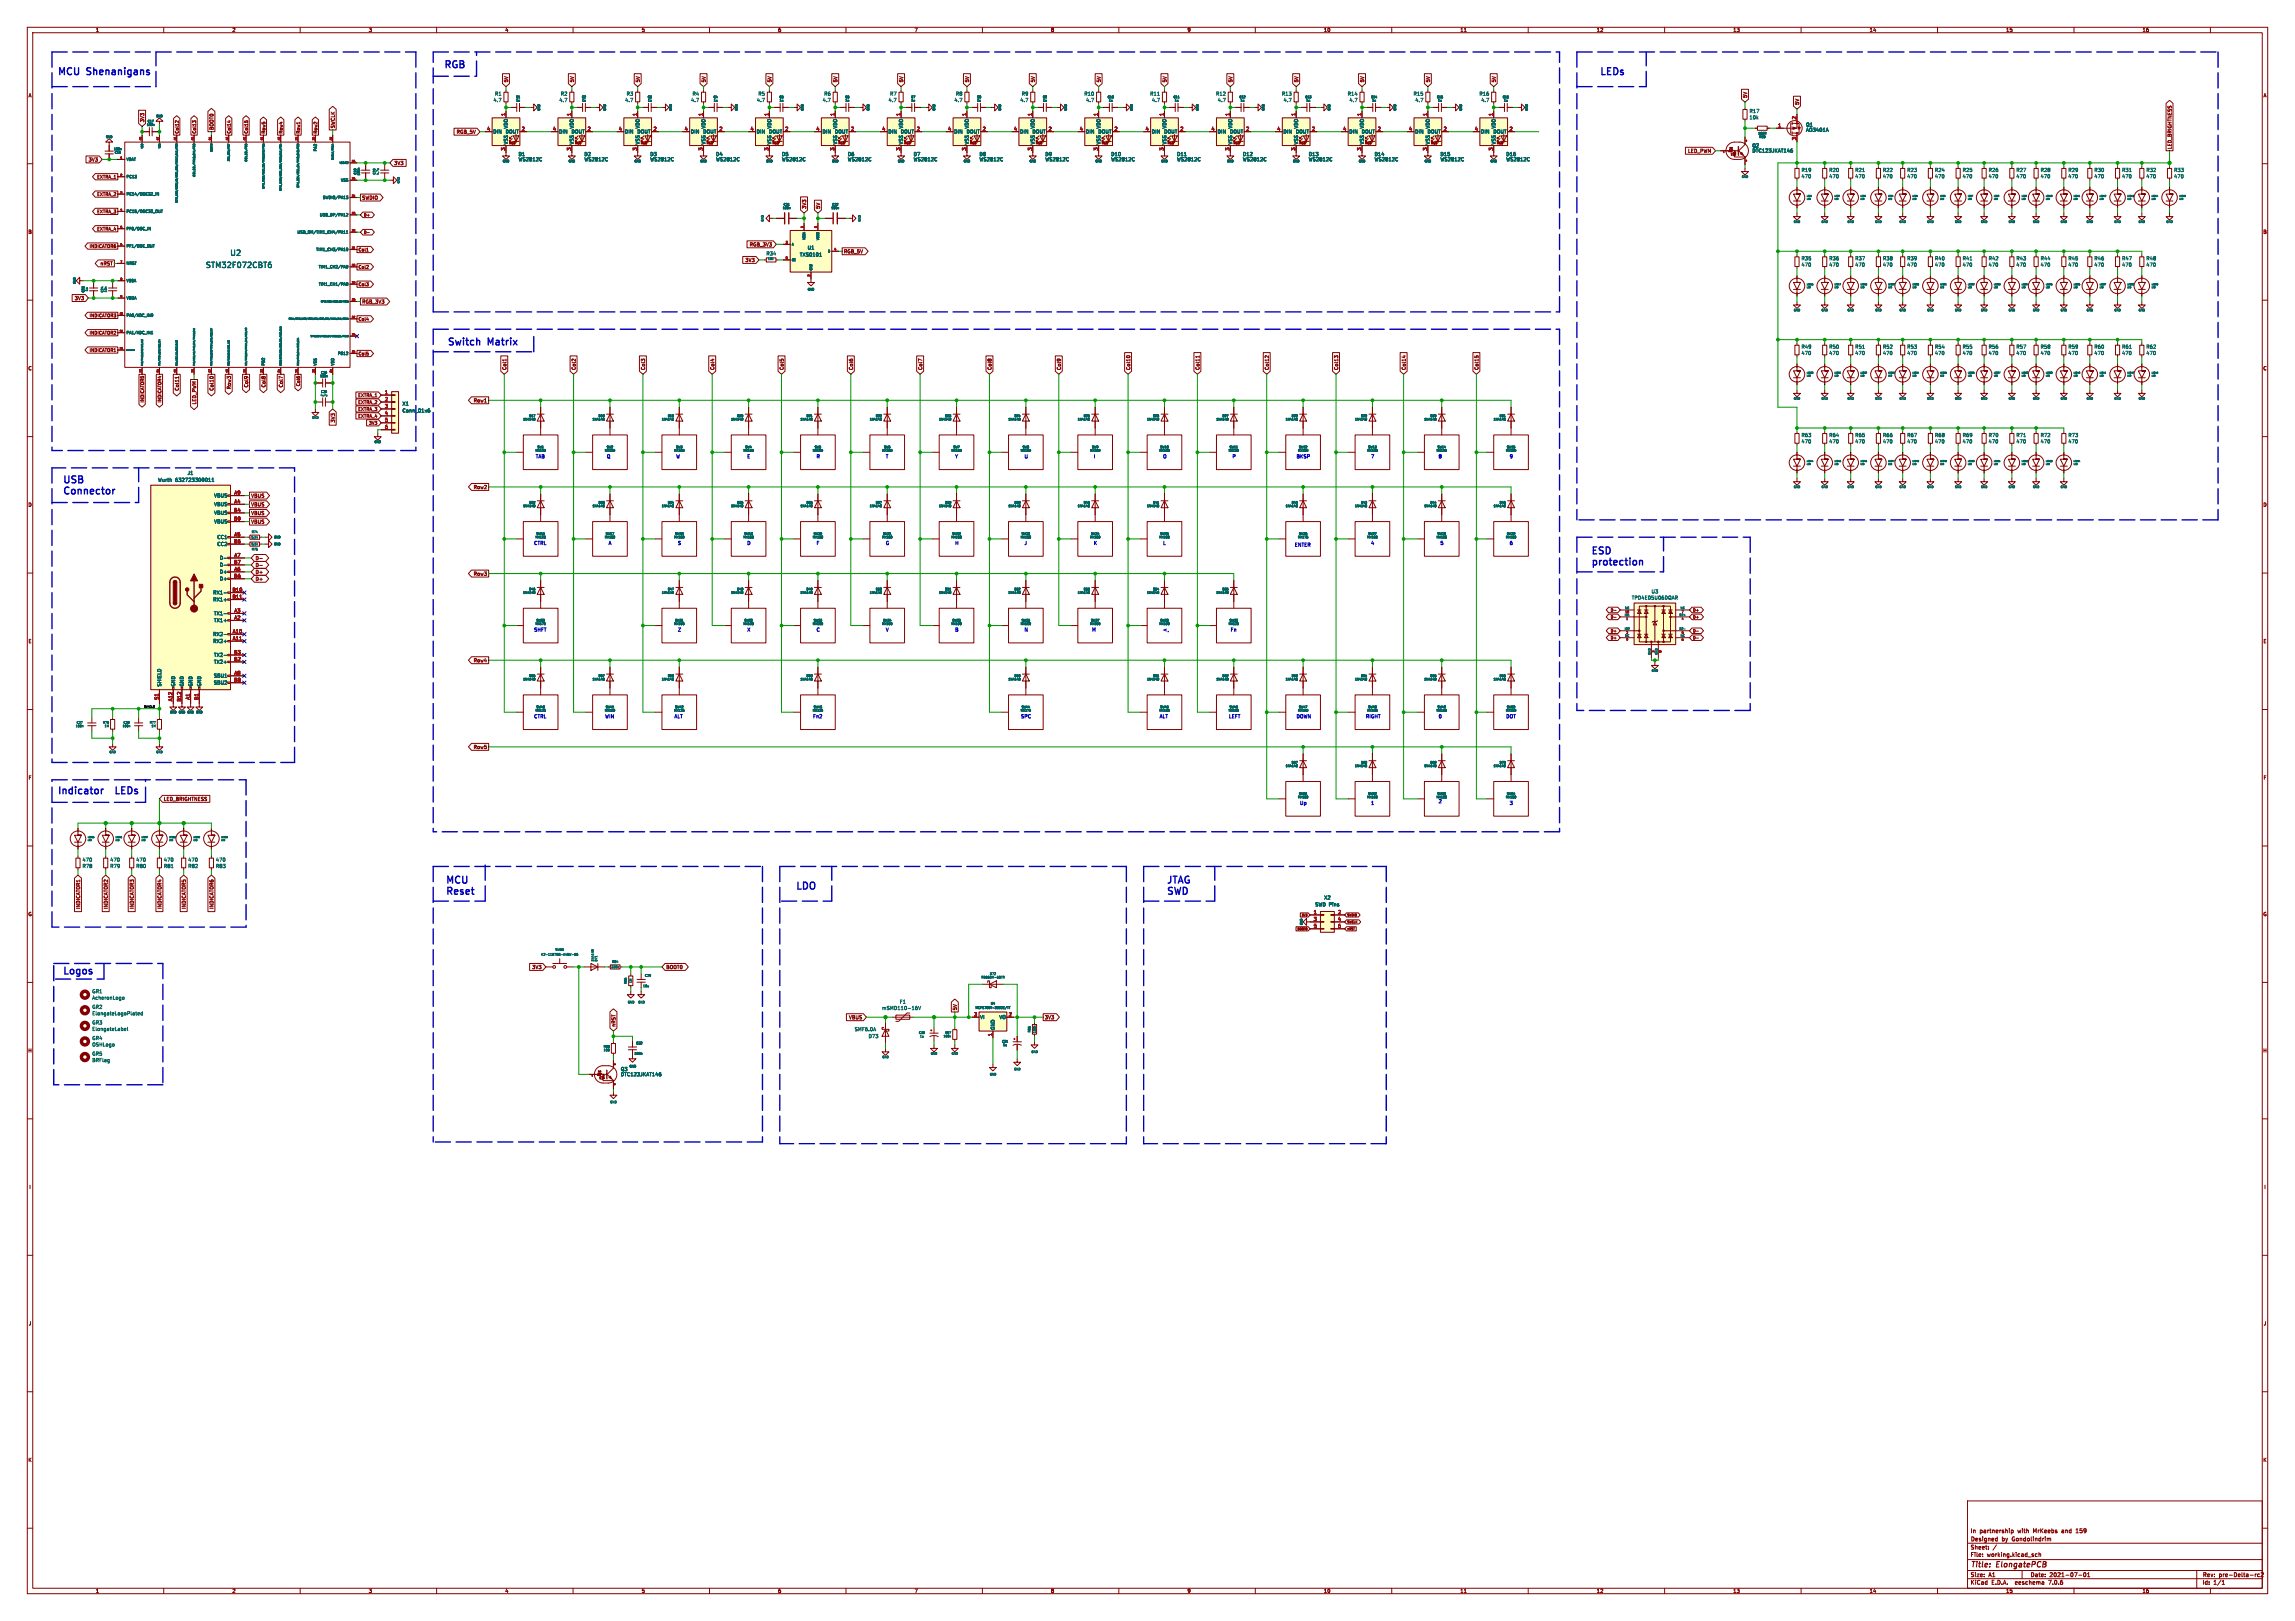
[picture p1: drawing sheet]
<svg xmlns="http://www.w3.org/2000/svg" width="841mm" height="594mm" viewBox="0 0 841 594" stroke-linecap="round" stroke-linejoin="round" font-family="sans-serif">
<defs><g id="words">
<g font-size="3.5" fill="#0000c2">
<text x="21" y="27.7">MCU</text>
<text x="32" y="27.7">Shenanigans</text>
<text x="162.6" y="25.2">RGB</text>
<text x="586.1" y="27.7">LEDs</text>
<text x="163.8" y="126.8">Switch</text>
<text x="179" y="126.8">Matrix</text>
<text x="22.9" y="177.3">USB</text>
<text x="22.9" y="181.4">Connector</text>
<text x="582.9" y="203.3">ESD</text>
<text x="582.9" y="207.4">protection</text>
<text x="21" y="291.2">Indicator</text>
<text x="43.7" y="291.2">LEDs</text>
<text x="163.2" y="324">MCU</text>
<text x="427.4" y="324">JTAG</text>
<text x="163.2" y="328">Reset</text>
<text x="291.5" y="326.1">LDO</text>
<text x="427.4" y="328">SWD</text>
<text x="22.9" y="357.3">Logos</text>
</g>
<g font-size="2.8" fill="#006464">
<text x="84" y="94.3">U2</text>
<text x="75" y="98.8">STM32F072CBT6</text>
</g>
<g font-size="2.8" fill="#840000">
<text x="722" y="574.9">Title:</text>
<text x="731.7" y="574.9">ElongatePCB</text>
</g>
<g font-size="2.1" fill="#840000">
<text x="722" y="562">In</text>
<text x="725.4" y="562">partnership</text>
<text x="739.4" y="562">with</text>
<text x="745.2" y="562">MrKeebs</text>
<text x="755.8" y="562">and</text>
<text x="761.1" y="562">159</text>
<text x="722" y="568">Sheet:</text>
<text x="722" y="565.2">Designed</text>
<text x="733.8" y="565.2">by</text>
<text x="738.1" y="565.2">Gondolindrim</text>
<text x="722" y="570.7">File:</text>
<text x="728.1" y="570.7">working.kicad_sch</text>
<text x="722" y="580.9">KiCad</text>
<text x="722" y="578.1">Size:</text>
<text x="728.7" y="578.1">A1</text>
<text x="729.7" y="580.9">E.D.A.</text>
<text x="738.6" y="580.9">eeschema</text>
<text x="744" y="578.1">Date:</text>
<text x="751" y="580.9">7.0.6</text>
<text x="751" y="578.1">2021-07-01</text>
<text x="807" y="578.3">Rev:</text>
<text x="807" y="580.9">Id:</text>
<text x="811.1" y="580.9">1/1</text>
<text x="813.4" y="578.3">pre-Delta-rc2</text>
</g>
<g font-size="1.8" fill="#840000">
<text x="35" y="11.9">1</text>
<text x="85" y="11.9">2</text>
<text x="135" y="11.9">3</text>
<text x="185" y="11.9">4</text>
<text x="235" y="11.9">5</text>
<text x="285" y="11.9">6</text>
<text x="335" y="11.9">7</text>
<text x="385" y="11.9">8</text>
<text x="435" y="11.9">9</text>
<text x="485" y="11.9">10</text>
<text x="535" y="11.9">11</text>
<text x="585" y="11.9">12</text>
<text x="635" y="11.9">13</text>
<text x="685" y="11.9">14</text>
<text x="735" y="11.9">15</text>
<text x="785" y="11.9">16</text>
<text x="10.3" y="35.9">A</text>
<text x="186.4" y="30.3" transform="rotate(-90 186.4 30.3)">5V</text>
<text x="210.5" y="30.3" transform="rotate(-90 210.5 30.3)">5V</text>
<text x="234.6" y="30.3" transform="rotate(-90 234.6 30.3)">5V</text>
<text x="258.8" y="30.3" transform="rotate(-90 258.8 30.3)">5V</text>
<text x="282.9" y="30.3" transform="rotate(-90 282.9 30.3)">5V</text>
<text x="307" y="30.3" transform="rotate(-90 307 30.3)">5V</text>
<text x="331.2" y="30.3" transform="rotate(-90 331.2 30.3)">5V</text>
<text x="355.3" y="30.3" transform="rotate(-90 355.3 30.3)">5V</text>
<text x="379.4" y="30.3" transform="rotate(-90 379.4 30.3)">5V</text>
<text x="403.5" y="30.3" transform="rotate(-90 403.5 30.3)">5V</text>
<text x="427.7" y="30.3" transform="rotate(-90 427.7 30.3)">5V</text>
<text x="451.8" y="30.3" transform="rotate(-90 451.8 30.3)">5V</text>
<text x="475.9" y="30.3" transform="rotate(-90 475.9 30.3)">5V</text>
<text x="500.1" y="30.3" transform="rotate(-90 500.1 30.3)">5V</text>
<text x="524.2" y="30.3" transform="rotate(-90 524.2 30.3)">5V</text>
<text x="548.3" y="30.3" transform="rotate(-90 548.3 30.3)">5V</text>
<text x="829.3" y="35.9">A</text>
<text x="640.4" y="36" transform="rotate(-90 640.4 36)">5V</text>
<text x="659.5" y="38.6" transform="rotate(-90 659.5 38.6)">5V</text>
<text x="53" y="44.9" transform="rotate(-90 53 44.9)">3V3</text>
<text x="78.4" y="47.8" transform="rotate(-90 78.4 47.8)">BOOT0</text>
<text x="122.9" y="47.1" transform="rotate(-90 122.9 47.1)">SWCLK</text>
<text x="167.2" y="49.2">RGB_5V</text>
<text x="32.3" y="59.4">3V3</text>
<text x="618.4" y="56.2">LED_PWM</text>
<text x="796" y="54.8" transform="rotate(-90 796 54.8)">LED_BRIGHTNESS</text>
<text x="144.3" y="60.6">3V3</text>
<text x="132.6" y="73.3">SWDIO</text>
<text x="295.6" y="76.7" transform="rotate(-90 295.6 76.7)">3V3</text>
<text x="300.7" y="76.7" transform="rotate(-90 300.7 76.7)">5V</text>
<text x="10.3" y="85.9">B</text>
<text x="829.2" y="85.9">B</text>
<text x="274.6" y="90.5">RGB_3V3</text>
<text x="309.1" y="93">RGB_5V</text>
<text x="36.6" y="97.5">nRST</text>
<text x="273" y="96.2">3V3</text>
<text x="27.2" y="110.2">3V3</text>
<text x="132.6" y="111.4">RGB_3V3</text>
<text x="10.3" y="135.9">C</text>
<text x="185.7" y="135.7" transform="rotate(-90 185.7 135.7)">Col1</text>
<text x="211.1" y="135.7" transform="rotate(-90 211.1 135.7)">Col2</text>
<text x="236.5" y="135.7" transform="rotate(-90 236.5 135.7)">Col3</text>
<text x="261.9" y="135.7" transform="rotate(-90 261.9 135.7)">Col4</text>
<text x="287.3" y="135.7" transform="rotate(-90 287.3 135.7)">Col5</text>
<text x="312.7" y="135.7" transform="rotate(-90 312.7 135.7)">Col6</text>
<text x="338.1" y="135.7" transform="rotate(-90 338.1 135.7)">Col7</text>
<text x="363.5" y="135.7" transform="rotate(-90 363.5 135.7)">Col8</text>
<text x="388.9" y="135.7" transform="rotate(-90 388.9 135.7)">Col9</text>
<text x="414.3" y="135.7" transform="rotate(-90 414.3 135.7)">Col10</text>
<text x="439.7" y="135.7" transform="rotate(-90 439.7 135.7)">Col11</text>
<text x="465.1" y="135.7" transform="rotate(-90 465.1 135.7)">Col12</text>
<text x="490.5" y="135.7" transform="rotate(-90 490.5 135.7)">Col13</text>
<text x="515.3" y="135.7" transform="rotate(-90 515.3 135.7)">Col14</text>
<text x="542" y="135.7" transform="rotate(-90 542 135.7)">Col15</text>
<text x="829.2" y="135.9">C</text>
<text x="65.7" y="143.3" transform="rotate(-90 65.7 143.3)">Col11</text>
<text x="78.4" y="143.3" transform="rotate(-90 78.4 143.3)">Col10</text>
<text x="84.8" y="142.8" transform="rotate(-90 84.8 142.8)">Row3</text>
<text x="91.1" y="142.1" transform="rotate(-90 91.1 142.1)">Col9</text>
<text x="97.5" y="142.1" transform="rotate(-90 97.5 142.1)">Col8</text>
<text x="103.8" y="142.1" transform="rotate(-90 103.8 142.1)">Col7</text>
<text x="72.1" y="148.3" transform="rotate(-90 72.1 148.3)">LED_PWM</text>
<text x="173.4" y="147.6">Row1</text>
<text x="122.9" y="155" transform="rotate(-90 122.9 155)">3V3</text>
<text x="173.4" y="179.4">Row2</text>
<text x="10.3" y="185.9">D</text>
<text x="91.9" y="185.7">VBUS</text>
<text x="91.9" y="182.6">VBUS</text>
<text x="829.2" y="185.9">D</text>
<text x="91.9" y="188.9">VBUS</text>
<text x="91.9" y="192.1">VBUS</text>
<text x="93.5" y="205.4">D-</text>
<text x="93.5" y="208">D-</text>
<text x="93.5" y="210.5">D+</text>
<text x="93.5" y="213">D+</text>
<text x="173.4" y="211.1">Row3</text>
<text x="10.3" y="235.9">E</text>
<text x="829.3" y="235.9">E</text>
<text x="173.4" y="242.9">Row4</text>
<text x="173.4" y="274.6">Row5</text>
<text x="10.3" y="285.9">F</text>
<text x="829.3" y="285.9">F</text>
<text x="59.8" y="293.7">LED_BRIGHTNESS</text>
<text x="10.3" y="335.9">G</text>
<text x="29.5" y="333.3" transform="rotate(-90 29.5 333.3)">INDICATOR1</text>
<text x="39.7" y="333.3" transform="rotate(-90 39.7 333.3)">INDICATOR2</text>
<text x="49.2" y="333.3" transform="rotate(-90 49.2 333.3)">INDICATOR3</text>
<text x="59.4" y="333.3" transform="rotate(-90 59.4 333.3)">INDICATOR4</text>
<text x="68.3" y="333.3" transform="rotate(-90 68.3 333.3)">INDICATOR5</text>
<text x="78.4" y="333.3" transform="rotate(-90 78.4 333.3)">INDICATOR6</text>
<text x="829.2" y="335.9">G</text>
<text x="194.9" y="355.3">3V3</text>
<text x="244" y="355.3">BOOT0</text>
<text x="350.8" y="370.4" transform="rotate(-90 350.8 370.4)">5V</text>
<text x="225.7" y="376.4" transform="rotate(-90 225.7 376.4)">nRST</text>
<text x="311" y="373.7">VBUS</text>
<text x="382.7" y="373.7">3V3</text>
<text x="10.2" y="385.9">H</text>
<text x="829.2" y="385.9">H</text>
<text x="10.6" y="435.9">I</text>
<text x="829.6" y="435.9">I</text>
<text x="10.4" y="485.9">J</text>
<text x="829.4" y="485.9">J</text>
<text x="10.3" y="535.9">K</text>
<text x="829.2" y="535.9">K</text>
<text x="35" y="583.9">1</text>
<text x="85" y="583.9">2</text>
<text x="135" y="583.9">3</text>
<text x="185" y="583.9">4</text>
<text x="235" y="583.9">5</text>
<text x="285" y="583.9">6</text>
<text x="335" y="583.9">7</text>
<text x="385" y="583.9">8</text>
<text x="435" y="583.9">9</text>
<text x="485" y="583.9">10</text>
<text x="535" y="583.9">11</text>
<text x="585" y="583.9">12</text>
<text x="635" y="583.9">13</text>
<text x="685" y="583.9">14</text>
<text x="735" y="583.9">15</text>
<text x="785" y="583.9">16</text>
</g>
<g font-size="1.8" fill="#006464">
<text x="181.2" y="35.3">R1</text>
<text x="205.4" y="35.3">R2</text>
<text x="229.5" y="35.3">R3</text>
<text x="253.6" y="35.3">R4</text>
<text x="277.7" y="35.3">R5</text>
<text x="301.9" y="35.3">R6</text>
<text x="326" y="35.3">R7</text>
<text x="350.1" y="35.3">R8</text>
<text x="374.3" y="35.3">R9</text>
<text x="397.2" y="35.3">R10</text>
<text x="421.3" y="35.3">R11</text>
<text x="445.4" y="35.3">R12</text>
<text x="469.6" y="35.3">R13</text>
<text x="493.7" y="35.3">R14</text>
<text x="517.8" y="35.3">R15</text>
<text x="542" y="35.3">R16</text>
<text x="180.7" y="37.6">4.7</text>
<text x="204.8" y="37.6">4.7</text>
<text x="228.9" y="37.6">4.7</text>
<text x="253.1" y="37.6">4.7</text>
<text x="277.2" y="37.6">4.7</text>
<text x="301.3" y="37.6">4.7</text>
<text x="325.5" y="37.6">4.7</text>
<text x="349.6" y="37.6">4.7</text>
<text x="373.7" y="37.6">4.7</text>
<text x="397.9" y="37.6">4.7</text>
<text x="422" y="37.6">4.7</text>
<text x="446.1" y="37.6">4.7</text>
<text x="470.2" y="37.6">4.7</text>
<text x="494.4" y="37.6">4.7</text>
<text x="518.5" y="37.6">4.7</text>
<text x="542.6" y="37.6">4.7</text>
<text x="641" y="41.6">R17</text>
<text x="186.3" y="47.3" transform="rotate(-90 186.3 47.3)">VDD</text>
<text x="210.4" y="47.3" transform="rotate(-90 210.4 47.3)">VDD</text>
<text x="234.5" y="47.3" transform="rotate(-90 234.5 47.3)">VDD</text>
<text x="258.7" y="47.3" transform="rotate(-90 258.7 47.3)">VDD</text>
<text x="282.8" y="47.3" transform="rotate(-90 282.8 47.3)">VDD</text>
<text x="306.9" y="47.3" transform="rotate(-90 306.9 47.3)">VDD</text>
<text x="331.1" y="47.3" transform="rotate(-90 331.1 47.3)">VDD</text>
<text x="355.2" y="47.3" transform="rotate(-90 355.2 47.3)">VDD</text>
<text x="379.3" y="47.3" transform="rotate(-90 379.3 47.3)">VDD</text>
<text x="403.5" y="47.3" transform="rotate(-90 403.5 47.3)">VDD</text>
<text x="427.6" y="47.3" transform="rotate(-90 427.6 47.3)">VDD</text>
<text x="451.7" y="47.3" transform="rotate(-90 451.7 47.3)">VDD</text>
<text x="475.8" y="47.3" transform="rotate(-90 475.8 47.3)">VDD</text>
<text x="500" y="47.3" transform="rotate(-90 500 47.3)">VDD</text>
<text x="524.1" y="47.3" transform="rotate(-90 524.1 47.3)">VDD</text>
<text x="548.2" y="47.3" transform="rotate(-90 548.2 47.3)">VDD</text>
<text x="641" y="43.9">10k</text>
<text x="661.7" y="46.6">Q1</text>
<text x="180.6" y="49.1">DIN</text>
<text x="185.1" y="49.1">DOUT</text>
<text x="186.3" y="53.1" transform="rotate(-90 186.3 53.1)">VSS</text>
<text x="204.7" y="49.1">DIN</text>
<text x="209.3" y="49.1">DOUT</text>
<text x="210.4" y="53.1" transform="rotate(-90 210.4 53.1)">VSS</text>
<text x="228.9" y="49.1">DIN</text>
<text x="233.4" y="49.1">DOUT</text>
<text x="234.5" y="53.1" transform="rotate(-90 234.5 53.1)">VSS</text>
<text x="253" y="49.1">DIN</text>
<text x="257.5" y="49.1">DOUT</text>
<text x="258.7" y="53.1" transform="rotate(-90 258.7 53.1)">VSS</text>
<text x="277.1" y="49.1">DIN</text>
<text x="281.7" y="49.1">DOUT</text>
<text x="282.8" y="53.1" transform="rotate(-90 282.8 53.1)">VSS</text>
<text x="301.2" y="49.1">DIN</text>
<text x="305.8" y="49.1">DOUT</text>
<text x="306.9" y="53.1" transform="rotate(-90 306.9 53.1)">VSS</text>
<text x="325.4" y="49.1">DIN</text>
<text x="329.9" y="49.1">DOUT</text>
<text x="331.1" y="53.1" transform="rotate(-90 331.1 53.1)">VSS</text>
<text x="349.5" y="49.1">DIN</text>
<text x="354.1" y="49.1">DOUT</text>
<text x="355.2" y="53.1" transform="rotate(-90 355.2 53.1)">VSS</text>
<text x="373.6" y="49.1">DIN</text>
<text x="378.2" y="49.1">DOUT</text>
<text x="379.3" y="53.1" transform="rotate(-90 379.3 53.1)">VSS</text>
<text x="397.8" y="49.1">DIN</text>
<text x="402.3" y="49.1">DOUT</text>
<text x="403.5" y="53.1" transform="rotate(-90 403.5 53.1)">VSS</text>
<text x="421.9" y="49.1">DIN</text>
<text x="426.4" y="49.1">DOUT</text>
<text x="427.6" y="53.1" transform="rotate(-90 427.6 53.1)">VSS</text>
<text x="446" y="49.1">DIN</text>
<text x="450.6" y="49.1">DOUT</text>
<text x="451.7" y="53.1" transform="rotate(-90 451.7 53.1)">VSS</text>
<text x="470.2" y="49.1">DIN</text>
<text x="474.7" y="49.1">DOUT</text>
<text x="475.8" y="53.1" transform="rotate(-90 475.8 53.1)">VSS</text>
<text x="494.3" y="49.1">DIN</text>
<text x="498.8" y="49.1">DOUT</text>
<text x="500" y="53.1" transform="rotate(-90 500 53.1)">VSS</text>
<text x="518.4" y="49.1">DIN</text>
<text x="523" y="49.1">DOUT</text>
<text x="524.1" y="53.1" transform="rotate(-90 524.1 53.1)">VSS</text>
<text x="542.5" y="49.1">DIN</text>
<text x="547.1" y="49.1">DOUT</text>
<text x="548.2" y="53.1" transform="rotate(-90 548.2 53.1)">VSS</text>
<text x="661.7" y="48.5">AO3401A</text>
<text x="189.9" y="57.4">D1</text>
<text x="189.9" y="59.3">WS2812C</text>
<text x="214" y="57.4">D2</text>
<text x="214" y="59.3">WS2812C</text>
<text x="238.1" y="57.4">D3</text>
<text x="238.1" y="59.3">WS2812C</text>
<text x="262.3" y="57.4">D4</text>
<text x="262.3" y="59.3">WS2812C</text>
<text x="286.4" y="57.4">D5</text>
<text x="286.4" y="59.3">WS2812C</text>
<text x="310.5" y="57.4">D6</text>
<text x="310.5" y="59.3">WS2812C</text>
<text x="334.7" y="57.4">D7</text>
<text x="334.7" y="59.3">WS2812C</text>
<text x="358.8" y="57.4">D8</text>
<text x="358.8" y="59.3">WS2812C</text>
<text x="382.9" y="57.4">D9</text>
<text x="382.9" y="59.3">WS2812C</text>
<text x="407" y="57.4">D10</text>
<text x="407" y="59.3">WS2812C</text>
<text x="431.2" y="57.4">D11</text>
<text x="431.2" y="59.3">WS2812C</text>
<text x="455.3" y="57.4">D12</text>
<text x="455.3" y="59.3">WS2812C</text>
<text x="479.4" y="57.4">D13</text>
<text x="479.4" y="59.3">WS2812C</text>
<text x="503.6" y="57.4">D14</text>
<text x="503.6" y="59.3">WS2812C</text>
<text x="527.7" y="57.4">D15</text>
<text x="527.7" y="59.3">WS2812C</text>
<text x="551.8" y="57.4">D16</text>
<text x="551.8" y="59.3">WS2812C</text>
<text x="642" y="54.2">Q2</text>
<text x="642" y="56.1">DTC123JKAT146</text>
<text x="660" y="63.2">R19</text>
<text x="660" y="65.5">470</text>
<text x="670.2" y="63.2">R20</text>
<text x="670.2" y="65.5">470</text>
<text x="679.7" y="63.2">R21</text>
<text x="679.7" y="65.5">470</text>
<text x="689.8" y="63.2">R22</text>
<text x="689.8" y="65.5">470</text>
<text x="698.7" y="63.2">R23</text>
<text x="698.7" y="65.5">470</text>
<text x="708.9" y="63.2">R24</text>
<text x="708.9" y="65.5">470</text>
<text x="719.1" y="63.2">R25</text>
<text x="719.1" y="65.5">470</text>
<text x="728.6" y="63.2">R26</text>
<text x="728.6" y="65.5">470</text>
<text x="738.7" y="63.2">R27</text>
<text x="738.7" y="65.5">470</text>
<text x="747.6" y="63.2">R28</text>
<text x="747.6" y="65.5">470</text>
<text x="757.8" y="63.2">R29</text>
<text x="757.8" y="65.5">470</text>
<text x="767.3" y="63.2">R30</text>
<text x="767.3" y="65.5">470</text>
<text x="777.5" y="63.2">R31</text>
<text x="777.5" y="65.5">470</text>
<text x="786.4" y="63.2">R32</text>
<text x="786.4" y="65.5">470</text>
<text x="796.5" y="63.2">R33</text>
<text x="796.5" y="65.5">470</text>
<text x="280.7" y="93.8">R34</text>
<text x="293" y="94.2">TXS0101</text>
<text x="295.8" y="91.7">U1</text>
<text x="660" y="95.6">R35</text>
<text x="670.2" y="95.6">R36</text>
<text x="679.7" y="95.6">R37</text>
<text x="689.8" y="95.6">R38</text>
<text x="698.7" y="95.6">R39</text>
<text x="708.9" y="95.6">R40</text>
<text x="719.1" y="95.6">R41</text>
<text x="728.6" y="95.6">R42</text>
<text x="738.7" y="95.6">R43</text>
<text x="747.6" y="95.6">R44</text>
<text x="757.8" y="95.6">R45</text>
<text x="767.3" y="95.6">R46</text>
<text x="777.5" y="95.6">R47</text>
<text x="786.4" y="95.6">R48</text>
<text x="660" y="97.9">470</text>
<text x="670.2" y="97.9">470</text>
<text x="679.7" y="97.9">470</text>
<text x="689.8" y="97.9">470</text>
<text x="698.7" y="97.9">470</text>
<text x="708.9" y="97.9">470</text>
<text x="719.1" y="97.9">470</text>
<text x="728.6" y="97.9">470</text>
<text x="738.7" y="97.9">470</text>
<text x="747.6" y="97.9">470</text>
<text x="757.8" y="97.9">470</text>
<text x="767.3" y="97.9">470</text>
<text x="777.5" y="97.9">470</text>
<text x="786.4" y="97.9">470</text>
<text x="660" y="128">R49</text>
<text x="660" y="130.3">470</text>
<text x="670.2" y="128">R50</text>
<text x="670.2" y="130.3">470</text>
<text x="679.7" y="128">R51</text>
<text x="679.7" y="130.3">470</text>
<text x="689.8" y="128">R52</text>
<text x="689.8" y="130.3">470</text>
<text x="698.7" y="128">R53</text>
<text x="698.7" y="130.3">470</text>
<text x="708.9" y="128">R54</text>
<text x="708.9" y="130.3">470</text>
<text x="719.1" y="128">R55</text>
<text x="719.1" y="130.3">470</text>
<text x="728.6" y="128">R56</text>
<text x="728.6" y="130.3">470</text>
<text x="738.7" y="128">R57</text>
<text x="738.7" y="130.3">470</text>
<text x="747.6" y="128">R58</text>
<text x="747.6" y="130.3">470</text>
<text x="757.8" y="128">R59</text>
<text x="757.8" y="130.3">470</text>
<text x="767.3" y="128">R60</text>
<text x="767.3" y="130.3">470</text>
<text x="777.5" y="128">R61</text>
<text x="777.5" y="130.3">470</text>
<text x="786.4" y="128">R62</text>
<text x="786.4" y="130.3">470</text>
<text x="147.3" y="148.8">X1</text>
<text x="147.3" y="151.4">Conn_01x6</text>
<text x="660" y="160.3">R63</text>
<text x="670.2" y="160.3">R64</text>
<text x="679.7" y="160.3">R65</text>
<text x="689.8" y="160.3">R66</text>
<text x="698.7" y="160.3">R67</text>
<text x="708.9" y="160.3">R68</text>
<text x="719.1" y="160.3">R69</text>
<text x="728.6" y="160.3">R70</text>
<text x="738.7" y="160.3">R71</text>
<text x="747.6" y="160.3">R72</text>
<text x="757.8" y="160.3">R73</text>
<text x="660" y="162.7">470</text>
<text x="670.2" y="162.7">470</text>
<text x="679.7" y="162.7">470</text>
<text x="689.8" y="162.7">470</text>
<text x="698.7" y="162.7">470</text>
<text x="708.9" y="162.7">470</text>
<text x="719.1" y="162.7">470</text>
<text x="728.6" y="162.7">470</text>
<text x="738.7" y="162.7">470</text>
<text x="747.6" y="162.7">470</text>
<text x="757.8" y="162.7">470</text>
<text x="57.8" y="176.8">Wurth</text>
<text x="64.2" y="176.8">632723300011</text>
<text x="68.6" y="174.2">J1</text>
<text x="78.3" y="185.6">VBUS</text>
<text x="78.3" y="182.5">VBUS</text>
<text x="78.3" y="188.8">VBUS</text>
<text x="78.3" y="192">VBUS</text>
<text x="79.5" y="197.7">CC1</text>
<text x="79.5" y="200.3">CC2</text>
<text x="80.4" y="205.3">D-</text>
<text x="80.4" y="207.9">D-</text>
<text x="80.4" y="210.4">D+</text>
<text x="80.4" y="213">D+</text>
<text x="78" y="218">RX1-</text>
<text x="78" y="220.6">RX1+</text>
<text x="597.8" y="219.9">TPD4E05U06DQAR</text>
<text x="605.1" y="217.6">U3</text>
<text x="78.3" y="225.7">TX1-</text>
<text x="78" y="233.3">RX2-</text>
<text x="78.3" y="228.2">TX1+</text>
<text x="78" y="235.8">RX2+</text>
<text x="78.3" y="243.4">TX2+</text>
<text x="78.3" y="240.9">TX2-</text>
<text x="59.3" y="251.7" transform="rotate(-90 59.3 251.7)">SHIELD</text>
<text x="64.4" y="251.7" transform="rotate(-90 64.4 251.7)">GND</text>
<text x="67.5" y="251.7" transform="rotate(-90 67.5 251.7)">GND</text>
<text x="70.7" y="251.7" transform="rotate(-90 70.7 251.7)">GND</text>
<text x="73.9" y="251.7" transform="rotate(-90 73.9 251.7)">GND</text>
<text x="78.2" y="248.5">SBU1</text>
<text x="78.2" y="251.1">SBU2</text>
<text x="30.1" y="315.9">470</text>
<text x="40.2" y="315.9">470</text>
<text x="49.8" y="315.9">470</text>
<text x="59.9" y="315.9">470</text>
<text x="68.8" y="315.9">470</text>
<text x="79" y="315.9">470</text>
<text x="30.1" y="318.3">R78</text>
<text x="40.2" y="318.3">R79</text>
<text x="49.8" y="318.3">R80</text>
<text x="59.9" y="318.3">R81</text>
<text x="68.8" y="318.3">R82</text>
<text x="79" y="318.3">R83</text>
<text x="485.1" y="329.8">X2</text>
<text x="481.8" y="332.3">SWD Pins</text>
<text x="33.7" y="364.2">GR1</text>
<text x="33.7" y="369.9">GR2</text>
<text x="33.7" y="366.5">AcheronLogo</text>
<text x="323.1" y="370.3">mSMD110-16V</text>
<text x="329.6" y="368">F1</text>
<text x="33.7" y="372.2">ElongateLogoPlated</text>
<text x="33.7" y="375.6">GR3</text>
<text x="33.7" y="378">ElongateLabel</text>
<text x="359" y="373.6">VI</text>
<text x="364.7" y="377.6" transform="rotate(-90 364.7 377.6)">GND</text>
<text x="366.1" y="373.6">VO</text>
<text x="33.7" y="381.3">GR4</text>
<text x="33.7" y="383.7">OSHLogo</text>
<text x="313.1" y="378.1">SMF6.0A</text>
<text x="318.1" y="380.6">D73</text>
<text x="33.7" y="387">GR5</text>
<text x="33.7" y="389.4">BRFlag</text>
<text x="227.3" y="392.7">Q3</text>
<text x="227.3" y="394.6">DTC123JKAT146</text>
</g>
<g font-size="1.8" fill="#a90000">
<text x="185.2" y="42.6" transform="rotate(-90 185.2 42.6)">1</text>
<text x="209.3" y="42.6" transform="rotate(-90 209.3 42.6)">1</text>
<text x="233.4" y="42.6" transform="rotate(-90 233.4 42.6)">1</text>
<text x="257.6" y="42.6" transform="rotate(-90 257.6 42.6)">1</text>
<text x="281.7" y="42.6" transform="rotate(-90 281.7 42.6)">1</text>
<text x="305.8" y="42.6" transform="rotate(-90 305.8 42.6)">1</text>
<text x="329.9" y="42.6" transform="rotate(-90 329.9 42.6)">1</text>
<text x="354.1" y="42.6" transform="rotate(-90 354.1 42.6)">1</text>
<text x="378.2" y="42.6" transform="rotate(-90 378.2 42.6)">1</text>
<text x="402.3" y="42.6" transform="rotate(-90 402.3 42.6)">1</text>
<text x="426.5" y="42.6" transform="rotate(-90 426.5 42.6)">1</text>
<text x="450.6" y="42.6" transform="rotate(-90 450.6 42.6)">1</text>
<text x="474.7" y="42.6" transform="rotate(-90 474.7 42.6)">1</text>
<text x="498.9" y="42.6" transform="rotate(-90 498.9 42.6)">1</text>
<text x="523" y="42.6" transform="rotate(-90 523 42.6)">1</text>
<text x="547.1" y="42.6" transform="rotate(-90 547.1 42.6)">1</text>
<text x="651.4" y="46.7">1</text>
<text x="658.2" y="43.9" transform="rotate(-90 658.2 43.9)">2</text>
<text x="178.4" y="48">4</text>
<text x="191.1" y="48">2</text>
<text x="202.5" y="48">4</text>
<text x="215.2" y="48">2</text>
<text x="226.6" y="48">4</text>
<text x="239.3" y="48">2</text>
<text x="250.8" y="48">4</text>
<text x="263.5" y="48">2</text>
<text x="274.9" y="48">4</text>
<text x="287.6" y="48">2</text>
<text x="299" y="48">4</text>
<text x="311.7" y="48">2</text>
<text x="323.1" y="48">4</text>
<text x="335.8" y="48">2</text>
<text x="347.3" y="48">4</text>
<text x="360" y="48">2</text>
<text x="371.4" y="48">4</text>
<text x="384.1" y="48">2</text>
<text x="395.5" y="48">4</text>
<text x="408.2" y="48">2</text>
<text x="419.7" y="48">4</text>
<text x="432.4" y="48">2</text>
<text x="443.8" y="48">4</text>
<text x="456.5" y="48">2</text>
<text x="467.9" y="48">4</text>
<text x="480.6" y="48">2</text>
<text x="492.1" y="48">4</text>
<text x="504.8" y="48">2</text>
<text x="516.2" y="48">4</text>
<text x="528.9" y="48">2</text>
<text x="540.3" y="48">4</text>
<text x="553" y="48">2</text>
<text x="658.2" y="51.5" transform="rotate(-90 658.2 51.5)">3</text>
<text x="185.2" y="55.3" transform="rotate(-90 185.2 55.3)">3</text>
<text x="209.3" y="55.3" transform="rotate(-90 209.3 55.3)">3</text>
<text x="233.4" y="55.3" transform="rotate(-90 233.4 55.3)">3</text>
<text x="257.6" y="55.3" transform="rotate(-90 257.6 55.3)">3</text>
<text x="281.7" y="55.3" transform="rotate(-90 281.7 55.3)">3</text>
<text x="305.8" y="55.3" transform="rotate(-90 305.8 55.3)">3</text>
<text x="329.9" y="55.3" transform="rotate(-90 329.9 55.3)">3</text>
<text x="354.1" y="55.3" transform="rotate(-90 354.1 55.3)">3</text>
<text x="378.2" y="55.3" transform="rotate(-90 378.2 55.3)">3</text>
<text x="402.3" y="55.3" transform="rotate(-90 402.3 55.3)">3</text>
<text x="426.5" y="55.3" transform="rotate(-90 426.5 55.3)">3</text>
<text x="450.6" y="55.3" transform="rotate(-90 450.6 55.3)">3</text>
<text x="474.7" y="55.3" transform="rotate(-90 474.7 55.3)">3</text>
<text x="498.9" y="55.3" transform="rotate(-90 498.9 55.3)">3</text>
<text x="523" y="55.3" transform="rotate(-90 523 55.3)">3</text>
<text x="547.1" y="55.3" transform="rotate(-90 547.1 55.3)">3</text>
<text x="140.9" y="144.5">1</text>
<text x="140.9" y="147.1">2</text>
<text x="140.9" y="149.6">3</text>
<text x="140.9" y="152.1">4</text>
<text x="140.9" y="154.7">5</text>
<text x="140.9" y="157.2">6</text>
<text x="85.7" y="184.5">A4</text>
<text x="85.7" y="181.4">A9</text>
<text x="85.7" y="187.7">B4</text>
<text x="85.7" y="190.9">B9</text>
<text x="85.7" y="196.6">A5</text>
<text x="85.7" y="199.1">B5</text>
<text x="85.7" y="206.8">B7</text>
<text x="85.7" y="209.3">A6</text>
<text x="85.7" y="204.2">A7</text>
<text x="85.7" y="211.8">B6</text>
<text x="85" y="216.9">B10</text>
<text x="85" y="219.5">B11</text>
<text x="85.7" y="227.1">A2</text>
<text x="85.7" y="224.5">A3</text>
<text x="85.1" y="232.2">A10</text>
<text x="85.1" y="234.7">A11</text>
<text x="85.7" y="239.8">B3</text>
<text x="85.7" y="242.3">B2</text>
<text x="85.7" y="249.9">B8</text>
<text x="85.7" y="247.4">A8</text>
<text x="58.2" y="256.6" transform="rotate(-90 58.2 256.6)">S1</text>
<text x="63.2" y="257.1" transform="rotate(-90 63.2 257.1)">A12</text>
<text x="66.4" y="257.2" transform="rotate(-90 66.4 257.2)">B12</text>
<text x="69.6" y="256.5" transform="rotate(-90 69.6 256.5)">A1</text>
<text x="72.8" y="256.6" transform="rotate(-90 72.8 256.6)">B1</text>
<text x="481.3" y="335">1</text>
<text x="490.1" y="335">2</text>
<text x="481.3" y="337.6">3</text>
<text x="481.3" y="340.1">5</text>
<text x="490.1" y="337.6">4</text>
<text x="490.1" y="340.1">6</text>
<text x="356.8" y="372.5">3</text>
<text x="369.5" y="372.5">2</text>
<text x="363.6" y="379.8" transform="rotate(-90 363.6 379.8)">1</text>
</g>
<g font-size="1.8" fill="#0000c2">
<text x="196.2" y="168">TAB</text>
<text x="222.2" y="168">Q</text>
<text x="247.6" y="168">W</text>
<text x="273.7" y="168">E</text>
<text x="299.1" y="168">R</text>
<text x="324.5" y="168">T</text>
<text x="349.9" y="168">Y</text>
<text x="375.3" y="168">U</text>
<text x="400.7" y="168">I</text>
<text x="426.1" y="168">O</text>
<text x="451.5" y="168">P</text>
<text x="475" y="168">BKSP</text>
<text x="502.3" y="168">7</text>
<text x="527" y="168">8</text>
<text x="553.1" y="168">9</text>
<text x="195.6" y="199.8">CTRL</text>
<text x="222.9" y="199.8">A</text>
<text x="248.3" y="199.8">S</text>
<text x="273.7" y="199.8">D</text>
<text x="299.1" y="199.8">F</text>
<text x="324.5" y="199.8">G</text>
<text x="349.9" y="199.8">H</text>
<text x="375.3" y="199.8">J</text>
<text x="400.7" y="199.8">K</text>
<text x="426.1" y="199.8">L</text>
<text x="474.3" y="200.4">ENTER</text>
<text x="502.3" y="199.8">4</text>
<text x="527.7" y="199.8">5</text>
<text x="553.1" y="199.8">6</text>
<text x="195.6" y="231.5">SHFT</text>
<text x="248.3" y="231.5">Z</text>
<text x="273.7" y="231.5">X</text>
<text x="299.1" y="231.5">C</text>
<text x="324.5" y="231.5">V</text>
<text x="349.9" y="231.5">B</text>
<text x="375.3" y="231.5">N</text>
<text x="400" y="231.5">M</text>
<text x="426.1" y="231.5">&lt;,</text>
<text x="450.8" y="231.5">Fn</text>
<text x="195.6" y="263.3">CTRL</text>
<text x="221.6" y="263.3">WIN</text>
<text x="247" y="263.3">ALT</text>
<text x="297.8" y="263.3">Fn2</text>
<text x="374" y="263.3">SPC</text>
<text x="424.8" y="263.3">ALT</text>
<text x="450.2" y="263.3">LEFT</text>
<text x="475" y="263.3">DOWN</text>
<text x="500.4" y="263.3">RIGHT</text>
<text x="527" y="263.3">0</text>
<text x="551.8" y="263.3">DOT</text>
<text x="476.2" y="295">Up</text>
<text x="502.3" y="295">1</text>
<text x="527" y="294.4">2</text>
<text x="553.1" y="295">3</text>
</g>
<g font-size="1.6" fill="#840000">
<text x="65.7" y="49.1" transform="rotate(-90 65.7 49.1)">Col12</text>
<text x="72" y="49.1" transform="rotate(-90 72 49.1)">Col13</text>
<text x="84.7" y="49.1" transform="rotate(-90 84.7 49.1)">Col14</text>
<text x="91.1" y="49.1" transform="rotate(-90 91.1 49.1)">Col15</text>
<text x="97.4" y="49.1" transform="rotate(-90 97.4 49.1)">Row5</text>
<text x="103.8" y="49.1" transform="rotate(-90 103.8 49.1)">Row4</text>
<text x="110.1" y="49.1" transform="rotate(-90 110.1 49.1)">Row1</text>
<text x="116.5" y="49.1" transform="rotate(-90 116.5 49.1)">Row2</text>
<text x="35.4" y="65.7">EXTRA_1</text>
<text x="35.4" y="72">EXTRA_2</text>
<text x="35.4" y="78.4">EXTRA_3</text>
<text x="35.4" y="84.7">EXTRA_4</text>
<text x="32.7" y="91.1">INDICATOR6</text>
<text x="131.2" y="92.3">Col1</text>
<text x="131.2" y="98.7">Col2</text>
<text x="131.2" y="105">Col3</text>
<text x="32.7" y="116.5">INDICATOR3</text>
<text x="131.2" y="117.7">Col4</text>
<text x="32.7" y="122.8">INDICATOR2</text>
<text x="32.7" y="129.2">INDICATOR1</text>
<text x="131.2" y="130.4">Col5</text>
<text x="110.1" y="141.7" transform="rotate(-90 110.1 141.7)">Col6</text>
<text x="53" y="147.7" transform="rotate(-90 53 147.7)">INDICATOR5</text>
<text x="59.3" y="147.7" transform="rotate(-90 59.3 147.7)">INDICATOR4</text>
<text x="131.1" y="145.7">EXTRA_1</text>
<text x="131.1" y="148.2">EXTRA_2</text>
<text x="131.1" y="150.7">EXTRA_3</text>
<text x="131.1" y="153.3">EXTRA_4</text>
<text x="135" y="155.8">3V3</text>
</g>
<g font-size="1.4" fill="#006464">
<text x="46.2" y="59.1">VBAT</text>
<text x="116.3" y="55.6" transform="rotate(-90 116.3 55.6)">PA2</text>
<text x="46.2" y="65.5">PC13</text>
<text x="46.2" y="71.8">PC14/OSC32_IN</text>
<text x="124.8" y="66.8">VSS</text>
<text x="118.2" y="73.1">SWDIO/PA13</text>
<text x="46.2" y="78.2">PC15/OSC32_OUT</text>
<text x="117" y="79.5">USB_DP/PA12</text>
<text x="46.2" y="84.5">PF0/OSC_IN</text>
<text x="108.8" y="85.8">USB_DM/TIM1_CH4/PA11</text>
<text x="46.2" y="90.9">PF1/OSC_OUT</text>
<text x="115.7" y="92.2">TIM1_CH3/PA10</text>
<text x="46.2" y="97.2">NRST</text>
<text x="116.7" y="98.5">TIM1_CH2/PA9</text>
<text x="46.2" y="103.6">VSSA</text>
<text x="116.7" y="104.9">TIM1_CH1/PA8</text>
<text x="46.2" y="109.9">VDDA</text>
<text x="46.2" y="116.3">PA0/ADC_IN0</text>
<text x="46.2" y="122.6">PA1/ADC_IN1</text>
<text x="123.6" y="130.3">PB12</text>
<text x="97.2" y="134.1" transform="rotate(-90 97.2 134.1)">PB2</text>
<text x="116.3" y="134.1" transform="rotate(-90 116.3 134.1)">VSS</text>
<text x="122.6" y="134.1" transform="rotate(-90 122.6 134.1)">VDD</text>
</g>
<g font-size="1.4" fill="#840000">
<text x="133.2" y="79.5">D+</text>
<text x="133.2" y="85.9">D-</text>
<text x="590.1" y="226.9">D-</text>
<text x="590.1" y="224.3">D-</text>
<text x="620.3" y="226.9">D+</text>
<text x="620.3" y="224.3">D+</text>
<text x="590.1" y="231.9">D+</text>
<text x="620.3" y="231.9">D-</text>
<text x="590.1" y="234.5">D+</text>
<text x="620.3" y="234.5">D-</text>
</g>
<g font-size="1.1" fill="#006464">
<text x="189" y="36.2">C1</text>
<text x="189" y="37.4">1u</text>
<text x="198.1" y="40.7" transform="rotate(-90 198.1 40.7)">GND</text>
<text x="213.1" y="36.2">C2</text>
<text x="213.1" y="37.4">1u</text>
<text x="222.2" y="40.7" transform="rotate(-90 222.2 40.7)">GND</text>
<text x="237.2" y="36.2">C3</text>
<text x="237.3" y="37.4">1u</text>
<text x="246.4" y="40.7" transform="rotate(-90 246.4 40.7)">GND</text>
<text x="261.4" y="36.2">C4</text>
<text x="261.4" y="37.4">1u</text>
<text x="270.5" y="40.7" transform="rotate(-90 270.5 40.7)">GND</text>
<text x="285.5" y="36.2">C5</text>
<text x="285.5" y="37.4">1u</text>
<text x="294.6" y="40.7" transform="rotate(-90 294.6 40.7)">GND</text>
<text x="309.6" y="36.2">C6</text>
<text x="309.7" y="37.4">1u</text>
<text x="318.7" y="40.7" transform="rotate(-90 318.7 40.7)">GND</text>
<text x="333.7" y="36.2">C7</text>
<text x="333.8" y="37.4">1u</text>
<text x="342.9" y="40.7" transform="rotate(-90 342.9 40.7)">GND</text>
<text x="357.9" y="36.2">C8</text>
<text x="357.9" y="37.4">1u</text>
<text x="367" y="40.7" transform="rotate(-90 367 40.7)">GND</text>
<text x="382" y="36.2">C9</text>
<text x="382" y="37.4">1u</text>
<text x="391.1" y="40.7" transform="rotate(-90 391.1 40.7)">GND</text>
<text x="405.8" y="36.2">C10</text>
<text x="406.2" y="37.4">1u</text>
<text x="415.3" y="40.7" transform="rotate(-90 415.3 40.7)">GND</text>
<text x="429.9" y="36.2">C11</text>
<text x="430.3" y="37.4">1u</text>
<text x="439.4" y="40.7" transform="rotate(-90 439.4 40.7)">GND</text>
<text x="454" y="36.2">C12</text>
<text x="454.4" y="37.4">1u</text>
<text x="463.5" y="40.7" transform="rotate(-90 463.5 40.7)">GND</text>
<text x="478.2" y="36.2">C13</text>
<text x="478.6" y="37.4">1u</text>
<text x="487.7" y="40.7" transform="rotate(-90 487.7 40.7)">GND</text>
<text x="502.3" y="36.2">C14</text>
<text x="502.7" y="37.4">1u</text>
<text x="511.8" y="40.7" transform="rotate(-90 511.8 40.7)">GND</text>
<text x="526.4" y="36.2">C15</text>
<text x="526.8" y="37.4">1u</text>
<text x="535.9" y="40.7" transform="rotate(-90 535.9 40.7)">GND</text>
<text x="550.6" y="36.2">C16</text>
<text x="551" y="37.4">1u</text>
<text x="560" y="40.7" transform="rotate(-90 560 40.7)">GND</text>
<text x="53.7" y="46.3">100n</text>
<text x="54" y="45.1">C17</text>
<text x="57.1" y="43.2">GND</text>
<text x="38.7" y="50.8">GND</text>
<text x="644.2" y="49.5">100R</text>
<text x="644.5" y="50.8">R18</text>
<text x="41.6" y="55.2">100n</text>
<text x="41.9" y="56.5">C18</text>
<text x="184.1" y="59.7">GND</text>
<text x="208.2" y="59.7">GND</text>
<text x="232.4" y="59.7">GND</text>
<text x="256.5" y="59.7">GND</text>
<text x="280.6" y="59.7">GND</text>
<text x="304.8" y="59.7">GND</text>
<text x="328.9" y="59.7">GND</text>
<text x="353" y="59.7">GND</text>
<text x="377.1" y="59.7">GND</text>
<text x="401.3" y="59.7">GND</text>
<text x="425.4" y="59.7">GND</text>
<text x="449.5" y="59.7">GND</text>
<text x="473.7" y="59.7">GND</text>
<text x="497.8" y="59.7">GND</text>
<text x="521.9" y="59.7">GND</text>
<text x="546.1" y="59.7">GND</text>
<text x="130.8" y="64.1" transform="rotate(-90 130.8 64.1)">C19</text>
<text x="132.1" y="64.4" transform="rotate(-90 132.1 64.4)">100n</text>
<text x="137.8" y="64.1" transform="rotate(-90 137.8 64.1)">C20</text>
<text x="139" y="64.3" transform="rotate(-90 139 64.3)">4.7u</text>
<text x="638.1" y="65.4">GND</text>
<text x="146.7" y="67.4" transform="rotate(-90 146.7 67.4)">GND</text>
<text x="286.7" y="76.8">100n</text>
<text x="287" y="75.5">C21</text>
<text x="304.5" y="76.8">100n</text>
<text x="304.8" y="75.5">C22</text>
<text x="280" y="81.3" transform="rotate(-90 280 81.3)">GND</text>
<text x="315.6" y="81.3" transform="rotate(-90 315.6 81.3)">GND</text>
<text x="657.2" y="81.9">GND</text>
<text x="667.3" y="81.9">GND</text>
<text x="676.9" y="81.9">GND</text>
<text x="687" y="81.9">GND</text>
<text x="695.9" y="81.9">GND</text>
<text x="706.1" y="81.9">GND</text>
<text x="716.2" y="81.9">GND</text>
<text x="725.8" y="81.9">GND</text>
<text x="735.9" y="81.9">GND</text>
<text x="744.8" y="81.9">GND</text>
<text x="755" y="81.9">GND</text>
<text x="764.5" y="81.9">GND</text>
<text x="774.7" y="81.9">GND</text>
<text x="783.5" y="81.9">GND</text>
<text x="793.7" y="81.9">GND</text>
<text x="295.2" y="88.1" transform="rotate(-90 295.2 88.1)">VCCA</text>
<text x="300.3" y="88.2" transform="rotate(-90 300.3 88.2)">VCCB</text>
<text x="281.3" y="95.5">10k</text>
<text x="290.1" y="90.1">A</text>
<text x="290.1" y="95.9">OE</text>
<text x="303.2" y="92.7">B</text>
<text x="297.8" y="99.2" transform="rotate(-90 297.8 99.2)">GND</text>
<text x="27.9" y="104.2" transform="rotate(-90 27.9 104.2)">GND</text>
<text x="31.1" y="107.3" transform="rotate(-90 31.1 107.3)">C23</text>
<text x="32.4" y="106.9" transform="rotate(-90 32.4 106.9)">1u</text>
<text x="38.1" y="107.3" transform="rotate(-90 38.1 107.3)">C24</text>
<text x="39.3" y="107.3" transform="rotate(-90 39.3 107.3)">10n</text>
<text x="295.9" y="106.7">GND</text>
<text x="657.2" y="114.3">GND</text>
<text x="667.3" y="114.3">GND</text>
<text x="676.9" y="114.3">GND</text>
<text x="687" y="114.3">GND</text>
<text x="695.9" y="114.3">GND</text>
<text x="706.1" y="114.3">GND</text>
<text x="716.2" y="114.3">GND</text>
<text x="725.8" y="114.3">GND</text>
<text x="735.9" y="114.3">GND</text>
<text x="744.8" y="114.3">GND</text>
<text x="755" y="114.3">GND</text>
<text x="764.5" y="114.3">GND</text>
<text x="774.7" y="114.3">GND</text>
<text x="783.5" y="114.3">GND</text>
<text x="117.5" y="137.1">C25</text>
<text x="117.2" y="138.4">100n</text>
<text x="117.3" y="145.4">4.7u</text>
<text x="117.5" y="144.1">C26</text>
<text x="657.2" y="146.7">GND</text>
<text x="667.3" y="146.7">GND</text>
<text x="676.9" y="146.7">GND</text>
<text x="687" y="146.7">GND</text>
<text x="695.9" y="146.7">GND</text>
<text x="706.1" y="146.7">GND</text>
<text x="716.2" y="146.7">GND</text>
<text x="725.8" y="146.7">GND</text>
<text x="735.9" y="146.7">GND</text>
<text x="744.8" y="146.7">GND</text>
<text x="755" y="146.7">GND</text>
<text x="764.5" y="146.7">GND</text>
<text x="774.7" y="146.7">GND</text>
<text x="783.5" y="146.7">GND</text>
<text x="114.3" y="153.6">GND</text>
<text x="191.6" y="154.3">1N4148</text>
<text x="193.8" y="153">D17</text>
<text x="217" y="154.3">1N4148</text>
<text x="219.2" y="153">D18</text>
<text x="242.4" y="154.3">1N4148</text>
<text x="244.6" y="153">D19</text>
<text x="267.8" y="154.3">1N4148</text>
<text x="270" y="153">D20</text>
<text x="293.2" y="154.3">1N4148</text>
<text x="295.4" y="153">D21</text>
<text x="318.6" y="154.3">1N4148</text>
<text x="320.8" y="153">D22</text>
<text x="344" y="154.3">1N4148</text>
<text x="346.2" y="153">D23</text>
<text x="369.4" y="154.3">1N4148</text>
<text x="371.6" y="153">D24</text>
<text x="394.8" y="154.3">1N4148</text>
<text x="397" y="153">D25</text>
<text x="420.2" y="154.3">1N4148</text>
<text x="422.4" y="153">D26</text>
<text x="445.6" y="154.3">1N4148</text>
<text x="447.8" y="153">D27</text>
<text x="471" y="154.3">1N4148</text>
<text x="473.2" y="153">D28</text>
<text x="496.4" y="154.3">1N4148</text>
<text x="498.6" y="153">D29</text>
<text x="521.8" y="154.3">1N4148</text>
<text x="524" y="153">D30</text>
<text x="547.2" y="154.3">1N4148</text>
<text x="549.4" y="153">D31</text>
<text x="137.1" y="162.5">GND</text>
<text x="196.1" y="165.7">MX100</text>
<text x="196.8" y="164.4">SW1</text>
<text x="221.5" y="165.7">MX100</text>
<text x="222.2" y="164.4">SW2</text>
<text x="246.9" y="165.7">MX100</text>
<text x="247.6" y="164.4">SW3</text>
<text x="272.3" y="165.7">MX100</text>
<text x="273" y="164.4">SW4</text>
<text x="297.7" y="165.7">MX100</text>
<text x="298.4" y="164.4">SW5</text>
<text x="323.1" y="165.7">MX100</text>
<text x="323.8" y="164.4">SW6</text>
<text x="348.5" y="165.7">MX100</text>
<text x="349.2" y="164.4">SW7</text>
<text x="373.9" y="165.7">MX100</text>
<text x="374.6" y="164.4">SW8</text>
<text x="399.3" y="165.7">MX100</text>
<text x="400" y="164.4">SW9</text>
<text x="424.7" y="165.7">MX100</text>
<text x="425" y="164.4">SW10</text>
<text x="450.1" y="165.7">MX100</text>
<text x="450.4" y="164.4">SW11</text>
<text x="475.5" y="165.7">MX100</text>
<text x="475.8" y="164.4">SW12</text>
<text x="500.9" y="165.7">MX100</text>
<text x="501.2" y="164.4">SW13</text>
<text x="526.3" y="165.7">MX100</text>
<text x="526.6" y="164.4">SW14</text>
<text x="551.7" y="165.7">MX100</text>
<text x="552" y="164.4">SW15</text>
<text x="657.2" y="179">GND</text>
<text x="667.3" y="179">GND</text>
<text x="676.9" y="179">GND</text>
<text x="687" y="179">GND</text>
<text x="695.9" y="179">GND</text>
<text x="706.1" y="179">GND</text>
<text x="716.2" y="179">GND</text>
<text x="725.8" y="179">GND</text>
<text x="735.9" y="179">GND</text>
<text x="744.8" y="179">GND</text>
<text x="755" y="179">GND</text>
<text x="193.8" y="184.8">D32</text>
<text x="219.2" y="184.8">D33</text>
<text x="244.6" y="184.8">D34</text>
<text x="270" y="184.8">D35</text>
<text x="295.4" y="184.8">D36</text>
<text x="320.8" y="184.8">D37</text>
<text x="346.2" y="184.8">D38</text>
<text x="371.6" y="184.8">D39</text>
<text x="397" y="184.8">D40</text>
<text x="422.4" y="184.8">D41</text>
<text x="473.2" y="184.8">D42</text>
<text x="498.6" y="184.8">D43</text>
<text x="524" y="184.8">D44</text>
<text x="549.4" y="184.8">D45</text>
<text x="191.6" y="186">1N4148</text>
<text x="217" y="186">1N4148</text>
<text x="242.4" y="186">1N4148</text>
<text x="267.8" y="186">1N4148</text>
<text x="293.2" y="186">1N4148</text>
<text x="318.6" y="186">1N4148</text>
<text x="344" y="186">1N4148</text>
<text x="369.4" y="186">1N4148</text>
<text x="394.8" y="186">1N4148</text>
<text x="420.2" y="186">1N4148</text>
<text x="471" y="186">1N4148</text>
<text x="496.4" y="186">1N4148</text>
<text x="521.8" y="186">1N4148</text>
<text x="547.2" y="186">1N4148</text>
<text x="92" y="197.5">5.1k</text>
<text x="92.1" y="195.6">R74</text>
<text x="100.3" y="197.5">GND</text>
<text x="196.1" y="197.5">MX125</text>
<text x="196.4" y="196.2">SW16</text>
<text x="221.5" y="197.5">MX100</text>
<text x="221.8" y="196.2">SW17</text>
<text x="246.9" y="197.5">MX100</text>
<text x="247.2" y="196.2">SW18</text>
<text x="272.3" y="197.5">MX100</text>
<text x="272.6" y="196.2">SW19</text>
<text x="297.7" y="197.5">MX100</text>
<text x="298" y="196.2">SW20</text>
<text x="323.1" y="197.5">MX100</text>
<text x="323.4" y="196.2">SW21</text>
<text x="348.5" y="197.5">MX100</text>
<text x="348.8" y="196.2">SW22</text>
<text x="373.9" y="197.5">MX100</text>
<text x="374.2" y="196.2">SW23</text>
<text x="399.3" y="197.5">MX100</text>
<text x="399.6" y="196.2">SW24</text>
<text x="424.7" y="197.5">MX100</text>
<text x="425" y="196.2">SW25</text>
<text x="475.5" y="197.5">MX175</text>
<text x="475.8" y="196.2">SW26</text>
<text x="500.9" y="197.5">MX100</text>
<text x="501.2" y="196.2">SW27</text>
<text x="526.3" y="197.5">MX100</text>
<text x="526.6" y="196.2">SW28</text>
<text x="551.7" y="197.5">MX100</text>
<text x="552" y="196.2">SW29</text>
<text x="92" y="200">5.1k</text>
<text x="92.1" y="201.9">R75</text>
<text x="100.3" y="200">GND</text>
<text x="191.6" y="217.8">1N4148</text>
<text x="193.8" y="216.5">D46</text>
<text x="242.4" y="217.8">1N4148</text>
<text x="244.6" y="216.5">D47</text>
<text x="267.8" y="217.8">1N4148</text>
<text x="270" y="216.5">D48</text>
<text x="293.2" y="217.8">1N4148</text>
<text x="295.4" y="216.5">D49</text>
<text x="318.6" y="217.8">1N4148</text>
<text x="320.8" y="216.5">D50</text>
<text x="344" y="217.8">1N4148</text>
<text x="346.2" y="216.5">D51</text>
<text x="369.4" y="217.8">1N4148</text>
<text x="371.6" y="216.5">D52</text>
<text x="394.8" y="217.8">1N4148</text>
<text x="397" y="216.5">D53</text>
<text x="420.2" y="217.8">1N4148</text>
<text x="422.4" y="216.5">D54</text>
<text x="445.6" y="217.8">1N4148</text>
<text x="447.8" y="216.5">D55</text>
<text x="196.4" y="227.9">SW30</text>
<text x="247.2" y="227.9">SW31</text>
<text x="272.6" y="227.9">SW32</text>
<text x="298" y="227.9">SW33</text>
<text x="323.4" y="227.9">SW34</text>
<text x="348.8" y="227.9">SW35</text>
<text x="374.2" y="227.9">SW36</text>
<text x="399.6" y="227.9">SW37</text>
<text x="425" y="227.9">SW38</text>
<text x="450.4" y="227.9">SW39</text>
<text x="595.2" y="225.8">IO1</text>
<text x="595.3" y="223.3">NC</text>
<text x="615.2" y="225.8">D2+</text>
<text x="615.7" y="223.3">NC</text>
<text x="616.1" y="225">7</text>
<text x="196.1" y="229.2">MX175</text>
<text x="246.9" y="229.2">MX100</text>
<text x="272.3" y="229.2">MX100</text>
<text x="297.7" y="229.2">MX100</text>
<text x="323.1" y="229.2">MX100</text>
<text x="348.5" y="229.2">MX100</text>
<text x="373.9" y="229.2">MX100</text>
<text x="399.3" y="229.2">MX100</text>
<text x="424.7" y="229.2">MX100</text>
<text x="450.1" y="229.2">MX125</text>
<text x="595.2" y="230.9">IO2</text>
<text x="595.3" y="233.4">NC</text>
<text x="595.7" y="232.6">2</text>
<text x="615.2" y="230.9">D2-</text>
<text x="615.7" y="233.4">NC</text>
<text x="616.1" y="232.6">5</text>
<text x="606.6" y="239.3" transform="rotate(-90 606.6 239.3)">3</text>
<text x="604.9" y="240.1" transform="rotate(-90 604.9 240.1)">GND</text>
<text x="607.4" y="240.1" transform="rotate(-90 607.4 240.1)">GND</text>
<text x="191.6" y="249.5">1N4148</text>
<text x="193.8" y="248.3">D56</text>
<text x="217" y="249.5">1N4148</text>
<text x="219.2" y="248.3">D57</text>
<text x="242.4" y="249.5">1N4148</text>
<text x="244.6" y="248.3">D58</text>
<text x="293.2" y="249.5">1N4148</text>
<text x="295.4" y="248.3">D59</text>
<text x="369.4" y="249.5">1N4148</text>
<text x="371.6" y="248.3">D60</text>
<text x="420.2" y="249.5">1N4148</text>
<text x="422.4" y="248.3">D61</text>
<text x="445.6" y="249.5">1N4148</text>
<text x="447.8" y="248.3">D62</text>
<text x="471" y="249.5">1N4148</text>
<text x="473.2" y="248.3">D63</text>
<text x="496.4" y="249.5">1N4148</text>
<text x="498.6" y="248.3">D64</text>
<text x="521.8" y="249.5">1N4148</text>
<text x="524" y="248.3">D65</text>
<text x="547.2" y="249.5">1N4148</text>
<text x="549.4" y="248.3">D66</text>
<text x="605.1" y="246.4">GND</text>
<text x="62.2" y="261.6">GND</text>
<text x="65.4" y="261.6">GND</text>
<text x="68.5" y="261.6">GND</text>
<text x="71.7" y="261.6">GND</text>
<text x="196.1" y="261">MX125</text>
<text x="196.4" y="259.7">SW40</text>
<text x="221.5" y="261">MX100</text>
<text x="221.8" y="259.7">SW41</text>
<text x="246.9" y="261">MX125</text>
<text x="247.2" y="259.7">SW42</text>
<text x="297.7" y="261">MX225</text>
<text x="298" y="259.7">SW43</text>
<text x="373.9" y="261">MX275</text>
<text x="374.2" y="259.7">SW44</text>
<text x="424.7" y="261">MX100</text>
<text x="425" y="259.7">SW45</text>
<text x="450.1" y="261">MX100</text>
<text x="450.4" y="259.7">SW46</text>
<text x="475.5" y="261">MX100</text>
<text x="475.8" y="259.7">SW47</text>
<text x="500.9" y="261">MX100</text>
<text x="501.2" y="259.7">SW48</text>
<text x="526.3" y="261">MX100</text>
<text x="526.6" y="259.7">SW49</text>
<text x="551.7" y="261">MX100</text>
<text x="552" y="259.7">SW50</text>
<text x="27.6" y="266.7">100n</text>
<text x="28" y="265.4">C27</text>
<text x="37.6" y="265.4">R76</text>
<text x="38.2" y="266.7">1M</text>
<text x="44.8" y="266.7">100n</text>
<text x="45.1" y="265.4">C28</text>
<text x="54.7" y="265.4">R77</text>
<text x="55.3" y="266.7">1M</text>
<text x="40" y="276.2">GND</text>
<text x="57.1" y="276.2">GND</text>
<text x="471" y="281.3">1N4148</text>
<text x="473.2" y="280">D67</text>
<text x="496.4" y="281.3">1N4148</text>
<text x="498.6" y="280">D68</text>
<text x="521.8" y="281.3">1N4148</text>
<text x="524" y="280">D69</text>
<text x="547.2" y="281.3">1N4148</text>
<text x="549.4" y="280">D70</text>
<text x="475.5" y="292.7">MX100</text>
<text x="475.8" y="291.4">SW51</text>
<text x="500.9" y="292.7">MX100</text>
<text x="501.2" y="291.4">SW52</text>
<text x="526.3" y="292.7">MX100</text>
<text x="526.6" y="291.4">SW53</text>
<text x="551.7" y="292.7">MX100</text>
<text x="552" y="291.4">SW54</text>
<text x="477.5" y="339.1" transform="rotate(-90 477.5 339.1)">GND</text>
<text x="198.1" y="350.4">K2-1187SQ-A4SW-06</text>
<text x="203.4" y="348.6">SW55</text>
<text x="217.8" y="352.5" transform="rotate(-90 217.8 352.5)">1N4148</text>
<text x="219" y="352.5" transform="rotate(-90 219 352.5)">D71</text>
<text x="224.1" y="353">R84</text>
<text x="223.8" y="355">330k</text>
<text x="236.1" y="358.1">C29</text>
<text x="359.4" y="358.8">RB060M-60TR</text>
<text x="362.6" y="357.5">D72</text>
<text x="229.9" y="360.7" transform="rotate(-90 229.9 360.7)">R85</text>
<text x="231.8" y="360.4" transform="rotate(-90 231.8 360.4)">1M</text>
<text x="235.5" y="361.9">10u</text>
<text x="229.9" y="367.9">GND</text>
<text x="233.7" y="367.9">GND</text>
<text x="357.3" y="369.9">MCP1700T-3302E/TT</text>
<text x="362.9" y="368.3">U4</text>
<text x="233" y="382.9">C32</text>
<text x="336.6" y="379.1">C30</text>
<text x="337" y="380.3">1u</text>
<text x="345.6" y="380.3">100k</text>
<text x="346.2" y="379.1">R87</text>
<text x="367" y="382.2">C31</text>
<text x="367.4" y="383.5">1u</text>
<text x="377.8" y="378.5" transform="rotate(-90 377.8 378.5)">R86</text>
<text x="379.7" y="378.8" transform="rotate(-90 379.7 378.8)">100k</text>
<text x="221" y="384.2">R88</text>
<text x="221.1" y="385.4">100</text>
<text x="232.3" y="386.7">100n</text>
<text x="323.2" y="388">GND</text>
<text x="341" y="386.7">GND</text>
<text x="348.6" y="386.7">GND</text>
<text x="377.8" y="386.1">GND</text>
<text x="230.6" y="391.4">GND</text>
<text x="362.6" y="394.3">GND</text>
<text x="371.5" y="392.4">GND</text>
<text x="223.4" y="404.5">GND</text>
</g>
<g font-size="1.1" fill="#840000">
<text x="186.4" y="53.1">RGB</text>
<text x="210.5" y="53.1">RGB</text>
<text x="234.7" y="53.1">RGB</text>
<text x="258.8" y="53.1">RGB</text>
<text x="282.9" y="53.1">RGB</text>
<text x="307.1" y="53.1">RGB</text>
<text x="331.2" y="53.1">RGB</text>
<text x="355.3" y="53.1">RGB</text>
<text x="379.5" y="53.1">RGB</text>
<text x="403.6" y="53.1">RGB</text>
<text x="427.7" y="53.1">RGB</text>
<text x="451.8" y="53.1">RGB</text>
<text x="476" y="53.1">RGB</text>
<text x="500.1" y="53.1">RGB</text>
<text x="524.2" y="53.1">RGB</text>
<text x="548.4" y="53.1">RGB</text>
<text x="476.8" y="335.9">3V3</text>
<text x="493.6" y="335.9">SWDIO</text>
<text x="475.2" y="341">BOOT0</text>
<text x="493.6" y="341">nRST</text>
<text x="493.6" y="338.5">SWCLK</text>
</g>
<g font-size="1.1" fill="#a90000">
<text x="294.4" y="83.7" transform="rotate(-90 294.4 83.7)">1</text>
<text x="299.5" y="83.7" transform="rotate(-90 299.5 83.7)">6</text>
<text x="287.8" y="89.3">3</text>
<text x="287.8" y="95">5</text>
<text x="305.6" y="91.8">4</text>
<text x="296.9" y="101.5" transform="rotate(-90 296.9 101.5)">2</text>
<text x="595.4" y="225">10</text>
<text x="595.7" y="227.5">1</text>
<text x="616.1" y="227.5">4</text>
<text x="595.7" y="235.2">9</text>
<text x="609.2" y="239.3" transform="rotate(-90 609.2 239.3)">8</text>
<text x="616.1" y="235.2">6</text>
</g>
<text font-size="1.1" fill="#0f0f0f" x="52.7" y="259.4">SHIELD</text>
<g font-size=".8" fill="#a90000">
<text x="51.8" y="51.5" transform="rotate(-90 51.8 51.5)">48</text>
<text x="58.2" y="51.5" transform="rotate(-90 58.2 51.5)">47</text>
<text x="64.5" y="51.5" transform="rotate(-90 64.5 51.5)">46</text>
<text x="70.9" y="51.5" transform="rotate(-90 70.9 51.5)">45</text>
<text x="77.2" y="51.5" transform="rotate(-90 77.2 51.5)">44</text>
<text x="83.6" y="51.5" transform="rotate(-90 83.6 51.5)">43</text>
<text x="89.9" y="51.5" transform="rotate(-90 89.9 51.5)">42</text>
<text x="96.3" y="51.5" transform="rotate(-90 96.3 51.5)">41</text>
<text x="102.6" y="51.5" transform="rotate(-90 102.6 51.5)">40</text>
<text x="109" y="51.5" transform="rotate(-90 109 51.5)">39</text>
<text x="115.3" y="51.5" transform="rotate(-90 115.3 51.5)">38</text>
<text x="121.7" y="51.5" transform="rotate(-90 121.7 51.5)">37</text>
<text x="44" y="58.2">1</text>
<text x="128.8" y="59.4">36</text>
<text x="44" y="64.5">2</text>
<text x="128.8" y="65.8">35</text>
<text x="44" y="70.9">3</text>
<text x="44" y="77.2">4</text>
<text x="128.8" y="72.1">34</text>
<text x="44" y="83.6">5</text>
<text x="128.8" y="78.5">33</text>
<text x="44" y="89.9">6</text>
<text x="128.8" y="84.8">32</text>
<text x="128.8" y="91.2">31</text>
<text x="44" y="96.3">7</text>
<text x="128.8" y="97.5">30</text>
<text x="44" y="102.6">8</text>
<text x="128.8" y="103.9">29</text>
<text x="44" y="109">9</text>
<text x="128.8" y="110.2">28</text>
<text x="43.7" y="115.3">10</text>
<text x="128.8" y="116.6">27</text>
<text x="43.7" y="121.7">11</text>
<text x="128.8" y="122.9">26</text>
<text x="43.7" y="128">12</text>
<text x="128.8" y="129.3">25</text>
<text x="51.8" y="136.6" transform="rotate(-90 51.8 136.6)">13</text>
<text x="58.2" y="136.6" transform="rotate(-90 58.2 136.6)">14</text>
<text x="64.5" y="136.6" transform="rotate(-90 64.5 136.6)">15</text>
<text x="70.9" y="136.6" transform="rotate(-90 70.9 136.6)">16</text>
<text x="77.2" y="136.6" transform="rotate(-90 77.2 136.6)">17</text>
<text x="83.6" y="136.6" transform="rotate(-90 83.6 136.6)">18</text>
<text x="89.9" y="136.6" transform="rotate(-90 89.9 136.6)">19</text>
<text x="96.3" y="136.6" transform="rotate(-90 96.3 136.6)">20</text>
<text x="102.6" y="136.6" transform="rotate(-90 102.6 136.6)">21</text>
<text x="109" y="136.6" transform="rotate(-90 109 136.6)">22</text>
<text x="115.3" y="136.6" transform="rotate(-90 115.3 136.6)">23</text>
<text x="121.7" y="136.6" transform="rotate(-90 121.7 136.6)">24</text>
</g>
<g font-size=".8" fill="#006464">
<text x="52.6" y="54.6" transform="rotate(-90 52.6 54.6)">VDD</text>
<text x="58.9" y="54.5" transform="rotate(-90 58.9 54.5)">VSS</text>
<text x="78" y="55.8" transform="rotate(-90 78 55.8)">BOOT0</text>
<text x="84.3" y="59.2" transform="rotate(-90 84.3 59.2)">2C1_SDA/PB7</text>
<text x="90.7" y="59.5" transform="rotate(-90 90.7 59.5)">I2C1_SCL/PB6</text>
<text x="122.4" y="58.7" transform="rotate(-90 122.4 58.7)">SWCLK/PA14</text>
<text x="71.6" y="65" transform="rotate(-90 71.6 65)">I2C1_SCL/TIM16_CH1/PB8</text>
<text x="124.3" y="60.2">VDDIO2</text>
<text x="97" y="69.3" transform="rotate(-90 97 69.3)">SPI1_MOSI/I2S1_SD/TIM3_CH2/PB5</text>
<text x="103.4" y="70" transform="rotate(-90 103.4 70)">SPI1_MISO/I2S1_MCK/TIM3_CH1/PB4</text>
<text x="109.7" y="68.9" transform="rotate(-90 109.7 68.9)">SPI1_SCK/I2S1_CK/TIM2_CH2/PB3</text>
<text x="65.3" y="74.4" transform="rotate(-90 65.3 74.4)">SPI2_NSS/I2S2_WS/I2C1_SDA/TIM17_CH1/PB9</text>
</g>
<g font-size=".7" fill="#006464">
<text x="662" y="72.3">LED1</text>
<text x="662" y="73.4">LED</text>
<text x="672.1" y="72.3">LED2</text>
<text x="672.1" y="73.4">LED</text>
<text x="681.6" y="72.3">LED3</text>
<text x="681.6" y="73.4">LED</text>
<text x="691.8" y="72.3">LED4</text>
<text x="691.8" y="73.4">LED</text>
<text x="700.7" y="72.3">LED5</text>
<text x="700.7" y="73.4">LED</text>
<text x="710.9" y="72.3">LED6</text>
<text x="710.9" y="73.4">LED</text>
<text x="721" y="72.3">LED7</text>
<text x="721" y="73.4">LED</text>
<text x="730.5" y="72.3">LED8</text>
<text x="730.5" y="73.4">LED</text>
<text x="740.7" y="72.3">LED9</text>
<text x="740.7" y="73.4">LED</text>
<text x="749.6" y="72.3">LED10</text>
<text x="749.6" y="73.4">LED</text>
<text x="759.7" y="72.3">LED11</text>
<text x="759.7" y="73.4">LED</text>
<text x="769.3" y="72.3">LED12</text>
<text x="769.3" y="73.4">LED</text>
<text x="779.4" y="72.3">LED13</text>
<text x="779.4" y="73.4">LED</text>
<text x="788.3" y="72.3">LED14</text>
<text x="788.3" y="73.4">LED</text>
<text x="798.5" y="72.3">LED15</text>
<text x="798.5" y="73.4">LED</text>
<text x="662" y="104.7">LED16</text>
<text x="662" y="105.8">LED</text>
<text x="672.1" y="104.7">LED17</text>
<text x="672.1" y="105.8">LED</text>
<text x="681.6" y="104.7">LED18</text>
<text x="681.6" y="105.8">LED</text>
<text x="691.8" y="104.7">LED19</text>
<text x="691.8" y="105.8">LED</text>
<text x="700.7" y="104.7">LED20</text>
<text x="700.7" y="105.8">LED</text>
<text x="710.9" y="104.7">LED21</text>
<text x="710.9" y="105.8">LED</text>
<text x="721" y="104.7">LED22</text>
<text x="721" y="105.8">LED</text>
<text x="730.5" y="104.7">LED23</text>
<text x="730.5" y="105.8">LED</text>
<text x="740.7" y="104.7">LED24</text>
<text x="740.7" y="105.8">LED</text>
<text x="749.6" y="104.7">LED25</text>
<text x="749.6" y="105.8">LED</text>
<text x="759.7" y="104.7">LED26</text>
<text x="759.7" y="105.8">LED</text>
<text x="769.3" y="104.7">LED27</text>
<text x="769.3" y="105.8">LED</text>
<text x="779.4" y="104.7">LED28</text>
<text x="779.4" y="105.8">LED</text>
<text x="788.3" y="104.7">LED29</text>
<text x="788.3" y="105.8">LED</text>
<text x="117.5" y="110.9">SPI2_MOSI/I2S2_SD/PB15</text>
<text x="105.7" y="117.2">PB14/SPI2_MISO/I2S2_MCK/I2C2_SDA/TIM15_CH1/PB15</text>
<text x="113.8" y="123.6">SPI2_SCK/I2S2_CK/I2C2_SCL/PB13</text>
<text x="52.5" y="134.1" transform="rotate(-90 52.5 134.1)">PA3/TIM15_CH2/ADC_IN3</text>
<text x="58.8" y="134.1" transform="rotate(-90 58.8 134.1)">PA4/TIM14_CH1/ADC_IN4</text>
<text x="65.2" y="134.1" transform="rotate(-90 65.2 134.1)">PA5/ADC_IN5/DAC_OUT2</text>
<text x="71.5" y="134.1" transform="rotate(-90 71.5 134.1)">PA6/ADC_IN6/TIM3_CH1/TIM16_CH1</text>
<text x="77.9" y="134.1" transform="rotate(-90 77.9 134.1)">PA7/TIM3_CH2/TIM14_CH1/ADC_IN7</text>
<text x="84.2" y="134.1" transform="rotate(-90 84.2 134.1)">PB0/TIM3_CH3/ADC_IN8</text>
<text x="90.6" y="134.1" transform="rotate(-90 90.6 134.1)">PB1/TIM3_CH4/TIM14_CH1/ADC_IN9</text>
<text x="103.3" y="134.1" transform="rotate(-90 103.3 134.1)">PB10/SPI2_SCK/I2C2_SCL/TIM2_CH3</text>
<text x="109.6" y="134.1" transform="rotate(-90 109.6 134.1)">PB11/TIM2_CH4/I2C2_SDA</text>
<text x="662" y="137">LED30</text>
<text x="672.1" y="137">LED31</text>
<text x="681.6" y="137">LED32</text>
<text x="691.8" y="137">LED33</text>
<text x="700.7" y="137">LED34</text>
<text x="710.9" y="137">LED35</text>
<text x="721" y="137">LED36</text>
<text x="730.5" y="137">LED37</text>
<text x="740.7" y="137">LED38</text>
<text x="749.6" y="137">LED39</text>
<text x="759.7" y="137">LED40</text>
<text x="769.3" y="137">LED41</text>
<text x="779.4" y="137">LED42</text>
<text x="788.3" y="137">LED43</text>
<text x="662" y="138.1">LED</text>
<text x="672.1" y="138.1">LED</text>
<text x="681.6" y="138.1">LED</text>
<text x="691.8" y="138.1">LED</text>
<text x="700.7" y="138.1">LED</text>
<text x="710.9" y="138.1">LED</text>
<text x="721" y="138.1">LED</text>
<text x="730.5" y="138.1">LED</text>
<text x="740.7" y="138.1">LED</text>
<text x="749.6" y="138.1">LED</text>
<text x="759.7" y="138.1">LED</text>
<text x="769.3" y="138.1">LED</text>
<text x="779.4" y="138.1">LED</text>
<text x="788.3" y="138.1">LED</text>
<text x="662" y="169.4">LED44</text>
<text x="662" y="170.5">LED</text>
<text x="672.1" y="169.4">LED45</text>
<text x="672.1" y="170.5">LED</text>
<text x="681.6" y="169.4">LED46</text>
<text x="681.6" y="170.5">LED</text>
<text x="691.8" y="169.4">LED47</text>
<text x="691.8" y="170.5">LED</text>
<text x="700.7" y="169.4">LED48</text>
<text x="700.7" y="170.5">LED</text>
<text x="710.9" y="169.4">LED49</text>
<text x="710.9" y="170.5">LED</text>
<text x="721" y="169.4">LED50</text>
<text x="721" y="170.5">LED</text>
<text x="730.5" y="169.4">LED51</text>
<text x="730.5" y="170.5">LED</text>
<text x="740.7" y="169.4">LED52</text>
<text x="740.7" y="170.5">LED</text>
<text x="749.6" y="169.4">LED53</text>
<text x="749.6" y="170.5">LED</text>
<text x="759.7" y="169.4">LED54</text>
<text x="759.7" y="170.5">LED</text>
<text x="32" y="307.2">LED55</text>
<text x="32" y="308.3">LED</text>
<text x="42.2" y="307.2">LED56</text>
<text x="42.2" y="308.3">LED</text>
<text x="51.7" y="307.2">LED57</text>
<text x="51.7" y="308.3">LED</text>
<text x="61.9" y="307.2">LED58</text>
<text x="61.9" y="308.3">LED</text>
<text x="70.8" y="307.2">LED59</text>
<text x="70.8" y="308.3">LED</text>
<text x="80.9" y="307.2">LED60</text>
<text x="80.9" y="308.3">LED</text>
</g>
<g font-size=".5" fill="#840000">
<text x="639.6" y="52">3</text>
<text x="631.3" y="56.2">1</text>
<text x="633.7" y="54.6">2k2</text>
<text x="635" y="57.2" transform="rotate(-90 635 57.2)">47k</text>
<text x="216.7" y="394.6">1</text>
<text x="219" y="393.1">2k2</text>
<text x="220.4" y="395.7" transform="rotate(-90 220.4 395.7)">47k</text>
<text x="224.9" y="390.4">3</text>
</g>
<text font-size=".4" fill="#006464" x="46.2" y="128.5">PA2/ADC_IN2</text>
</g></defs>
<g fill="none" stroke="#840000" stroke-width=".37">
<path d="M10 10h821v574h-821zM12 12h817v570h-817zM60 10v2M110 10v2M160 10v2M210 10v2M260 10v2M310 10v2M360 10v2M410 10v2M460 10v2M510 10v2"/>
<path d="M536.6 11.6h.7M560 10v2M610 10v2M660 10v2M710 10v2M760 10v2M810 10v2M184.1 27h2.6v3.6l-1.3 1.1-1.3-1.1zM184.7 33.8h1.5v3.5h-1.5zM185.4 33v.8M185.4 37.3v.8M187.3 39.4h2.1"/>
<path d="M189.4 37.8v3.1M190.4 39.4h2M190.4 37.8v3.1M194.3 39.4h1.3v-1.3l1.2 1.3-1.2 1.2v-1.2M208.3 27h2.5v3.6l-1.3 1.1-1.2-1.1zM208.8 33.8h1.5v3.5h-1.5zM209.5 33v.8M209.5 37.3v.8M211.5 39.4h2M213.5 37.8v3.1M214.5 37.8v3.1M214.5 39.4h2"/>
<path d="M218.4 39.4h1.3v-1.3l1.3 1.3-1.3 1.2v-1.2M232.4 27h2.6v3.6l-1.3 1.1-1.3-1.1zM232.9 33.8h1.5v3.5h-1.5zM233.7 33v.8M233.7 37.3v.8M235.6 39.4h2M237.6 37.8v3.1M238.6 39.4h2.1M238.6 37.8v3.1M242.6 39.4h1.2v-1.3l1.3 1.3-1.3 1.2v-1.2M256.5 27h2.6v3.6l-1.3 1.1-1.3-1.1zM257 33.8h1.6v3.5h-1.6z"/>
<path d="M257.8 33v.8M257.8 37.3v.8M259.7 39.4h2M261.7 37.8v3.1M262.8 39.4h2M262.8 37.8v3.1M266.7 39.4h1.3v-1.3l1.2 1.3-1.2 1.2v-1.2M280.7 27h2.5v3.6l-1.3 1.1-1.2-1.1zM281.2 33.8h1.5v3.5h-1.5zM281.9 33v.8M281.9 37.3v.8M283.8 39.4h2.1"/>
<path d="M285.9 37.8v3.1M286.9 39.4h2M286.9 37.8v3.1M290.8 39.4h1.3v-1.3l1.3 1.3-1.3 1.2v-1.2M304.8 27h2.5v3.6l-1.2 1.1-1.3-1.1zM305.3 33.8h1.5v3.5h-1.5zM306.1 33v.8M306.1 37.3v.8M308 39.4h2M310 37.8v3.1M311 39.4h2.1M311 37.8v3.1"/>
<path d="M315 39.4h1.2v-1.3l1.3 1.3-1.3 1.2v-1.2M328.9 27h2.6v3.6l-1.3 1.1-1.3-1.1zM329.4 33.8h1.6v3.5h-1.6zM330.2 33v.8M330.2 37.3v.8M332.1 39.4h2M334.1 37.8v3.1M335.2 39.4h2M335.2 37.8v3.1M339.1 39.4h1.3v-1.3l1.2 1.3-1.2 1.2v-1.2M353.1 27h2.5v3.6l-1.3 1.1-1.2-1.1zM353.6 33.8h1.5v3.5h-1.5z"/>
<path d="M354.3 33v.8M354.3 37.3v.8M356.2 39.4h2.1M358.3 37.8v3.1M359.3 39.4h2M359.3 37.8v3.1M363.2 39.4h1.3v-1.3l1.3 1.3-1.3 1.2v-1.2M377.2 27h2.5v3.6l-1.2 1.1-1.3-1.1zM377.7 33.8h1.5v3.5h-1.5zM378.5 33v.8M378.5 37.3v.8M380.4 39.4h2"/>
<path d="M382.4 37.8v3.1M383.4 39.4h2M383.4 37.8v3.1M387.3 39.4h1.3v-1.3l1.3 1.3-1.3 1.2v-1.2M401.3 27h2.6v3.6l-1.3 1.1-1.3-1.1zM401.8 33.8h1.6v3.5h-1.6zM402.6 33v.8M402.6 37.3v.8M404.5 39.4h2M406.5 37.8v3.1M407.5 39.4h2.1M407.5 37.8v3.1"/>
<path d="M411.5 39.4h1.2v-1.3l1.3 1.3-1.3 1.2v-1.2M425.4 27h2.6v3.6l-1.3 1.1-1.3-1.1zM426 33.8h1.5v3.5h-1.5zM426.7 33v.8M426.7 37.3v.8M428.6 39.4h2.1M430.7 37.8v3.1M431.7 39.4h2M431.7 37.8v3.1M435.6 39.4h1.3v-1.3l1.2 1.3-1.2 1.2v-1.2M449.6 27h2.5v3.6l-1.3 1.1-1.2-1.1zM450.1 33.8h1.5v3.5h-1.5z"/>
<path d="M450.8 33v.8M450.8 37.3v.8M452.8 39.4h2M454.8 37.8v3.1M455.8 39.4h2M455.8 37.8v3.1M459.7 39.4h1.3v-1.3l1.3 1.3-1.3 1.2v-1.2M473.7 27h2.5v3.6l-1.2 1.1-1.3-1.1zM474.2 33.8h1.5v3.5h-1.5zM475 33v.8M475 37.3v.8M476.9 39.4h2"/>
<path d="M478.9 37.8v3.1M479.9 39.4h2.1M479.9 37.8v3.1M483.9 39.4h1.2v-1.3l1.3 1.3-1.3 1.2v-1.2M497.8 27h2.6v3.6l-1.3 1.1-1.3-1.1zM498.3 33.8h1.6v3.5h-1.6zM499.1 33v.8M499.1 37.3v.8M501 39.4h2M503 37.8v3.1M504.1 39.4h2M504.1 37.8v3.1"/>
<path d="M508 39.4h1.3v-1.3l1.2 1.3-1.2 1.2v-1.2M522 27h2.5v3.6l-1.3 1.1-1.2-1.1zM522.5 33.8h1.5v3.5h-1.5zM523.2 33v.8M523.2 37.3v.8M525.1 39.4h2.1M527.2 37.8v3.1M528.2 39.4h2M528.2 37.8v3.1M532.1 39.4h1.3v-1.3l1.3 1.3-1.3 1.2v-1.2M546.1 27h2.5v3.6l-1.2 1.1-1.3-1.1zM546.6 33.8h1.5v3.5h-1.5z"/>
<path d="M547.4 33v.8M547.4 37.3v.8M549.3 39.4h2M551.3 37.8v3.1M552.3 39.4h2.1M552.3 37.8v3.1M556.3 39.4h1.2v-1.3l1.3 1.3-1.3 1.2v-1.2M638.2 32.7h2.5v3.7l-1.3 1.1-1.2-1.1zM639.4 39.4v.7M657.2 35.3h2.6v3.6l-1.3 1.1-1.3-1.1zM793.7 37.9l1.3-1.1 1.3 1.1v17.3h-2.6zM10 60h2"/>
<path d="M31.5 57.1h4.9l1.1 1.3-1.1 1.3h-4.9zM38.5 55.4h3M38.5 56.4h3M40 52.1h1.3l-1.3-1.3-1.3 1.3h1.3v3.3M40 56.4v2M43.2 58.4h2.5M45.7 52.1h82.6v82.5h-82.6zM50.8 40.4h2.5v4.8l-1.2 1.2-1.3-1.2zM52.1 49.5v2.6M52.7 48.3h2M54.7 46.7v3.1M55.8 48.3h2"/>
<path d="M55.8 46.7v3.1M58.4 44.4h1.3l-1.3-1.2-1.3 1.2h1.3v1.3M58.4 49.5v2.6M63.6 43.4l1.2-1 1.1 1v6.1h-2.3zM64.3 44.4l-.1 .1M64.3 44.3v.1M64.8 49.5v2.6M65.4 44.3v.7l-.7-.7h-.4M70 43.4l1.1-1 1.2 1v6.1h-2.3zM71 44.6l-.4-.3v.7M71.1 44.4l-.1 .1M71.1 49.5v2.6"/>
<path d="M71.1 44.3h.5M71.1 44.3v.1M71.6 44.3l.1 .1M71.7 44.4v.1M76.2 40.8l1.3-1.1 1.2 1.1v7.5h-2.5zM77.5 49.5v2.6M82.7 43.4l1.1-1 1.2 1v6.1h-2.3zM83.7 44.4h.7M83.8 49.5v2.6M84 44.2v.7M89 43.4l1.2-1 1.1 1v6.1h-2.3zM89.6 44.3v.6"/>
<path d="M90.1 44.4v.1M90.2 49.5v2.6M90.2 44.3l-.1 .1M90.2 44.3h.5M90.7 44.3v.1M90.7 44.4l.1 .1M95.4 43.9l1.1-1 1.2 1v5.6h-2.3zM96.5 49.5v2.6M101.7 43.9l1.2-1 1.1 1v5.6h-2.3zM102.9 49.5v2.6M108.1 43.9l1.1-1 1.2 1v5.6h-2.3zM109.2 49.5v2.6"/>
<path d="M109.8 44.8v.6M114.4 43.9l1.2-1 1.1 1v5.6h-2.3zM115.6 49.5v2.6M120.6 40.1l1.3-1.1 1.3 1.1v7.5h-2.6zM121.9 49.5v2.6M128.3 59.7h2.5M144 58.4h4.8v2.6h-4.8l-1.1-1.3zM166.4 47h8.4l1.1 1.3-1.1 1.2h-8.4zM177.8 48.3h2.5M180.3 43.2h10.2v10.1h-10.2zM185.4 53.3v3.8h1.3l-1.3 1.3-1.3-1.3h1.3M185.4 40.6v2.6"/>
<path d="M186.7 51.8h.5M186.7 50.8h.5M187.7 50.8l-1 1v-.5M187.7 49.8l-1 1v-.5M188.1 49.8h2l-1 2zM188.1 51.8h2M189.1 49.3v3M190.5 48.3h2.5M201.9 48.3h2.6M204.5 43.2h10.1v10.1h-10.1zM209.5 53.3v3.8h1.3l-1.3 1.3-1.2-1.3h1.2M209.5 40.6v2.6"/>
<path d="M210.8 51.8h.5M210.8 50.8h.5M211.8 50.8l-1 1v-.5M211.8 49.8l-1 1v-.5M212.2 49.8h2l-1 2zM212.2 51.8h2M213.2 49.3v3M214.6 48.3h2.6M226.1 48.3h2.5M228.6 43.2h10.2v10.1h-10.2zM233.7 53.3v3.8h1.2l-1.2 1.3-1.3-1.3h1.3M233.7 40.6v2.6"/>
<path d="M234.9 51.8h.6M234.9 50.8h.6M236 50.8l-1.1 1v-.5M236 49.8l-1.1 1v-.5M236.3 49.8h2.1l-1 2zM236.3 51.8h2.1M237.4 49.3v3M238.8 48.3h2.5M250.2 48.3h2.5M252.7 43.2h10.2v10.1h-10.2zM257.8 53.3v3.8h1.3l-1.3 1.3-1.3-1.3h1.3M257.8 40.6v2.6"/>
<path d="M259.1 51.8h.5M259.1 50.8h.5M260.1 50.8l-1 1v-.5M260.1 49.8l-1 1v-.5M260.5 49.8h2l-1 2zM260.5 51.8h2M261.5 49.3v3M262.9 48.3h2.5M274.3 48.3h2.6M276.9 43.2h10.1v10.1h-10.1zM281.9 53.3v3.8h1.3l-1.3 1.3-1.2-1.3h1.2M281.9 40.6v2.6"/>
<path d="M283.2 51.8h.5M283.2 50.8h.5M284.2 50.8l-1 1v-.5M284.2 49.8l-1 1v-.5M284.6 49.8h2l-1 2zM284.6 51.8h2M285.6 49.3v3M287 48.3h2.6M298.4 48.3h2.6M301 43.2h10.1v10.1h-10.1zM306.1 53.3v3.8h1.2l-1.2 1.3-1.3-1.3h1.3M306.1 40.6v2.6"/>
<path d="M307.3 51.8h.5M307.3 50.8h.5M308.4 50.8l-1.1 1v-.5M308.4 49.8l-1.1 1v-.5M308.7 49.8h2.1l-1 2zM308.7 51.8h2.1M309.8 49.3v3M311.1 48.3h2.6M322.6 48.3h2.5M325.1 43.2h10.2v10.1h-10.2zM330.2 53.3v3.8h1.3l-1.3 1.3-1.3-1.3h1.3M330.2 40.6v2.6"/>
<path d="M331.5 51.8h.5M331.5 50.8h.5M332.5 50.8l-1 1v-.5M332.5 49.8l-1 1v-.5M332.9 49.8h2l-1 2zM332.9 51.8h2M333.9 49.3v3M335.3 48.3h2.5M346.7 48.3h2.5M349.2 43.2h10.2v10.1h-10.2zM354.3 53.3v3.8h1.3l-1.3 1.3-1.2-1.3h1.2M354.3 40.6v2.6"/>
<path d="M355.6 51.8h.5M355.6 50.8h.5M356.6 50.8l-1 1v-.5M356.6 49.8l-1 1v-.5M357 49.8h2l-1 2zM357 51.8h2M358 49.3v3M359.4 48.3h2.5M370.8 48.3h2.6M373.4 43.2h10.1v10.1h-10.1zM378.5 53.3v3.8h1.2l-1.2 1.3-1.3-1.3h1.3M378.5 40.6v2.6"/>
<path d="M379.7 51.8h.5M379.7 50.8h.5M380.7 50.8l-1 1v-.5M380.7 49.8l-1 1v-.5M381.1 49.8h2.1l-1.1 2zM381.1 51.8h2.1M382.1 49.3v3M383.5 48.3h2.6M395 48.3h2.5M397.5 43.2h10.2v10.1h-10.2zM402.6 53.3v3.8h1.3l-1.3 1.3-1.3-1.3h1.3M402.6 40.6v2.6"/>
<path d="M403.9 51.8h.5M403.9 50.8h.5M404.9 50.8l-1 1v-.5M404.9 49.8l-1 1v-.5M405.3 49.8h2l-1 2zM405.3 51.8h2M406.3 49.3v3M407.7 48.3h2.5M419.1 48.3h2.5M421.6 43.2h10.2v10.1h-10.2zM426.7 53.3v3.8h1.3l-1.3 1.3-1.3-1.3h1.3M426.7 40.6v2.6"/>
<path d="M428 51.8h.5M428 50.8h.5M429 50.8l-1 1v-.5M429 49.8l-1 1v-.5M429.4 49.8h2l-1 2zM429.4 51.8h2M430.4 49.3v3M431.8 48.3h2.5M443.2 48.3h2.6M445.8 43.2h10.1v10.1h-10.1zM450.8 53.3v3.8h1.3l-1.3 1.3-1.2-1.3h1.2M450.8 40.6v2.6"/>
<path d="M452.1 51.8h.5M452.1 50.8h.5M453.1 50.8l-1 1v-.5M453.1 49.8l-1 1v-.5M453.5 49.8h2l-1 2zM453.5 51.8h2M454.5 49.3v3M455.9 48.3h2.6M467.4 48.3h2.5M469.9 43.2h10.2v10.1h-10.2zM475 53.3v3.8h1.2l-1.2 1.3-1.3-1.3h1.3M475 40.6v2.6"/>
<path d="M476.2 51.8h.6M476.2 50.8h.6M477.3 50.8l-1.1 1v-.5M477.3 49.8l-1.1 1v-.5M477.6 49.8h2.1l-1 2zM477.6 51.8h2.1M478.7 49.3v3M480.1 48.3h2.5M491.5 48.3h2.5M494 43.2h10.2v10.1h-10.2zM499.1 53.3v3.8h1.3l-1.3 1.3-1.3-1.3h1.3M499.1 40.6v2.6"/>
<path d="M500.4 51.8h.5M500.4 50.8h.5M501.4 50.8l-1 1v-.5M501.4 49.8l-1 1v-.5M501.8 49.8h2l-1 2zM501.8 51.8h2M502.8 49.3v3M504.2 48.3h2.5M515.6 48.3h2.6M518.2 43.2h10.1v10.1h-10.1zM523.2 53.3v3.8h1.3l-1.3 1.3-1.2-1.3h1.2M523.2 40.6v2.6"/>
<path d="M524.5 51.8h.5M524.5 50.8h.5M525.5 50.8l-1 1v-.5M525.5 49.8l-1 1v-.5M525.9 49.8h2l-1 2zM525.9 51.8h2M526.9 49.3v3M528.3 48.3h2.6M539.7 48.3h2.6M542.3 43.2h10.1v10.1h-10.1zM547.4 53.3v3.8h1.2l-1.2 1.3-1.3-1.3h1.3M547.4 40.6v2.6"/>
<path d="M548.6 51.8h.5M548.6 50.8h.5M549.7 50.8l-1.1 1v-.5M549.7 49.8l-1.1 1v-.5M550 49.8h2.1l-1 2zM550 51.8h2.1M551.1 49.3v3M552.4 48.3h2.6M617.6 54h9.9l1.1 1.2-1.1 1.3h-9.9zM630.6 55.2h2.9l.1 .6 .3-1.1 .2 1.1 .3-1.1 .2 1.1 .3-1.1 .1 .5h1.9M631.6 55.9h.2M631.7 55.6v.3"/>
<path d="M631.7 55.6h-.1M633.4 53l1.4-.8 2.7-.1a3.2 3.2 0 0 1 3.2 3.1 3.2 3.2 0 0 1-3.2 3.2h-1.9a3.2 3.2 0 0 1-2.9-2 3.2 3.2 0 0 1 .7-3.4zM633.9 54v.1M634 54h.1M634.1 54v.1M634.3 54v.4M634.4 56.9l.3 .1M634.4 56.2h.4M634.5 56.1l.2 .1M634.6 54v.1M634.7 54h-.1M634.7 54h.1"/>
<path d="M634.8 56.5l-.4-.1v.2M634.8 56.1l-.2 .1M634.8 54.2l-.2 .2h.2M634.8 54.1h.1M634.8 54.1v.1M636.9 55l2.5 2.5h-3.8v-.4l-.5-.1 1-.2-1-.3 1-.2-1-.3 1-.2-.5-.2v-.4M638.7 40.1h1.5v3.6h-1.5zM639.4 50.2v2.8l-2.5 2.5M639.4 43.7v.7M639.4 57.8v2.5M639.8 51.3h.3l-.2 .2M639.9 58.7l-.1 .1"/>
<path d="M639.9 58.7h.1M640 58.7h.1M640 58.7l.1 .1M640 51.5l.1 .2M640.1 58.8h.1M640.1 58.8l-.3 .3h.3M640.1 51.7h-.1M643.3 47h.7M644 46.2h3.6v1.6h-3.6zM647.6 47h.7M650.9 47h5.3M656.2 45.1v3.8"/>
<path d="M656.7 45.2h2.6v3.6h-2.6M656.7 44.7v1M656.7 46.5v1M656.7 48.3v1M658.5 41.9v5.1h-1.8M658.5 48.8v3.3M658.7 46.5l1.1 .2M659.3 46.6l.3 .6h-.7zM829 60h2M34.9 63.6h8.3v2.3h-8.3l-1-1.1zM34.9 70h8.3v2.3h-8.3l-1-1.2zM34.9 76.3h8.3v2.3h-8.3l-1-1.1z"/>
<path d="M43.2 64.8h2.5M43.2 71.1h2.5M43.2 77.5h2.5M128.3 78.7h2.5M128.3 72.4h2.5M128.3 66h2.5M132.1 71.1h7.2l1.1 1.3-1.1 1.3h-7.2zM132.5 63.4h3M132.5 62.4h3M133 77.7h3.3l.9 1-.9 1.1h-3.3l-.9-1.1zM134 60.3v2.1M134 63.4v2"/>
<path d="M139.4 63.4h3.1M139.4 62.4h3.1M141 60.3v2.1M141 63.4v2M142.9 66h1.2v-1.2l1.3 1.2-1.3 1.3v-1.3M293.4 72.2h2.5v4.8l-1.3 1.1-1.2-1.1zM298.4 73.4h2.6v3.6l-1.3 1.1-1.3-1.1zM639.4 61.6v1.3h1.3l-1.3 1.2-1.2-1.2h1.2M657.2 73.7h2.6M657.7 61.7h1.6v3.6h-1.6zM658.5 68.6v2.5h1.3h-2.6l1.3 2.6 1.3-2.6h-1.3M658.5 78.1v1.3h1.3l-1.3 1.2-1.3-1.2h1.3"/>
<path d="M658.5 61v.7M658.5 65.3v.7M658.5 73.7v2.5M667.4 73.7h2.5M667.9 61.7h1.5v3.6h-1.5zM668.7 68.6v2.5h1.2h-2.5l1.3 2.6 1.2-2.6h-1.2M668.7 78.1v1.3h1.2l-1.2 1.2-1.3-1.2h1.3M668.7 61v.7M668.7 65.3v.7M668.7 73.7v2.5M676.9 73.7h2.5M677.4 61.7h1.5v3.6h-1.5z"/>
<path d="M678.2 68.6v2.5h1.2h-2.5l1.3 2.6 1.2-2.6h-1.2M678.2 78.1v1.3h1.2l-1.2 1.2-1.3-1.2h1.3M678.2 61v.7M678.2 65.3v.7M678.2 73.7v2.5M687.1 73.7h2.5M687.6 61.7h1.5v3.6h-1.5zM688.3 68.6v2.5h1.3h-2.5l1.2 2.6 1.3-2.6h-1.3M688.3 78.1v1.3h1.3l-1.3 1.2-1.2-1.2h1.2M688.3 61v.7M688.3 65.3v.7M688.3 73.7v2.5"/>
<path d="M696 73.7h2.5M696.5 61.7h1.5v3.6h-1.5zM697.2 78.1v1.3h1.3l-1.3 1.2-1.2-1.2h1.2M697.2 68.6v2.5h1.3h-2.5l1.2 2.6 1.3-2.6h-1.3M697.2 61v.7M697.2 65.3v.7M697.2 73.7v2.5M706.1 73.7h2.6M706.6 61.7h1.6v3.6h-1.6zM707.4 78.1v1.3h1.3l-1.3 1.2-1.3-1.2h1.3M707.4 68.6v2.5h1.3h-2.6l1.3 2.6 1.3-2.6h-1.3M707.4 61v.7"/>
<path d="M707.4 65.3v.7M707.4 73.7v2.5M716.3 73.7h2.5M716.8 61.7h1.5v3.6h-1.5zM717.5 78.1v1.3h1.3l-1.3 1.2-1.2-1.2h1.2M717.5 68.6v2.5h1.3h-2.5l1.2 2.6 1.3-2.6h-1.3M717.5 61v.7M717.5 65.3v.7M717.5 73.7v2.5M725.8 73.7h2.5M726.3 61.7h1.5v3.6h-1.5zM727.1 68.6v2.5h1.2h-2.5l1.3 2.6 1.2-2.6h-1.2"/>
<path d="M727.1 78.1v1.3h1.2l-1.2 1.2-1.3-1.2h1.3M727.1 61v.7M727.1 65.3v.7M727.1 73.7v2.5M736 73.7h2.5M736.5 61.7h1.5v3.6h-1.5zM737.2 68.6v2.5h1.3h-2.5l1.2 2.6 1.3-2.6h-1.3M737.2 78.1v1.3h1.3l-1.3 1.2-1.2-1.2h1.2M737.2 61v.7M737.2 65.3v.7M737.2 73.7v2.5M744.9 73.7h2.5"/>
<path d="M745.4 61.7h1.5v3.6h-1.5zM746.1 78.1v1.3h1.3l-1.3 1.2-1.2-1.2h1.2M746.1 68.6v2.5h1.3h-2.5l1.2 2.6 1.3-2.6h-1.3M746.1 61v.7M746.1 65.3v.7M746.1 73.7v2.5M755 73.7h2.6M755.5 61.7h1.5v3.6h-1.5zM756.3 78.1v1.3h1.3l-1.3 1.2-1.3-1.2h1.3M756.3 68.6v2.5h1.3h-2.6l1.3 2.6 1.3-2.6h-1.3M756.3 61v.7M756.3 65.3v.7"/>
<path d="M756.3 73.7v2.5M764.5 73.7h2.6M765 61.7h1.6v3.6h-1.6zM765.8 78.1v1.3h1.3l-1.3 1.2-1.3-1.2h1.3M765.8 68.6v2.5h1.3h-2.6l1.3 2.6 1.3-2.6h-1.3M765.8 61v.7M765.8 65.3v.7M765.8 73.7v2.5M774.7 73.7h2.5M775.2 61.7h1.5v3.6h-1.5zM776 68.6v2.5h1.2h-2.5l1.3 2.6 1.2-2.6h-1.2M776 78.1v1.3h1.2l-1.2 1.2-1.3-1.2h1.3"/>
<path d="M776 61v.7M776 65.3v.7M776 73.7v2.5M783.6 73.7h2.5M784.1 61.7h1.5v3.6h-1.5zM784.9 68.6v2.5h1.2h-2.5l1.3 2.6 1.2-2.6h-1.2M784.9 78.1v1.3h1.2l-1.2 1.2-1.3-1.2h1.3M784.9 61v.7M784.9 65.3v.7M784.9 73.7v2.5M793.7 73.7h2.6M794.3 61.7h1.5v3.6h-1.5z"/>
<path d="M795 78.1v1.3h1.3l-1.3 1.2-1.3-1.2h1.3M795 68.6v2.5h1.3h-2.6l1.3 2.6 1.3-2.6h-1.3M795 61v.7M795 65.3v.7M795 73.7v2.5M32.1 89h11.1v2.3h-11.1l-1-1.1zM34.9 82.7h8.3v2.3h-8.3l-1-1.2zM36 95.2h5.9v2.6h-5.9l-1.1-1.3zM43.2 83.8h2.5M43.2 90.2h2.5M43.2 96.5h2.5M128.3 97.8h2.5"/>
<path d="M128.3 91.4h2.5M128.3 85.1h2.5M130.8 90.3h5.1l1 1.1-1 1.2h-5.1zM130.8 96.6h5.1l1 1.2-1 1.1h-5.1zM133 84.1h3.3l.9 1-.9 1h-3.3l-.9-1zM134.3 92h.7M134.6 85.2h.8M272.2 94h4.8l1.1 1.2-1.1 1.3h-4.8zM273.7 88.3h9.7l1.1 1.2-1.1 1.3h-9.7zM280 95.2h.8M280.8 94.5h3.6v1.5h-3.6zM281.9 80v-1.3l-1.2 1.3 1.2 1.3v-1.3h1.3"/>
<path d="M284.4 95.2h.7M284.5 80h2.8M287 95.2h2.6M287 89.5h2.6M289.3 80h2.8M289.6 84.5h15.2v15.2h-15.2zM294.6 81.9v2.6M297.2 99.7v3.8h1.2l-1.2 1.3-1.3-1.3h1.3M299.7 81.9v2.6M302.3 80h2.8M304.8 92.1h2.5M307.1 80h2.8"/>
<path d="M308.6 90.8h8.4l1.1 1.3-1.1 1.2h-8.4zM311.1 80h1.3v-1.3l1.3 1.3-1.3 1.3v-1.3M657.7 94.1h1.6v3.6h-1.6zM658.5 93.3v.8M658.5 97.7v.7M667.9 94.1h1.5v3.6h-1.5zM668.7 93.3v.8M668.7 97.7v.7M677.4 94.1h1.5v3.6h-1.5zM678.2 93.3v.8M678.2 97.7v.7M687.6 94.1h1.5v3.6h-1.5z"/>
<path d="M688.3 93.3v.8M688.3 97.7v.7M696.5 94.1h1.5v3.6h-1.5zM697.2 93.3v.8M697.2 97.7v.7M706.6 94.1h1.6v3.6h-1.6zM707.4 93.3v.8M707.4 97.7v.7M716.8 94.1h1.5v3.6h-1.5zM717.5 93.3v.8M717.5 97.7v.7M726.3 94.1h1.5v3.6h-1.5z"/>
<path d="M727.1 93.3v.8M727.1 97.7v.7M736.5 94.1h1.5v3.6h-1.5zM737.2 93.3v.8M737.2 97.7v.7M745.4 94.1h1.5v3.6h-1.5zM746.1 93.3v.8M746.1 97.7v.7M755.5 94.1h1.5v3.6h-1.5zM756.3 93.3v.8M756.3 97.7v.7M765 94.1h1.6v3.6h-1.6z"/>
<path d="M765.8 93.3v.8M765.8 97.7v.7M775.2 94.1h1.5v3.6h-1.5zM776 93.3v.8M776 97.7v.7M784.1 94.1h1.5v3.6h-1.5zM784.9 93.3v.8M784.9 97.7v.7M10 110h2M26.4 107.9h4.9l1.1 1.3-1.1 1.3h-4.9zM29.2 102.9v-1.3l-1.3 1.3 1.3 1.2v-1.2h1.3M32.1 114.4h11.1v2.3h-11.1l-1-1.1z"/>
<path d="M32.8 106.6h3M32.8 105.5h3M34.3 103.5v2M34.3 106.6v2M39.8 106.6h3M39.8 105.5h3M41.3 103.5v2M41.3 106.6v2M43.2 115.6h2.5M43.2 102.9h2.5M43.2 109.2h2.5M128.3 116.8h2.5"/>
<path d="M128.3 110.5h2.5M128.3 104.1h2.5M130.8 103h5.1l1 1.1-1 1.2h-5.1zM130.8 115.7h5.1l1 1.1-1 1.2h-5.1zM132.1 109.2h9.6l1.1 1.3-1.1 1.3h-9.6zM134.3 117.1h.7M657.2 106h2.6M658.5 101v2.5h1.3h-2.6l1.3 2.5 1.3-2.5h-1.3M658.5 110.5v1.3h1.3l-1.3 1.2-1.3-1.2h1.3M658.5 106v2.6M667.4 106h2.5M668.7 110.5v1.3h1.2l-1.2 1.2-1.3-1.2h1.3"/>
<path d="M668.7 101v2.5h1.2h-2.5l1.3 2.5 1.2-2.5h-1.2M668.7 106v2.6M676.9 106h2.5M678.2 101v2.5h1.2h-2.5l1.3 2.5 1.2-2.5h-1.2M678.2 110.5v1.3h1.2l-1.2 1.2-1.3-1.2h1.3M678.2 106v2.6M687.1 106h2.5M688.3 101v2.5h1.3h-2.5l1.2 2.5 1.3-2.5h-1.3M688.3 110.5v1.3h1.3l-1.3 1.2-1.2-1.2h1.2M688.3 106v2.6M696 106h2.5M697.2 101v2.5h1.3h-2.5l1.2 2.5 1.3-2.5h-1.3"/>
<path d="M697.2 110.5v1.3h1.3l-1.3 1.2-1.2-1.2h1.2M697.2 106v2.6M706.1 106h2.6M707.4 110.5v1.3h1.3l-1.3 1.2-1.3-1.2h1.3M707.4 101v2.5h1.3h-2.6l1.3 2.5 1.3-2.5h-1.3M707.4 106v2.6M716.3 106h2.5M717.5 110.5v1.3h1.3l-1.3 1.2-1.2-1.2h1.2M717.5 101v2.5h1.3h-2.5l1.2 2.5 1.3-2.5h-1.3M717.5 106v2.6M725.8 106h2.5M727.1 101v2.5h1.2h-2.5l1.3 2.5 1.2-2.5h-1.2"/>
<path d="M727.1 110.5v1.3h1.2l-1.2 1.2-1.3-1.2h1.3M727.1 106v2.6M736 106h2.5M737.2 110.5v1.3h1.3l-1.3 1.2-1.2-1.2h1.2M737.2 101v2.5h1.3h-2.5l1.2 2.5 1.3-2.5h-1.3M737.2 106v2.6M744.9 106h2.5M746.1 101v2.5h1.3h-2.5l1.2 2.5 1.3-2.5h-1.3M746.1 110.5v1.3h1.3l-1.3 1.2-1.2-1.2h1.2M746.1 106v2.6M755 106h2.6M756.3 110.5v1.3h1.3l-1.3 1.2-1.3-1.2h1.3"/>
<path d="M756.3 101v2.5h1.3h-2.6l1.3 2.5 1.3-2.5h-1.3M756.3 106v2.6M764.5 106h2.6M765.8 101v2.5h1.3h-2.6l1.3 2.5 1.3-2.5h-1.3M765.8 110.5v1.3h1.3l-1.3 1.2-1.3-1.2h1.3M765.8 106v2.6M774.7 106h2.5M776 110.5v1.3h1.2l-1.2 1.2-1.3-1.2h1.3M776 101v2.5h1.2h-2.5l1.3 2.5 1.2-2.5h-1.2M776 106v2.6M783.6 106h2.5M784.9 110.5v1.3h1.2l-1.2 1.2-1.3-1.2h1.3"/>
<path d="M784.9 101v2.5h1.2h-2.5l1.3 2.5 1.2-2.5h-1.2M784.9 106v2.6M829 110h2M32.1 127.1h11.1v2.3h-11.1l-1-1.1zM32.1 120.8h11.1v2.3h-11.1l-1-1.2zM43.2 121.9h2.5M43.2 128.3h2.5M50.9 137.2h2.3v11l-1.1 1-1.2-1zM52.1 134.6v2.6M57.3 137.2h2.3v11l-1.2 1-1.1-1zM58.4 134.6v2.6M63.5 137.2h2.5v6.8l-1.2 1.1-1.3-1.1z"/>
<path d="M64.8 134.6v2.6M65.4 138v.7M65.4 138.3h-1.2l.2 .2M69.8 139.1h2.6v9.9l-1.3 1.1-1.3-1.1zM71.1 134.6v2.6M76.2 137.2h2.5v6.8l-1.2 1.1-1.3-1.1zM76.9 138.3l.5-.3 .7 .3M77.5 134.6v2.6M82.5 137.2h2.6v6.3l-1.3 1.1-1.3-1.1zM83.8 134.6v2.6M88.9 137.2h2.5v5.6l-1.2 1.1-1.3-1.1zM90.2 134.6v2.6"/>
<path d="M95.2 137.2h2.6v5.6l-1.3 1.1-1.3-1.1zM96.5 134.6v2.6M101.6 137.2h2.5v5.6l-1.2 1.1-1.3-1.1zM102.9 134.6v2.6M103.5 138.5l-1.2-.6v.9M108.1 137.2h2.3v5l-1.2 1-1.1-1zM109.2 134.6v2.6M109.2 138h.5M115.6 134.6v2.6M118.2 138.8v3.1M119.3 138.8v3.1M121.9 134.6v2.6"/>
<path d="M128.3 129.5h2.5M128.3 123.2h2.5M130.8 128.4h5.1l1 1.1-1 1.2h-5.1zM183.5 130.4h2.6v5.6l-1.3 1.2-1.3-1.2zM185.5 131.6v.7M208.9 130.4h2.6v5.6l-1.3 1.2-1.3-1.2zM234.3 130.4h2.6v5.6l-1.3 1.2-1.3-1.2zM259.7 130.4h2.6v5.6l-1.3 1.2-1.3-1.2zM261.2 131.5v.8M285.1 130.4h2.6v5.6l-1.3 1.2-1.3-1.2zM310.5 130.4h2.6v5.6l-1.3 1.2-1.3-1.2zM335.9 130.4h2.6v5.6l-1.3 1.2-1.3-1.2z"/>
<path d="M337.9 132.1l-1.3-.6v.9M361.3 130.4h2.6v5.6l-1.3 1.2-1.3-1.2zM386.7 130.4h2.6v5.6l-1.3 1.2-1.3-1.2zM412.1 129.2h2.6v6.8l-1.3 1.2-1.3-1.2zM412.8 130.7l.5-.3 .8 .3M437.5 129.2h2.6v6.8l-1.3 1.2-1.3-1.2zM439.5 130.4v.7M439.5 130.7h-1.3l.2 .2M462.9 129.2h2.6v6.8l-1.3 1.2-1.3-1.2zM464.9 130.4v.8l-.8-.8-.5 .2M488.3 129.2h2.6v6.8l-1.3 1.2-1.3-1.2zM489.5 130.8l-.5-.4v.8"/>
<path d="M489.5 130.5v.1M489.6 130.4l.7 .2M489.6 130.4l-.1 .1M513.1 129.2h2.5v6.8l-1.3 1.2-1.2-1.2zM514.2 130.5h.8M514.6 130.3v.8M539.7 129.2h2.6v6.8l-1.3 1.2-1.3-1.2zM540.4 130.4v.6M541.6 130.4l-.7 .2M541.6 130.4v.1M541.6 130.5l.1 .1M657.2 138.4h2.6"/>
<path d="M657.7 126.5h1.6v3.5h-1.6zM658.5 133.3v2.6h1.3h-2.6l1.3 2.5 1.3-2.5h-1.3M658.5 125.7v.8M658.5 130v.8M658.5 138.4v2.6M667.4 138.4h2.5M667.9 126.5h1.5v3.5h-1.5zM668.7 133.3v2.6h1.2h-2.5l1.3 2.5 1.2-2.5h-1.2M668.7 125.7v.8M668.7 130v.8M668.7 138.4v2.6M676.9 138.4h2.5"/>
<path d="M677.4 126.5h1.5v3.5h-1.5zM678.2 133.3v2.6h1.2h-2.5l1.3 2.5 1.2-2.5h-1.2M678.2 125.7v.8M678.2 130v.8M678.2 138.4v2.6M687.1 138.4h2.5M687.6 126.5h1.5v3.5h-1.5zM688.3 133.3v2.6h1.3h-2.5l1.2 2.5 1.3-2.5h-1.3M688.3 125.7v.8M688.3 130v.8M688.3 138.4v2.6M696 138.4h2.5"/>
<path d="M696.5 126.5h1.5v3.5h-1.5zM697.2 133.3v2.6h1.3h-2.5l1.2 2.5 1.3-2.5h-1.3M697.2 125.7v.8M697.2 130v.8M697.2 138.4v2.6M706.1 138.4h2.6M706.6 126.5h1.6v3.5h-1.6zM707.4 133.3v2.6h1.3h-2.6l1.3 2.5 1.3-2.5h-1.3M707.4 125.7v.8M707.4 130v.8M707.4 138.4v2.6M716.3 138.4h2.5"/>
<path d="M716.8 126.5h1.5v3.5h-1.5zM717.5 133.3v2.6h1.3h-2.5l1.2 2.5 1.3-2.5h-1.3M717.5 125.7v.8M717.5 130v.8M717.5 138.4v2.6M725.8 138.4h2.5M726.3 126.5h1.5v3.5h-1.5zM727.1 133.3v2.6h1.2h-2.5l1.3 2.5 1.2-2.5h-1.2M727.1 125.7v.8M727.1 130v.8M727.1 138.4v2.6M736 138.4h2.5"/>
<path d="M736.5 126.5h1.5v3.5h-1.5zM737.2 133.3v2.6h1.3h-2.5l1.2 2.5 1.3-2.5h-1.3M737.2 125.7v.8M737.2 130v.8M737.2 138.4v2.6M744.9 138.4h2.5M745.4 126.5h1.5v3.5h-1.5zM746.1 133.3v2.6h1.3h-2.5l1.2 2.5 1.3-2.5h-1.3M746.1 125.7v.8M746.1 130v.8M746.1 138.4v2.6M755 138.4h2.6"/>
<path d="M755.5 126.5h1.5v3.5h-1.5zM756.3 133.3v2.6h1.3h-2.6l1.3 2.5 1.3-2.5h-1.3M756.3 125.7v.8M756.3 130v.8M756.3 138.4v2.6M764.5 138.4h2.6M765 126.5h1.6v3.5h-1.6zM765.8 133.3v2.6h1.3h-2.6l1.3 2.5 1.3-2.5h-1.3M765.8 125.7v.8M765.8 130v.8M765.8 138.4v2.6M774.7 138.4h2.5"/>
<path d="M775.2 126.5h1.5v3.5h-1.5zM776 133.3v2.6h1.2h-2.5l1.3 2.5 1.2-2.5h-1.2M776 125.7v.8M776 130v.8M776 138.4v2.6M783.6 138.4h2.5M784.1 126.5h1.5v3.5h-1.5zM784.9 133.3v2.6h1.2h-2.5l1.3 2.5 1.2-2.5h-1.2M784.9 125.7v.8M784.9 130v.8M784.9 138.4v2.6M10 160h2"/>
<path d="M115.6 149.9v1.2h1.2l-1.2 1.3-1.3-1.3h1.3M116.2 147.3h2M116.2 140.3h2M118.2 145.8v3M119.3 145.8v3M119.3 147.3h2M119.3 140.3h2M120.6 151l1.3-1.1 1.3 1.1v4.8h-2.6zM130.4 143.6h8.3l1 1.2-1 1.1h-8.3zM130.4 146.2h8.3l1 1.1-1 1.2h-8.3zM130.4 148.7h8.3l1 1.2-1 1.1h-8.3zM130.4 151.3h8.3l1 1.1-1 1.1h-8.3z"/>
<path d="M134.3 153.8h4.4l1 1.1-1 1.2h-4.4zM138.4 158.7v1.3h1.3l-1.3 1.3-1.2-1.3h1.2M139.7 147.3h3.8M139.7 144.8h3.8M139.7 149.9h3.8M139.7 152.4h3.8M139.7 154.9h3.8M139.7 157.5h3.8M143.5 157.4h1.3v.2h-1.3zM143.5 154.8h1.3v.3h-1.3zM143.5 152.3h1.3v.2h-1.3zM143.5 149.7h1.3v.3h-1.3z"/>
<path d="M143.5 147.2h1.3v.2h-1.3zM143.5 144.7h1.3v.2h-1.3zM143.5 143.5h2.5v15.2h-2.5zM172.8 145.4h6.3v2.6h-6.3l-1.1-1.3zM177.5 147.4h.8M191.8 159.4h12.7v12.7h-12.7zM196.8 151.8h2.6M198.1 151.8l1.3 2.5h-2.6zM198.1 149.2v10.2M217.2 159.4h12.7v12.7h-12.7zM222.2 151.8h2.6M223.5 151.8l1.3 2.5h-2.6z"/>
<path d="M223.5 149.2v10.2M242.6 159.4h12.7v12.7h-12.7zM247.6 151.8h2.6M248.9 151.8l1.3 2.5h-2.6zM248.9 149.2v10.2M268 159.4h12.7v12.7h-12.7zM273 151.8h2.6M274.3 151.8l1.3 2.5h-2.6zM274.3 149.2v10.2M293.4 159.4h12.7v12.7h-12.7zM298.4 151.8h2.6M299.7 151.8l1.3 2.5h-2.6z"/>
<path d="M299.7 149.2v10.2M318.8 159.4h12.7v12.7h-12.7zM323.8 151.8h2.6M325.1 151.8l1.3 2.5h-2.6zM325.1 149.2v10.2M344.2 159.4h12.7v12.7h-12.7zM349.2 151.8h2.6M350.5 151.8l1.3 2.5h-2.6zM350.5 149.2v10.2M369.6 159.4h12.7v12.7h-12.7zM374.6 151.8h2.6M375.9 151.8l1.3 2.5h-2.6z"/>
<path d="M375.9 149.2v10.2M395 159.4h12.7v12.7h-12.7zM400 151.8h2.6M401.3 151.8l1.3 2.5h-2.6zM401.3 149.2v10.2M420.4 159.4h12.7v12.7h-12.7zM425.4 151.8h2.6M426.7 151.8l1.3 2.5h-2.6zM426.7 149.2v10.2M445.8 159.4h12.7v12.7h-12.7zM450.8 151.8h2.6M452.1 151.8l1.3 2.5h-2.6z"/>
<path d="M452.1 149.2v10.2M471.2 159.4h12.7v12.7h-12.7zM476.2 151.8h2.6M477.5 151.8l1.3 2.5h-2.6zM477.5 149.2v10.2M496.6 159.4h12.7v12.7h-12.7zM501.6 151.8h2.6M502.9 151.8l1.3 2.5h-2.6zM502.9 149.2v10.2M522 159.4h12.7v12.7h-12.7zM527 151.8h2.6M528.3 151.8l1.3 2.5h-2.6z"/>
<path d="M528.3 149.2v10.2M547.4 159.4h12.7v12.7h-12.7zM552.4 151.8h2.6M553.7 151.8l1.3 2.5h-2.6zM553.7 149.2v10.2M657.7 158.9h1.6v3.5h-1.6zM658.5 142.9v1.2h1.3l-1.3 1.3-1.3-1.3h1.3M658.5 158.1v.8M667.9 158.9h1.5v3.5h-1.5zM668.7 142.9v1.2h1.2l-1.2 1.3-1.3-1.3h1.3M668.7 158.1v.8M677.4 158.9h1.5v3.5h-1.5z"/>
<path d="M678.2 142.9v1.2h1.2l-1.2 1.3-1.3-1.3h1.3M678.2 158.1v.8M687.6 158.9h1.5v3.5h-1.5zM688.3 142.9v1.2h1.3l-1.3 1.3-1.2-1.3h1.2M688.3 158.1v.8M696.5 158.9h1.5v3.5h-1.5zM697.2 142.9v1.2h1.3l-1.3 1.3-1.2-1.3h1.2M697.2 158.1v.8M706.6 158.9h1.6v3.5h-1.6zM707.4 142.9v1.2h1.3l-1.3 1.3-1.3-1.3h1.3M707.4 158.1v.8M716.8 158.9h1.5v3.5h-1.5z"/>
<path d="M717.5 142.9v1.2h1.3l-1.3 1.3-1.2-1.3h1.2M717.5 158.1v.8M726.3 158.9h1.5v3.5h-1.5zM727.1 142.9v1.2h1.2l-1.2 1.3-1.3-1.3h1.3M727.1 158.1v.8M736.5 158.9h1.5v3.5h-1.5zM737.2 142.9v1.2h1.3l-1.3 1.3-1.2-1.3h1.2M737.2 158.1v.8M745.4 158.9h1.5v3.5h-1.5zM746.1 142.9v1.2h1.3l-1.3 1.3-1.2-1.3h1.2M746.1 158.1v.8M755.5 158.9h1.5v3.5h-1.5z"/>
<path d="M756.3 142.9v1.2h1.3l-1.3 1.3-1.3-1.3h1.3M756.3 158.1v.8M765.8 142.9v1.2h1.3l-1.3 1.3-1.3-1.3h1.3M776 142.9v1.2h1.2l-1.2 1.3-1.3-1.3h1.3M784.9 142.9v1.2h1.2l-1.2 1.3-1.3-1.3h1.3M829 160h2M55.2 177.8h29.3v74.9h-29.3zM172.8 177.2h6.3v2.5h-6.3l-1.1-1.3zM189.2 165.7h2.6M214.6 165.7h2.6M240 165.7h2.6M265.4 165.7h2.6"/>
<path d="M290.8 165.7h2.6M316.2 165.7h2.6M341.6 165.7h2.6M367 165.7h2.6M392.4 165.7h2.6M417.8 165.7h2.6M443.2 165.7h2.6M468.6 165.7h2.6M494 165.7h2.6M519.4 165.7h2.6M544.8 165.7h2.6M657.2 170.8h2.6"/>
<path d="M658.5 165.7v2.6h1.3h-2.6l1.3 2.5 1.3-2.5h-1.3M658.5 175.3v1.2h1.3l-1.3 1.3-1.3-1.3h1.3M658.5 162.4v.8M658.5 170.8v2.6M667.4 170.8h2.5M668.7 175.3v1.2h1.2l-1.2 1.3-1.3-1.3h1.3M668.7 165.7v2.6h1.2h-2.5l1.3 2.5 1.2-2.5h-1.2M668.7 162.4v.8M668.7 170.8v2.6M676.9 170.8h2.5M678.2 175.3v1.2h1.2l-1.2 1.3-1.3-1.3h1.3M678.2 165.7v2.6h1.2h-2.5l1.3 2.5 1.2-2.5h-1.2"/>
<path d="M678.2 162.4v.8M678.2 170.8v2.6M687.1 170.8h2.5M688.3 175.3v1.2h1.3l-1.3 1.3-1.2-1.3h1.2M688.3 165.7v2.6h1.3h-2.5l1.2 2.5 1.3-2.5h-1.3M688.3 162.4v.8M688.3 170.8v2.6M696 170.8h2.5M697.2 165.7v2.6h1.3h-2.5l1.2 2.5 1.3-2.5h-1.3M697.2 175.3v1.2h1.3l-1.3 1.3-1.2-1.3h1.2M697.2 162.4v.8M697.2 170.8v2.6"/>
<path d="M706.1 170.8h2.6M707.4 165.7v2.6h1.3h-2.6l1.3 2.5 1.3-2.5h-1.3M707.4 175.3v1.2h1.3l-1.3 1.3-1.3-1.3h1.3M707.4 162.4v.8M707.4 170.8v2.6M716.3 170.8h2.5M717.5 175.3v1.2h1.3l-1.3 1.3-1.2-1.3h1.2M717.5 165.7v2.6h1.3h-2.5l1.2 2.5 1.3-2.5h-1.3M717.5 162.4v.8M717.5 170.8v2.6M725.8 170.8h2.5M727.1 175.3v1.2h1.2l-1.2 1.3-1.3-1.3h1.3"/>
<path d="M727.1 165.7v2.6h1.2h-2.5l1.3 2.5 1.2-2.5h-1.2M727.1 162.4v.8M727.1 170.8v2.6M736 170.8h2.5M737.2 165.7v2.6h1.3h-2.5l1.2 2.5 1.3-2.5h-1.3M737.2 175.3v1.2h1.3l-1.3 1.3-1.2-1.3h1.2M737.2 162.4v.8M737.2 170.8v2.6M744.9 170.8h2.5M746.1 175.3v1.2h1.3l-1.3 1.3-1.2-1.3h1.2M746.1 165.7v2.6h1.3h-2.5l1.2 2.5 1.3-2.5h-1.3M746.1 162.4v.8"/>
<path d="M746.1 170.8v2.6M755 170.8h2.6M756.3 165.7v2.6h1.3h-2.6l1.3 2.5 1.3-2.5h-1.3M756.3 175.3v1.2h1.3l-1.3 1.3-1.3-1.3h1.3M756.3 162.4v.8M756.3 170.8v2.6M83.4 199.1h1.1v.5h-1.1zM83.4 196.6h1.1v.5h-1.1zM83.4 190.9h1.1v.5h-1.1zM83.4 187.7h1.1v.5h-1.1zM83.4 184.5h1.1v.5h-1.1zM83.4 181.4h1.1v.5h-1.1z"/>
<path d="M84.5 199.4h5M84.5 184.8h5M84.5 196.8h5M84.5 181.6h5M84.5 188h5M84.5 191.1h5M90.8 199.4h.8M90.8 196.8h.8M91.4 183.5h6.3l1.1 1.3-1.1 1.3h-6.3zM91.4 180.3h6.3l1.1 1.3-1.1 1.3h-6.3zM91.4 186.7h6.3l1.1 1.3-1.1 1.2h-6.3zM91.4 189.9h6.3l1.1 1.2-1.1 1.3h-6.3z"/>
<path d="M91.6 198.6h3.5v1.6h-3.5zM91.6 196.1h3.5v1.5h-3.5zM95.1 199.4h.8M95.1 196.8h.8M97.2 199.4h1.2v-1.3l1.3 1.3-1.3 1.3v-1.3M97.2 196.8h1.2v-1.2l1.3 1.2-1.3 1.3v-1.3M189.2 197.5h2.6M191.8 191.1h12.7v12.7h-12.7zM196.8 183.5h2.6M198.1 183.5l1.3 2.6h-2.6zM198.1 181v10.1M214.6 197.5h2.6"/>
<path d="M217.2 191.1h12.7v12.7h-12.7zM222.2 183.5h2.6M223.5 183.5l1.3 2.6h-2.6zM223.5 181v10.1M240 197.5h2.6M242.6 191.1h12.7v12.7h-12.7zM247.6 183.5h2.6M248.9 183.5l1.3 2.6h-2.6zM248.9 181v10.1M265.4 197.5h2.6M268 191.1h12.7v12.7h-12.7zM273 183.5h2.6"/>
<path d="M274.3 183.5l1.3 2.6h-2.6zM274.3 181v10.1M290.8 197.5h2.6M293.4 191.1h12.7v12.7h-12.7zM298.4 183.5h2.6M299.7 183.5l1.3 2.6h-2.6zM299.7 181v10.1M316.2 197.5h2.6M318.8 191.1h12.7v12.7h-12.7zM323.8 183.5h2.6M325.1 183.5l1.3 2.6h-2.6zM325.1 181v10.1"/>
<path d="M341.6 197.5h2.6M344.2 191.1h12.7v12.7h-12.7zM349.2 183.5h2.6M350.5 183.5l1.3 2.6h-2.6zM350.5 181v10.1M367 197.5h2.6M369.6 191.1h12.7v12.7h-12.7zM374.6 183.5h2.6M375.9 183.5l1.3 2.6h-2.6zM375.9 181v10.1M392.4 197.5h2.6M395 191.1h12.7v12.7h-12.7z"/>
<path d="M400 183.5h2.6M401.3 183.5l1.3 2.6h-2.6zM401.3 181v10.1M417.8 197.5h2.6M420.4 191.1h12.7v12.7h-12.7zM425.4 183.5h2.6M426.7 183.5l1.3 2.6h-2.6zM426.7 181v10.1M468.6 197.5h2.6M471.2 191.1h12.7v12.7h-12.7zM476.2 183.5h2.6M477.5 183.5l1.3 2.6h-2.6z"/>
<path d="M477.5 181v10.1M494 197.5h2.6M496.6 191.1h12.7v12.7h-12.7zM501.6 183.5h2.6M502.9 183.5l1.3 2.6h-2.6zM502.9 181v10.1M519.4 197.5h2.6M522 191.1h12.7v12.7h-12.7zM527 183.5h2.6M528.3 183.5l1.3 2.6h-2.6zM528.3 181v10.1M544.8 197.5h2.6"/>
<path d="M547.4 191.1h12.7v12.7h-12.7zM552.4 183.5h2.6M553.7 183.5l1.3 2.6h-2.6zM553.7 181v10.1M10 210h2M63.5 213.4l.2-.5 .4-.2 .5 .2 .2 .5M83.4 219.5h1.1v.5h-1.1zM83.4 216.9h1.1v.5h-1.1zM83.4 211.8h1.1v.5h-1.1zM83.4 209.3h1.1v.5h-1.1zM83.4 206.8h1.1v.5h-1.1zM83.4 204.2h1.1v.5h-1.1z"/>
<path d="M84.5 209.5h5M84.5 204.5h5M84.5 217.2h5M84.5 219.7h5M84.5 212.1h5M84.5 207h5M93.2 208.3h4.2l1.1 1.2-1.1 1.3h-4.2l-1.1-1.3zM93.2 203.2h4.2l1.1 1.3-1.1 1.2h-4.2l-1.1-1.2zM93.2 205.7h4.2l1.1 1.3-1.1 1.3h-4.2l-1.1-1.3zM93.2 210.8h4.2l1.1 1.3-1.1 1.3h-4.2l-1.1-1.3zM95.2 204.7h.9M95.2 207.2h.9"/>
<path d="M172.8 208.9h6.3v2.6h-6.3l-1.1-1.3zM196.8 215.3h2.6M198.1 215.3l1.3 2.5h-2.6zM198.1 212.7v10.2M247.6 215.3h2.6M248.9 215.3l1.3 2.5h-2.6zM248.9 212.7v10.2M273 215.3h2.6M274.3 215.3l1.3 2.5h-2.6zM274.3 212.7v10.2M298.4 215.3h2.6M299.7 215.3l1.3 2.5h-2.6z"/>
<path d="M299.7 212.7v10.2M323.8 215.3h2.6M325.1 215.3l1.3 2.5h-2.6zM325.1 212.7v10.2M349.2 215.3h2.6M350.5 215.3l1.3 2.5h-2.6zM350.5 212.7v10.2M374.6 215.3h2.6M375.9 215.3l1.3 2.5h-2.6zM375.9 212.7v10.2M400 215.3h2.6M401.3 215.3l1.3 2.5h-2.6z"/>
<path d="M401.3 212.7v10.2M425.4 215.3h2.6M426.7 215.3l1.3 2.5h-2.6zM426.7 212.7v10.2M450.8 215.3h2.6M452.1 215.3l1.3 2.5h-2.6zM452.1 212.7v10.2M829 210h2M63.5 221l.2 .4 .4 .2 .5-.2 .2-.4M83.4 239.8h1.1v.5h-1.1zM83.4 234.7h1.1v.5h-1.1zM83.4 232.2h1.1v.5h-1.1z"/>
<path d="M83.4 227.1h1.1v.5h-1.1zM83.4 224.5h1.1v.5h-1.1zM84.5 232.4h5M84.5 234.9h5M84.5 227.3h5M84.5 224.8h5M189.2 229.2h2.6M191.8 222.9h12.7v12.7h-12.7zM240 229.2h2.6M242.6 222.9h12.7v12.7h-12.7zM265.4 229.2h2.6M268 222.9h12.7v12.7h-12.7z"/>
<path d="M290.8 229.2h2.6M293.4 222.9h12.7v12.7h-12.7zM316.2 229.2h2.6M318.8 222.9h12.7v12.7h-12.7zM341.6 229.2h2.6M344.2 222.9h12.7v12.7h-12.7zM367 229.2h2.6M369.6 222.9h12.7v12.7h-12.7zM392.4 229.2h2.6M395 222.9h12.7v12.7h-12.7zM417.8 229.2h2.6M420.4 222.9h12.7v12.7h-12.7z"/>
<path d="M443.2 229.2h2.6M445.8 222.9h12.7v12.7h-12.7zM589.5 230.1h3.3l.9 1-.9 1.1h-3.3l-.9-1.1zM589.5 225h3.3l.9 1.1-.9 1h-3.3l-.9-1zM589.5 222.5h3.3l.9 1-.9 1h-3.3l-.9-1zM589.5 232.7h3.3l.9 1-.9 1h-3.3l-.9-1zM591.5 226.2h.7M591.5 223.7h.7M593.7 226.1h9.5M593.7 231.1h7M593.7 223.5h5.1M593.7 233.7h5.1"/>
<path d="M598.8 221h15.2v15.2h-15.2zM600.1 232.4h1.2M600.1 223.5h1.2M600.7 222.1h11.4v13.1h-11.4zM600.7 232.4l.6 1.3h-1.2zM600.7 223.5l.6 1.3h-1.2zM602.6 232.4h1.3M602.6 223.5h1.3M603.2 232.4l.7 1.3h-1.3zM603.2 223.5l.7 1.3h-1.3zM603.2 222.1v13.1M605.2 235.2v6.1"/>
<path d="M606.4 227.7l.7 1.3h-1.3zM606.4 222.1v13.1M607.4 227.5l-2 .5M607.7 235.2v6.1M609 232.4h1.2M609 223.5h1.2M609.6 232.4l.6 1.3h-1.2zM609.6 223.5l.6 1.3h-1.2zM609.6 222.1v13.1M609.6 231.1h9.5M611.5 232.4h1.3M611.5 223.5h1.3"/>
<path d="M612.1 232.4l.7 1.3h-1.3zM612.1 223.5l.7 1.3h-1.3zM612.1 226.1h7M614 223.5h5.1M614 233.7h5.1M620 232.7h3.4l.8 1-.8 1h-3.4l-.9-1zM620 225h3.4l.8 1.1-.8 1h-3.4l-.9-1zM620 230.1h3.4l.8 1-.8 1.1h-3.4l-.9-1.1zM620 222.5h3.4l.8 1-.8 1h-3.4l-.9-1zM621.6 233.8h.8M621.6 231.3h.8M10 260h2"/>
<path d="M58.4 252.7v5.1M63.2 251.7h.6v1h-.6zM63.5 252.7v6.4h1.3l-1.3 1.2-1.3-1.2h1.3M66.4 251.7h.5v1h-.5zM66.7 252.7v6.4h1.2l-1.2 1.2-1.3-1.2h1.3M69.6 251.7h.5v1h-.5zM69.8 252.7v6.4h1.3l-1.3 1.2-1.2-1.2h1.2M72.8 251.7h.5v1h-.5zM73 252.7v6.4h1.3l-1.3 1.2-1.2-1.2h1.2M83.4 249.9h1.1v.5h-1.1zM83.4 247.4h1.1v.5h-1.1zM83.4 242.3h1.1v.5h-1.1z"/>
<path d="M84.5 247.6h5M84.5 242.6h5M84.5 240h5M84.5 250.2h5M172.8 240.7h6.3v2.5h-6.3l-1.1-1.3zM191.8 254.6h12.7v12.7h-12.7zM196.8 247h2.6M198.1 247l1.3 2.6h-2.6zM198.1 244.5v10.1M217.2 254.6h12.7v12.7h-12.7zM222.2 247h2.6M223.5 247l1.3 2.6h-2.6z"/>
<path d="M223.5 244.5v10.1M242.6 254.6h12.7v12.7h-12.7zM247.6 247h2.6M248.9 247l1.3 2.6h-2.6zM248.9 244.5v10.1M293.4 254.6h12.7v12.7h-12.7zM298.4 247h2.6M299.7 247l1.3 2.6h-2.6zM299.7 244.5v10.1M369.6 254.6h12.7v12.7h-12.7zM374.6 247h2.6M375.9 247l1.3 2.6h-2.6z"/>
<path d="M375.9 244.5v10.1M420.4 254.6h12.7v12.7h-12.7zM425.4 247h2.6M426.7 247l1.3 2.6h-2.6zM426.7 244.5v10.1M445.8 254.6h12.7v12.7h-12.7zM450.8 247h2.6M452.1 247l1.3 2.6h-2.6zM452.1 244.5v10.1M471.2 254.6h12.7v12.7h-12.7zM476.2 247h2.6M477.5 247l1.3 2.6h-2.6z"/>
<path d="M477.5 244.5v10.1M496.6 254.6h12.7v12.7h-12.7zM501.6 247h2.6M502.9 247l1.3 2.6h-2.6zM502.9 244.5v10.1M522 254.6h12.7v12.7h-12.7zM527 247h2.6M528.3 247l1.3 2.6h-2.6zM528.3 244.5v10.1M547.4 254.6h12.7v12.7h-12.7zM552.4 247h2.6M553.7 247l1.3 2.6h-2.6z"/>
<path d="M553.7 244.5v10.1M606.4 242.6v1.2h1.3l-1.3 1.3-1.2-1.3h1.2M829 260h2M32.1 265.9h3.1M32.1 264.9h3.1M33.7 262.9v2M33.7 265.9v2.1M40.5 263.7h1.5v3.5h-1.5zM41.3 272.4v1.3h1.2l-1.2 1.3-1.3-1.3h1.3M41.3 262.9v.8M41.3 267.2v.8M49.3 265.9h3"/>
<path d="M49.3 264.9h3M50.8 262.9v2M50.8 265.9v2.1M57.7 263.7h1.5v3.5h-1.5zM58.4 272.4v1.3h1.3l-1.3 1.3-1.3-1.3h1.3M58.4 262.9v.8M58.4 267.2v.8M172.8 272.4h6.3v2.6h-6.3l-1.1-1.3zM189.2 261h2.6M214.6 261h2.6M240 261h2.6M290.8 261h2.6"/>
<path d="M367 261h2.6M417.8 261h2.6M443.2 261h2.6M468.6 261h2.6M476.2 278.8h2.6M477.5 278.8l1.3 2.5h-2.6zM477.5 276.2v10.2M494 261h2.6M501.6 278.8h2.6M502.9 278.8l1.3 2.5h-2.6zM502.9 276.2v10.2M519.4 261h2.6"/>
<path d="M527 278.8h2.6M528.3 278.8l1.3 2.5h-2.6zM528.3 276.2v10.2M544.8 261h2.6M552.4 278.8h2.6M553.7 278.8l1.3 2.5h-2.6zM553.7 276.2v10.2M59.5 291.5h17.4v2.5h-17.4l-1.1-1.3zM468.6 292.7h2.6M471.2 286.4h12.7v12.7h-12.7zM494 292.7h2.6M496.6 286.4h12.7v12.7h-12.7z"/>
<path d="M519.4 292.7h2.6M522 286.4h12.7v12.7h-12.7zM544.8 292.7h2.6M547.4 286.4h12.7v12.7h-12.7zM10 310h2M27.3 308.6h2.5M27.8 314.5h1.5v3.5h-1.5zM28.6 303.5v2.6h1.2h-2.5l1.3 2.5 1.2-2.5h-1.2M28.6 308.6v2.5M28.6 313.7v.8M28.6 318v.8M37.5 308.6h2.5"/>
<path d="M38 314.5h1.5v3.5h-1.5zM38.7 303.5v2.6h1.3h-2.5l1.2 2.5 1.3-2.5h-1.3M38.7 308.6v2.5M38.7 313.7v.8M38.7 318v.8M47 308.6h2.5M47.5 314.5h1.5v3.5h-1.5zM48.3 303.5v2.6h1.2h-2.5l1.3 2.5 1.2-2.5h-1.2M48.3 308.6v2.5M48.3 313.7v.8M48.3 318v.8M57.1 308.6h2.6"/>
<path d="M57.7 314.5h1.5v3.5h-1.5zM58.4 303.5v2.6h1.3h-2.6l1.3 2.5 1.3-2.5h-1.3M58.4 308.6v2.5M58.4 313.7v.8M58.4 318v.8M66 308.6h2.6M66.5 314.5h1.6v3.5h-1.6zM67.3 303.5v2.6h1.3h-2.6l1.3 2.5 1.3-2.5h-1.3M67.3 308.6v2.5M67.3 313.7v.8M67.3 318v.8M76.2 308.6h2.5"/>
<path d="M76.7 314.5h1.5v3.5h-1.5zM77.5 303.5v2.6h1.2h-2.5l1.3 2.5 1.2-2.5h-1.2M77.5 308.6v2.5M77.5 313.7v.8M77.5 318v.8M829 310h2M27.3 321.8l1.3-1.1 1.2 1.1v12.3h-2.5zM37.5 321.8l1.2-1.1 1.3 1.1v12.3h-2.5zM47 321.8l1.3-1.1 1.2 1.1v12.3h-2.5zM57.1 321.8l1.3-1.1 1.3 1.1v12.3h-2.6zM66 321.8l1.3-1.1 1.3 1.1v12.3h-2.6zM76.2 321.8l1.3-1.1 1.2 1.1v12.3h-2.5z"/>
<path d="M474.9 339.6h4.5l.7 .8-.7 .7h-4.5zM476.5 334.5h2.9l.7 .8-.7 .7h-2.9zM478.8 337.8v-1.3l-1.3 1.3 1.3 1.3v-1.3h5.1M480.1 335.3h3.8M483.9 337.7h1.2v.2h-1.2zM483.9 335.2h1.2v.2h-1.2zM483.9 334h5v7.6h-5zM487.7 337.7h1.2v.2h-1.2zM487.7 335.2h1.2v.2h-1.2zM488.9 335.3h3.9M488.9 337.8h3.9M493.4 339.6h3.6v1.5h-3.6l-.6-.7z"/>
<path d="M493.4 337.1h4.6l.6 .7-.6 .8h-4.6l-.6-.8zM493.4 334.5h4.3l.7 .8-.7 .7h-4.3l-.6-.7zM10 360h2M194.1 353.1h4.8l1.1 1.2-1.1 1.3h-4.8zM200 354.3h2.6M202.6 353.1h5M205.1 351.3v1.8M207.6 354.3h2.6M214 354.3h7.6M216.5 353.1l2.6 1.2-2.6 1.3zM219.1 353.1v2.5M222.9 354.3h.7"/>
<path d="M223.6 353.6h3.6v1.5h-3.6zM227.2 354.3h.8M230.4 357.6h1.5v3.6h-1.5zM231.1 356.9v.7M233.4 358.9h3.1M233.4 359.9h3.1M234.9 356.9v2M234.9 359.9v2M243.7 353.1h7.4l1.1 1.2-1.1 1.3h-7.4l-1.1-1.3zM480.1 340.4h3.8M483.9 340.2h1.2v.3h-1.2zM487.7 340.2h1.2v.3h-1.2z"/>
<path d="M488.9 340.4h3.9M829 360h2M223.5 370.8l1.3-1.1 1.3 1.1v5.9l-1.3 1.1-1.3-1.1zM231.1 363.2v1.3h1.3l-1.3 1.3-1.2-1.3h1.2M231.1 361.2v.7M234.9 363.2v1.3h1.3l-1.3 1.3-1.2-1.3h1.2M310.2 371.5h6.2l1.1 1.2-1.1 1.3h-6.2zM323.8 376.6h-.6v.6h2.6v.6h-.7M324.5 377.2l1.3 2.5h-2.6zM324.5 374.6v7.7M327 372.7h7.6M328.3 372h5.1v1.5h-5.1z"/>
<path d="M333.4 371.2h-1l-3.1 3.1h-1M340.7 379.9l1.6-.4 1.5 .4M340.7 378.6h3.1M341 377.6h.5M341.2 377.3v.5M342.3 376.6v2M342.3 379.6v2M348.6 367.2l1.3-1.1 1.3 1.1v3.6h-2.6zM349.1 377.3h1.5v3.6h-1.5zM349.9 376.6v.7M356.2 372.7h2.6M358.8 370.8h10.1v7h-10.1z"/>
<path d="M360 360.7h7.7M361.9 360v-.6h.7v2.5h.6v-.6M362.6 360.7l2.5-1.3v2.5zM363.9 377.8v2.6M368.9 372.7h2.6M372.7 379.7v2.1M378.3 375.4h1.6v3.6h-1.6zM379.1 374.6v.8M379.1 379v.7M382.3 371.5h4.8l1.1 1.2-1.1 1.3h-4.8zM215.9 393.7h2.9l.1 .5 .3-1 .3 1 .2-1 .3 1 .2-1 .1 .5h1.9M216.9 394.4h.3"/>
<path d="M217 394v.1M217 394v.4M217 394h.1M218.8 391.4l1.4-.8 2.7-.1a3.2 3.2 0 0 1 3.1 3.2 3.2 3.2 0 0 1-3.1 3.2h-1.9a3.2 3.2 0 0 1-2.9-2 3.2 3.2 0 0 1 .7-3.5zM219.3 392.5h.1M219.4 392.5h.1M219.6 392.5v.4M219.7 395.3l.3 .1M219.8 394.7h.3M219.9 394.5l.1 .2M220 392.5h-.1M220 392.5h.1"/>
<path d="M220.1 392.5h.1M220.1 395l-.3-.2v.3M220.1 394.5l-.1 .1M220.2 392.5v.1M220.2 392.6l-.3 .3h.3M222.2 393.4l2.6 2.6h-3.8v-.4l-.5-.1 1-.3-1-.2 1-.3-1-.2 1-.3-.5-.1v-.4M224 382.4h1.6v3.6h-1.6zM224.8 381.6v.8M224.8 386v.7M224.8 388.6v2.8l-2.6 2.6M224.8 396.2v2.6M225.2 389.8h.2l-.1 .1"/>
<path d="M225.2 397.2h.1M225.2 397.2h.2M225.4 397.2h.1M225.4 390h.1M225.4 397.3l-.2 .3h.2M225.4 390.1v.1M225.4 390v.1M225.4 397.2v.1M225.4 397.3h.1M230.3 383.7h3M230.3 384.7h3M231.8 384.7v3.3h1.2l-1.2 1.3-1.3-1.3h1.3"/>
<path d="M231.8 381.6v2.1M324.5 384.2v1.2h1.3l-1.3 1.3-1.3-1.3h1.3M342.3 382.9v1.3h1.2l-1.2 1.2-1.3-1.2h1.3M349.9 382.9v1.3h1.3l-1.3 1.2-1.3-1.2h1.3M349.9 380.9v.7M363.9 389.9v1.3h1.2l-1.2 1.2-1.3-1.2h1.3M371.2 383l1.6-.4 1.5 .4M371.2 381.8h3.1M371.5 380.7h.5M371.7 380.5v.5M372.7 388v1.3h1.3l-1.3 1.2-1.2-1.2h1.2M372.7 382.8v2"/>
<path d="M379.1 381.6v1.3h1.3l-1.3 1.3-1.3-1.3h1.3M10 410h2M224.8 400v1.3h1.3l-1.3 1.3-1.3-1.3h1.3M829 410h2M10 460h2M829 460h2M10 510h2M829 510h2M10 560h2M721 550h108v32h-108zM829 560h2M721 578.5h108"/>
<path d="M721 575.5h108M721 571.5h108M721 565.5h108M726.5 570.2h.1M726.5 570.2v.1M726.5 569.5v.1M728.7 567.5v.2M728.7 566.8v.1M731.6 566.1l-1.3 1.9M737 560.7v1.5M737 560.8l.5-.1 .2 .3-.1 .6h-.6M737.5 563.4v1.1"/>
<path d="M741 575.5v3M746.5 569.5l-.4-.1-.3 .3 .2 .6h.5M747.2 569.5h.5l.1 .9M747.2 568.9v1.5M748.9 579.7l.1 .9M749 579.9l-.2 .1M761.7 577.2h1.2M763.7 576.4l.2-.1a.73 .73 0 0 1 .5 .8 .73 .73 0 0 1-.7 .6l-.2-.5zM765 577.8h.8M765 576.7l.4-.4v1.5M805 575.5v6.5M814.5 579.4l-.2 .1"/>
<path d="M814.7 579.1v1.5M828 576.9l-.5-.1-.2 .3 .1 .6h.6M828.5 576.4l.6-.1 .3 .4-.9 1.1h.9M60 582v2M110 582v2M160 582v2M210 582v2M260 582v2M310 582v2M360 582v2M410 582v2M460 582v2"/>
<path d="M510 582v2M536.6 583.6h.7M560 582v2M610 582v2M660 582v2M710 582v2M749 580.5l-.2 .1M760 582v2M810 582v2M814.3 580.6h.9"/>
<circle cx="635.6" cy="55.2" r=".13"/>
<circle cx="639.4" cy="57.5" r=".13"/>
<circle cx="657.6" cy="47" r="2.79"/>
<circle cx="658.5" cy="72.4" r="2.84"/>
<circle cx="668.7" cy="72.4" r="2.84"/>
<circle cx="678.2" cy="72.4" r="2.84"/>
<circle cx="688.3" cy="72.4" r="2.84"/>
<circle cx="697.2" cy="72.4" r="2.84"/>
<circle cx="707.4" cy="72.4" r="2.84"/>
<circle cx="717.5" cy="72.4" r="2.84"/>
<circle cx="727.1" cy="72.4" r="2.84"/>
<circle cx="737.2" cy="72.4" r="2.84"/>
<circle cx="746.1" cy="72.4" r="2.84"/>
<circle cx="756.3" cy="72.4" r="2.84"/>
<circle cx="765.8" cy="72.4" r="2.84"/>
<circle cx="776" cy="72.4" r="2.84"/>
<circle cx="784.9" cy="72.4" r="2.84"/>
<circle cx="795" cy="72.4" r="2.84"/>
<circle cx="658.5" cy="104.8" r="2.84"/>
<circle cx="668.7" cy="104.8" r="2.84"/>
<circle cx="678.2" cy="104.8" r="2.84"/>
<circle cx="688.3" cy="104.8" r="2.84"/>
<circle cx="697.2" cy="104.8" r="2.84"/>
<circle cx="707.4" cy="104.8" r="2.84"/>
<circle cx="717.5" cy="104.8" r="2.84"/>
<circle cx="727.1" cy="104.8" r="2.84"/>
<circle cx="737.2" cy="104.8" r="2.84"/>
<circle cx="746.1" cy="104.8" r="2.84"/>
<circle cx="756.3" cy="104.8" r="2.84"/>
<circle cx="765.8" cy="104.8" r="2.84"/>
<circle cx="776" cy="104.8" r="2.84"/>
<circle cx="784.9" cy="104.8" r="2.84"/>
<circle cx="658.5" cy="137.2" r="2.84"/>
<circle cx="668.7" cy="137.2" r="2.84"/>
<circle cx="678.2" cy="137.2" r="2.84"/>
<circle cx="688.3" cy="137.2" r="2.84"/>
<circle cx="697.2" cy="137.2" r="2.84"/>
<circle cx="707.4" cy="137.2" r="2.84"/>
<circle cx="717.5" cy="137.2" r="2.84"/>
<circle cx="727.1" cy="137.2" r="2.84"/>
<circle cx="737.2" cy="137.2" r="2.84"/>
<circle cx="746.1" cy="137.2" r="2.84"/>
<circle cx="756.3" cy="137.2" r="2.84"/>
<circle cx="765.8" cy="137.2" r="2.84"/>
<circle cx="776" cy="137.2" r="2.84"/>
<circle cx="784.9" cy="137.2" r="2.84"/>
<circle cx="658.5" cy="169.5" r="2.84"/>
<circle cx="668.7" cy="169.5" r="2.84"/>
<circle cx="678.2" cy="169.5" r="2.84"/>
<circle cx="688.3" cy="169.5" r="2.84"/>
<circle cx="697.2" cy="169.5" r="2.84"/>
<circle cx="707.4" cy="169.5" r="2.84"/>
<circle cx="717.5" cy="169.5" r="2.84"/>
<circle cx="727.1" cy="169.5" r="2.84"/>
<circle cx="737.2" cy="169.5" r="2.84"/>
<circle cx="746.1" cy="169.5" r="2.84"/>
<circle cx="756.3" cy="169.5" r="2.84"/>
<circle cx="28.6" cy="307.3" r="2.84"/>
<circle cx="38.7" cy="307.3" r="2.84"/>
<circle cx="48.3" cy="307.3" r="2.84"/>
<circle cx="58.4" cy="307.3" r="2.84"/>
<circle cx="67.3" cy="307.3" r="2.84"/>
<circle cx="77.5" cy="307.3" r="2.84"/>
<circle cx="203.1" cy="354.3" r=".51"/>
<circle cx="207.1" cy="354.3" r=".51"/>
<circle cx="221" cy="393.7" r=".13"/>
<circle cx="224.8" cy="396" r=".13"/>
</g>
<g fill="none" stroke="#006464" stroke-width=".37">
<path d="M424.1 35h.8M431.7 35.9h.4M44.2 54.4l.2 .1M44.4 54.5v.1M44.4 54.6v.4M56.3 45.6l.2 .5M64.4 54.5l.8 .5M64.5 53.4h.1M64.6 53.4h.1M64.6 53.4h-.1M64.6 54l-.2 .3h.6M64.6 54h.1"/>
<path d="M64.7 53.4h.1M64.7 54h.1M64.7 53.4v.1M64.7 52.8h.1M64.7 54l.1 .1M64.7 53.5v.2M64.8 54.1v.2M64.8 53.4l-.1 .1M64.8 52.8h.1M64.8 52.8l.2 .3M64.8 53.4l.2 .3h-.6l.1-.3M64.8 52.8l-.4 .1 .4 .2"/>
<path d="M64.8 53.4h.1M64.8 52.8v.1M64.8 52.9v.1M64.8 53v.1M65 55.2v.4M70.8 52.9v.1M70.8 54.1v.2M70.8 53v.1M70.8 54h.3M70.8 54v.1M70.8 53.1h.1M70.8 52.8v.1"/>
<path d="M70.8 53.4h.1M70.9 52.8h.1M70.9 53.1h.1M70.9 52.8h-.1M70.9 52.8l.1 .1M71 53.4h-.2M71 53.4h.1M71 52.9v.1M71 53l-.1 .1M71 53l.1 .1M71.1 52.8h.3M71.1 53.1h.3"/>
<path d="M71.1 54v.1M71.1 52.8l-.1 .1M71.1 53.4v.3M71.1 54.1v.2M71.1 53.4h.2M71.1 53.4h.1M71.3 53.4h.1M71.4 53.4v.3h-.6v-.3M71.4 52.8v.1M71.4 52.9v.1M71.4 53v.1M84.1 53l-.6-.3v.5"/>
<path d="M89.8 52.8l.1 .2M89.9 53.4l-.1 .1M89.9 53h.1M89.9 53.4h.1M89.9 53l.5 .1M90 53.4h-.1M90 53.4h.1M90.1 52.9v.1M90.1 53v.1M90.1 52.8v.1M90.1 53.1h.1M90.1 52.8h.1"/>
<path d="M90.2 53.4h-.1M90.2 53.4h.2M90.2 52.8h.2M90.2 53.4h.1M90.2 52.8h-.1M90.4 53.4h.1M90.4 53.4v.1M90.4 52.8v.1M90.4 52.9v.1M90.4 53v.1M96.2 54.5l.7 .5M96.2 54.1v.2h.6"/>
<path d="M96.2 52.8v.3h.3M96.2 54v.1M96.2 53.4v.3h.6v-.3M96.2 54h.1M96.3 54h.2M96.3 53.4h.1M96.3 54h-.1M96.3 53.4h-.1M96.4 53.4h.1M96.4 53.1l.1-.3 .3 .3M96.4 53.1h.1M96.5 54v.1"/>
<path d="M96.5 53.4v.3M96.5 54.1v.2M96.7 53.4h-.2M96.7 53.4h.1M96.8 53.1h-.1M102.5 54.5l.8 .5M102.6 53.4h.1M102.7 54l-.2 .3h.6M102.7 54h.1M102.7 53.4h.1M102.7 53.4h-.1M102.7 52.8h.4"/>
<path d="M102.7 54l.2 .3M102.8 53.4h.1M102.8 53.4v.1M102.8 53.5v.2M102.9 53.4l-.1 .1M102.9 53.4l.2 .3h-.6l.1-.3M102.9 53.4h.1M102.9 52.7v.4l-.4-.1M108.9 54.5l.7 .5M108.9 54.1v.2h.6M108.9 54v.1M108.9 53.4h.1"/>
<path d="M109 53.4h-.1M109 53.4h.1M109.1 53.4h.1M109.1 54h-.2M109.1 54h.1M109.1 52.9l-.2-.1v.4M109.1 52.8v.1M109.1 53.4l.1 .1M109.2 54v.1M109.2 53.5v.2M109.2 52.8h-.1M109.2 54.1v.2"/>
<path d="M109.2 53.4v.1M109.2 53.4h.1M109.2 53.4h.2M109.2 52.8h.1M109.2 52.8h.3M109.4 53.4h.1M109.5 53.4v.3h-.6v-.3M109.5 52.8v.1M109.5 53.1l-.1 .1M109.5 52.9v.2M121.8 52.8h.4M122 52.7v.4l-.4-.1"/>
<path d="M198.4 57.8l.1 .1M198.5 58.9h-.1M222.6 57.8v.1M222.6 58.9h.1M246.7 57.8l.1 .1M246.8 58.9h-.1M270.8 57.8l.1 .1M270.9 58.9h-.1M295 57.8v.1M295 58.9h.1M319.1 57.8l.1 .1M319.2 58.9h-.1"/>
<path d="M343.2 57.8l.1 .1M343.3 58.9h-.1M367.4 57.8v.1M367.4 58.9h.1M391.5 57.8v.1M391.5 58.9h.1M415.6 57.8l.1 .1M415.7 58.9h-.1M434 57.1h.7M439.7 57.8l.1 .1M439.8 58.9h-.1M463.9 57.8v.1"/>
<path d="M463.9 58.9h.1M488 57.8l.1 .1M488.1 58.9h-.1M512.1 57.8l.1 .1M512.2 58.9h-.1M536.3 57.8v.1M536.3 58.9h.1M560.4 57.8l.1 .1M560.5 58.9h-.1M646.9 48.9l.2 .3M647 48.5h.1M647 48.8v.1"/>
<path d="M647.1 48.5v.3M647.1 48.8h-.1M656.3 55.1l.6 .2-.1 .5h-.5M656.8 54.6l-.4 .1M669.6 46.9l.4 1.3M58.1 70.6v1l-.5-1v1M59 76.9h.6M59.3 76.9v1M126.9 71.8h.6l-.4 .4 .4 .5-.5 .1M126.9 78.3l.4-.1 .2 .3-.6 .7h.6M131.8 61.6l-.5 .2M138.3 61.8h.5"/>
<path d="M138.7 61.8h.1M138.7 61.8l.1 .2M288.8 75.3h.5M289.3 76l.2 .5M307.1 76l.2 .5M663.6 72.1h.3M682.5 62.9h.7M752 71.6v.4M761.8 72.1h.3M771.3 72.1h.4M771.6 71.6h.1M771.7 71.6v.1"/>
<path d="M771.7 71.7l-.1 .1M780.3 62.9h.7M781.5 71.6h.3l-.1 .1M781.8 71.8h.1M781.8 71.8v.2M781.8 72h.1M790.4 71.9h.3M800.8 71.8h.1M800.9 71.8v.2M800.9 72h-.1M54.6 83.3l.5 1v-1M56 89.6h.6"/>
<path d="M56.3 89.6v1M125.4 84.5l.3 1M126 85.5h.5M126 84.8l.2-.3v1M126.9 85.5h.6M126.9 84.8l.3-.3v1M127 91v-.1a.43 .43 0 0 1 .5 .5 .43 .43 0 0 1-.5 .4zM127.3 90.9l.1 .1M127.5 97.7l-.5 .1v-.5l.5 .1-.1 .6-.4 .2M300.3 93.9h.8M300.6 92.8l.1-.1v1.2M721.9 95.3h.7"/>
<path d="M39.1 105.2l-.5 .1M55.4 115.4l.3-.4 .3 .4-.2 .6-.4-.4M102.8 119.9l-.2-.1v.4M102.8 119.9h.1M102.8 119.9h.3M103.1 119.9h.1M103.1 119.9v.2M124.8 117.1h.3M124.8 116.7l.1-.1v.5M125.7 116.5l-.5 .7M125.8 116.8h.2M126.1 116.6h-.3v.5"/>
<path d="M126.1 116.6h.1M126.1 116.6v.2M126.1 116.8h.1M126.3 116.8h.2M126.3 110.2h.2M126.3 110.5h.2M126.5 116.8l.1 .1M126.5 110.5h.1M126.5 110.2h.1M126.6 116.8h-.1M126.6 110.2v.1M126.6 116.6h-.3v.5l.3-.1"/>
<path d="M126.6 116.6v.1M126.6 116.8h.1M126.6 110.5h.1M126.6 110.7h-.3M126.6 110.3h.1M126.6 110.4l-.1 .1M126.6 110.3v.1M126.6 110.5v.1M126.6 116.7h.1M126.6 116.9h.1M126.6 116.7v.1M126.6 110.4h.1"/>
<path d="M126.6 116.9v.1M126.6 117h.1M126.6 110.6v.1M126.8 116.7l.2-.1v.5M126.8 117.1h.3M126.8 110.7h.3M126.9 110.3l-.1 .1M126.9 103.8l.2 .2M126.9 103.8h.1M126.9 103.8l.2-.2 .4 .2M126.9 110.3l.1 .4M126.9 110.3h.1"/>
<path d="M127 104.5h.1M127.1 104l-.1 .5M127.1 104h.2M127.3 104l.1 .5h-.4M127.3 117h.1M127.3 110.7h.1M127.3 116.8l.3 .2M127.3 116.8h.1M127.3 117l.1 .1M127.4 117.1h.1M127.4 110.4h-.1M127.4 110.4h.1"/>
<path d="M127.5 103.8h.1M127.5 103.8l-.2 .2M127.5 110.4h.1M127.5 117v.1M127.5 110.4l.1 .1M127.6 116.6l-.3 .2M127.6 117h-.1M127.6 110.7h-.3M127.6 110.2l-.3 .2M127.6 110.5h.1M127.6 110.5v.1M127.6 117h.1"/>
<path d="M127.6 110.6v.1M664.3 104.2v.2M674.2 103.9h.3l-.2 .5M684 104.2v.2M684 104h.1M684 104v.1M684 104.1h.1M694.2 104v.3M694.2 104.2h.1M703.1 104v.3M713 104.4h.2M723.1 104.4h.3"/>
<path d="M723.4 104h.1M723.4 104v.1M723.4 104.1v.1M732.6 103.9h.3l-.1 .2M732.9 104.2v.2M742.8 104.3h.3M752 104.2v.2M762.1 104.2v.2M771.3 103.9h.4l-.2 .5M781.8 104.2v.2M781.8 104h.1M781.8 104v.1"/>
<path d="M790.7 104v.3M790.7 104.2h.1M49.1 128.1h.1M49.2 128.1h.1M49.2 128.1v.1M49.2 128.2h.1M49.2 128.2l-.1 .2h.1M51.8 125h.5l-.5 .3h.5M52 124.6l-.2-.1v.3M52 124.6h.1M52 124.5v.1M52 124.5h.1"/>
<path d="M52.2 124.5h-.2M52.2 124.5h.1M52.3 124.5v.3M55.4 122.4h.6M55.4 121.7l.3-.3v1M58.1 125h.5l-.5 .3h.5M58.3 124.5h.3M58.5 124.4v.4l-.4-.2M64.5 124.9v.1M64.5 125.2v.3M64.5 125.4h.5M64.5 125v.1"/>
<path d="M64.5 124.8v.1M64.6 124.8h-.1M64.6 124.8h.1M65 124.8v.3l-.3-.3M70.8 121.5l.1 .1M70.8 121.4v.1M70.8 121.1h.5M70.8 120.8h.5M70.9 121.6h.1M70.9 121.4h-.1M70.9 121.3v.1M70.9 121.6l.2 .1"/>
<path d="M71.1 121.7h.1M71.1 120.8v.3M71.3 121.3v.1M71.3 120.3v.3M71.3 121.4v.1M71.3 121.5l-.2 .2M71.3 120.5h-.5l.2 .1M71.4 121.8v.3M77.2 120.8h.5l-.5 .3h.5M77.2 121.4h.5M77.7 120.5l-.5-.2v.3M77.7 121.5v.4"/>
<path d="M83.5 125.4h.5l-.5 .3h.5M83.5 125l.1 .1M83.6 125.1h.1M83.6 124.9l-.1 .1M83.6 125.1v.1M83.6 125.2h.1M83.6 124.9h.1M83.7 124.9h.1M83.7 125.1v.1M83.7 125.1h.1M83.7 124.9l.1 .2M83.8 125l-.1 .1"/>
<path d="M83.8 125.1h.1M83.8 124.9v.1M83.9 124.9h.1M83.9 124.9h-.1M84 125.1l-.1 .1M84 125.1h.1M84 124.9v.1M84 125v.1M89.9 121.3h.5M89.9 120.8h.5l-.5 .3h.5M89.9 120.4v.1M89.9 120.5h.1"/>
<path d="M89.9 120.3v.1M90 120.3h.2M90 120.3h-.1M90 120.5h.1M90.2 120.5h-.1M90.2 120.3h.1M90.2 120.3l.2 .1M90.2 120.3v.2M90.4 120.4h.1M90.4 120.4v.1M90.4 121.4v.4M102.6 121l.1 .1"/>
<path d="M102.6 120.6h.5M102.6 120.4h.5M102.6 120.9v.1M102.6 120.9h.1M102.7 121.1v.1M102.8 120.4v.2M103 121.1l-.3 .1M103.1 120.9h.1M103.1 120.9v.1M103.1 121.1h-.1M103.1 120.1v.1M103.1 121v.1"/>
<path d="M103.1 120.1h.1M103.1 121.3v.4M109 124.9l-.1 .2M109.1 124.4h-.1M109.2 124.4h-.1M109.2 124.4h.1M109.2 124.9v.1M109.2 124.4l.2 .3h-.5l.1-.3M109.3 124v.2M109.4 124.9h-.2M109.4 124.9h.1M109.4 124.9v.1"/>
<path d="M109.4 123.9l-.5 .2 .5 .1M119.8 137.6l.2 .5M126 122.9l-.2 .5M126 122.9h.1M126.1 123.2h-.3M126.1 123h.1M126.1 123.1v.1M126.1 123v.1M126.1 123.1h.1M126.3 123.2h.2M126.5 122.9l-.2 .5h.3M126.5 123.2h.1"/>
<path d="M126.5 122.9h.1M126.6 122.9v.1M126.6 123.1l-.1 .1M126.6 123.2h.1M126.6 123v.1M126.6 123.4h.1M126.6 123.1h.1M126.6 123.3v.1M126.8 123.4h.3M126.8 123.1l.2-.2v.5M127.3 122.9h.3l-.1 .2M127.3 123.4h.1"/>
<path d="M127.4 123.4h.1M127.4 129v.4l-.5 .6h.6M127.5 123.1h.1M127.5 123.1v.3M127.5 123.4h.1M664.3 136.4v.3M674.2 136.8h.3M682.5 127.7h.7M683.7 136.8h.3M684 136.4v.1M693.9 136.3h.3l-.2 .2M694.2 136.6v.2"/>
<path d="M702.8 136.7h.3M713.2 136.6h.1M713.2 136.6v.1M713.2 136.7v.1M723.4 136.6h.1M723.4 136.6v.1M723.4 136.7v.1M732.6 136.3h.4l-.3 .5M743.1 136.6h.1M743.1 136.4h.1M743.1 136.6v.1M743.1 136.4v.1"/>
<path d="M743.1 136.7v.1M752 136.4h.1M752 136.4v.2M752 136.6v.1M752 136.5v.1M762.1 136.4v.3M771.4 136.8h.3M780.3 127.7h.7M781.5 136.8h.3M781.8 136.4h.1M781.8 136.4v.1M781.8 136.5h.1"/>
<path d="M790.4 136.3h.3l-.2 .2M790.7 136.6h.1M790.7 136.6v.1M790.7 136.7v.1M119.6 145.1h.1M119.8 145.1h-.1M119.8 144.6v.5M119.8 145.1h.1M156.9 150.3l.6 .2-.1 .5h-.5M157.4 149.8l-.5 .3M195.6 153.5h.1M195.6 153.9v.1"/>
<path d="M195.6 153.5l.1 .1M195.6 154h.1M195.7 153.6h.2M195.7 153.6l-.1 .1M195.9 153.6h.1M195.9 153.5v.1M195.9 153.6l.1 .1M196 153.7l-.3 .3M196 153.3v.2M196 153.5h-.1M221 153.5l.1 .1M221.1 153.6h.2"/>
<path d="M221.1 153.6l-.1 .1M221.3 153.6h.1M221.3 153.5v.1M221.3 153.6l.1 .1M221.4 153.7l-.1 .3-.3-.1M221.4 153.5h-.1M221.4 153.4v.1M246.4 153.9h.4M246.4 153.5h.1M246.4 153.5l.1 .1M246.4 153.6v.1M246.5 153.6h.2"/>
<path d="M246.5 153.6h-.1M246.7 153.6l.1 .3M246.8 153.4l-.1 .2M246.8 153.9h.1M271.8 153.9l.3 .1M271.8 153.5h.1M271.8 153.5l.1 .1M271.8 153.6v.1M271.9 153.6h.2M271.9 153.6h-.1M272.1 153.6l.1 .3M272.1 153.5v.1"/>
<path d="M272.1 154h.1M272.2 153.9l-.1 .1M272.2 153.4l-.1 .1M272.2 153.9h.1M297.2 152.7h.4M297.2 153.5h.1M297.2 153.9v.1M297.2 153.5l.1 .1M297.2 154h.1M297.3 153.6h.2M297.3 153.6l-.1 .1M297.5 153.3l.1 .2"/>
<path d="M297.5 153.6h.1M297.5 153.5v.1M297.5 153.6l.1 .1M297.6 153.7l-.3 .3M297.6 153.5h-.1M322.6 153.5l.1 .1M322.7 153.6h.2M322.7 153.6l-.1 .1M322.9 153.6h.1M322.9 153.5v.1M322.9 153.6l.1 .1M323 153.7l-.1 .3-.3-.1"/>
<path d="M323 153.3v.2M323 153.5h-.1M348 153.9h.4M348 153.5h.1M348 153.5l.1 .1M348 153.6v.1M348.1 153.6h.2M348.1 153.6h-.1M348.3 153.6l.1 .3M348.4 153.4l-.1 .2M348.4 153.9h.1M373.4 153.9h.4"/>
<path d="M373.4 153.5h.1M373.4 153.5l.1 .1M373.4 153.6v.1M373.5 153.6h.2M373.5 153.6h-.1M373.7 153.6h.1M373.7 153.5v.1M373.7 153.6l.1 .1M373.8 153.3v.1M373.8 153.7v.2M373.8 153.5h-.1M373.8 153.4v.1"/>
<path d="M373.8 153.9h.1M398.8 153.5h.1M398.8 153.9v.1M398.8 153.5l.1 .1M398.8 154h.1M398.9 153.6h.2M398.9 153.6l-.1 .1M399.1 153.6h.1M399.1 153.5v.1M399.1 153.6l.1 .1M399.2 153.7l-.3 .3M399.2 153.5h-.1"/>
<path d="M399.2 153.4v.1M424.2 153.5l.1 .1M424.3 153.6h.2M424.3 153.6l-.1 .1M424.5 153.6h.1M424.5 153.5v.1M424.5 153.6l.1 .1M424.6 153.7l-.1 .3-.3-.1M424.6 153.5h-.1M424.6 153.4v.1M449.6 153.9h.4M449.6 153.5h.1"/>
<path d="M449.6 153.5l.1 .1M449.6 153.6v.1M449.7 153.6h.2M449.7 153.6h-.1M449.9 153.6l.1 .3M450 153.3v.1M450 153.4l-.1 .2M450 153.9h.1M475 153.9h.4M475 153.5h.1M475 153.5l.1 .1M475 153.6v.1"/>
<path d="M475.1 153.6h.2M475.1 153.6h-.1M475.3 153.6h.1M475.3 153.5v.1M475.3 153.6l.1 .1M475.4 153.7v.2M475.4 153.5h-.1M475.4 153.4v.1M475.4 153.9h.1M500.4 153.5h.1M500.4 153.9v.1M500.4 153.5l.1 .1"/>
<path d="M500.4 154h.1M500.5 153.6h.2M500.5 153.6l-.1 .1M500.7 153.6h.1M500.7 153.5v.1M500.7 153.6l.1 .1M500.8 153.7l-.3 .3M500.8 153.5h-.1M500.8 153.4v.1M525.8 153.5l.1 .1M525.9 153.6h.2M525.9 153.6l-.1 .1"/>
<path d="M526.1 153.6h.1M526.1 153.5v.1M526.1 153.6l.1 .1M526.2 153.7l-.1 .3-.3-.1M526.2 153.5h-.1M526.2 153.4v.1M551.2 152.7h.4M551.2 153.9l.3 .1M551.2 153.5h.1M551.2 153.5l.1 .1M551.2 153.6v.1M551.3 153.6h.2"/>
<path d="M551.3 153.6h-.1M551.5 153.6l.1 .3M551.5 153.3h.1M551.5 153.5v.1M551.5 154h.1M551.6 153.3v.1M551.6 153.9l-.1 .1M551.6 153.4l-.1 .1M551.6 153.9h.1M76.5 176.5h.7M76.5 175.6l.3-.4v1.3M77.7 176.5h.7"/>
<path d="M77.7 175.6l.3-.4v1.3M199.8 164.7v.7M225.2 164.7v.1M225.2 164.8v.6M250.6 164.7v.1M250.6 164.8v.6M276 164.7v.7M301.4 164.7v.7M326.8 164.7v.1M326.8 164.8v.6M352.2 164.7v.1M352.2 164.8v.6"/>
<path d="M377.6 164.7v.7M403 164.7v.7M428.4 164.7v.1M428.4 164.8v.6M453.1 164.2h.4M453.8 164.7v.1M453.8 164.8v.6M479.2 164.7v.7M504.6 164.7v.1M504.6 164.8v.6M530 164.7v.1M530 164.8v.6"/>
<path d="M555.4 164.7v.1M555.4 164.8v.6M664.1 169h.3M674.5 168.9v.3M684 168.9v.3M693.9 168.7h.3l-.2 .5M703.1 168.8h.1M703.1 169v.2M703.1 168.8v.1M713.2 168.8v.3M713.2 168.9v.1M723.4 168.8v.3"/>
<path d="M732.6 169.2h.3M741.6 160.1h.7M742.8 169.2h.3M743.1 168.8h.1M743.1 168.8v.1M743.1 168.9h.1M751.7 168.7h.3l-.2 .2M752 168.9v.3M761.8 169h.4M94.2 199.4l.2 .3M94.2 196.9l.2 .3M94.4 199.2l-.3 .3"/>
<path d="M94.4 196.7l-.3 .3M195.6 185.7h.3M195.6 185.3h.1M195.6 185.4h.1M195.9 185.3h-.2M195.9 185.4l.1 .3M196 185.7h-.1M196 185.1v.1M196 185.2l-.1 .1M199.5 196.4h.3M199.7 196.7l.1 .1M199.8 196.8h.1"/>
<path d="M199.8 197.2h-.1M199.8 196.8v.3M199.8 197.1v.1M221 185.7h.3M221 185.3h.1M221 185.3h.3M221 185.4h.1M221.3 185.4l.1 .3M221.4 185.7h-.1M221.4 185.1v.1M221.4 185.2l-.1 .1M225.2 196.5h.1"/>
<path d="M225.2 196.5v.6M225.2 197.1v.1M246.4 185.3h.1M246.4 185.7h.1M246.4 185.3h.3M246.4 185.4h.1M246.7 185.4l.1 .3h-.4M246.8 185.1v.1M246.8 185.2l-.1 .1M250.6 196.5h.1M250.6 196.5v.6M250.6 197.1v.1"/>
<path d="M271.8 185.3h.1M271.8 185.7h.1M271.8 185.3h.3M271.8 185.4h.1M272.1 185.4l.1 .3h-.4M272.1 185.3h.1M272.2 185.1v.1M272.2 185.2l-.1 .1M276 196.5v.7M297.2 185.7h.3M297.2 185.3h.1M297.2 185.4h.1"/>
<path d="M297.5 185.3h-.2M297.5 185.4l.1 .3M297.6 185.7h-.1M297.6 185.1v.1M297.6 185.2l-.1 .1M301.4 196.5v.7M322.6 185.7h.3M322.6 185.3h.1M322.6 185.3h.3M322.6 185.4h.1M322.9 185.4l.1 .3M323 185.7h-.1"/>
<path d="M323 185.1v.1M323 185.2l-.1 .1M326.1 195.9h.4M326.8 196.5h.1M326.8 196.5v.6M326.8 197.1v.1M348 185.3h.1M348 185.7h.1M348 185.3h.3M348 185.4h.1M348.3 185.4l.1 .3h-.4M348.4 185.1v.1"/>
<path d="M348.4 185.2l-.1 .1M352.2 196.5h.1M352.2 196.5v.6M352.2 197.1v.1M373.4 185.3h.1M373.4 185.7h.1M373.4 185.3h.3M373.4 185.7h.3M373.4 185.4h.1M373.7 185.4l.1 .3M373.8 185.7h-.1M373.8 185.1v.1"/>
<path d="M373.8 185.2l-.1 .1M377.6 196.5v.7M398.8 185.7h.3M398.8 185.3h.1M398.8 185.4h.1M399.1 185.3h-.2M399.1 185.4l.1 .3M399.2 185.7h-.1M399.2 185.1v.1M399.2 185.2l-.1 .1M403 196.5v.7M424.2 184.5h.4"/>
<path d="M424.2 185.7h.3M424.2 185.3h.1M424.2 185.3h.3M424.2 185.4h.1M424.5 185h.1M424.5 185.4l.1 .3M424.5 185l.1 .1M424.6 185.1h.1M424.6 185.7h-.1M424.6 185.1v.1M424.6 185.2l-.1 .1M428.4 196.5h.1"/>
<path d="M428.4 196.5v.6M428.4 197.1v.1M475 185.3h.1M475 185.7h.1M475 185.3h.3M475 185.7h.3M475 185.4h.1M475.3 185.4l.1 .3M475.4 185.1h.1M475.4 185.7h-.1M475.4 185.1v.1M475.4 185.2l-.1 .1"/>
<path d="M478.9 196.4h.3M479.1 196.7l.1 .1M479.2 196.8h.1M479.2 197.2h-.1M479.2 196.8v.3M479.2 197.1v.1M500.4 185.7h.3M500.4 185.3h.1M500.4 185.4h.1M500.7 185.3h-.2M500.7 185.4l.1 .3M500.8 185.7h-.1"/>
<path d="M500.8 185.1v.1M500.8 185.2l-.1 .1M504.6 196.5h.1M504.6 196.5v.6M504.6 197.1v.1M525.8 185.7h.3M525.8 185.3h.1M525.8 185.3h.3M525.8 185.4h.1M526.1 185.4l.1 .3M526.2 185.1h.1M526.2 185.7h-.1"/>
<path d="M526.2 185.1v.1M526.2 185.2l-.1 .1M530 196.5h.1M530 196.5v.6M530 197.1v.1M551.2 185.3h.1M551.2 185.7h.1M551.2 185.3h.3M551.2 185.4h.1M551.5 185.4l.1 .3h-.4M551.5 185.3h.1M551.6 185.1v.1"/>
<path d="M551.6 185.2l-.1 .1M555.4 196.5h.1M555.4 196.5v.6M555.4 197.1v.1M82.1 204.6h.9M82.1 217.3h.9M82.1 219.8h.9M82.1 207.1h.9M195.6 217l.1 .1M195.6 217.4v.1M195.6 217.1v.1M195.6 217.5h.1"/>
<path d="M195.7 217.1h.2M195.7 217.1h-.1M195.9 217.1h.1M195.9 217.5h-.2M195.9 217v.1M195.9 217.1l.1 .1M196 217.2v.2M196 217h-.1M196 217.4l-.1 .1M196 216.9h.1M196 216.9v.1M246.4 217h.1"/>
<path d="M246.4 217.4v.1M246.4 217l.1 .1M246.4 217.1v.1M246.5 217.1h.2M246.5 217.1h-.1M246.7 217.1l.1 .3-.4 .1M246.8 216.8v.1M246.8 216.9h.1M246.8 216.9l-.1 .2M271.8 217h.1M271.8 217.4v.1M271.8 217.5h.3"/>
<path d="M271.8 217l.1 .1M271.8 217.1v.1M271.9 217.1h.2M271.9 217.1h-.1M272.1 217.1h.1M272.1 217.1v.4M272.1 217.5h.1M272.2 216.9h.1M272.2 216.9l-.1 .2M297.2 217l.1 .1M297.2 217.4v.1M297.2 217.1v.1"/>
<path d="M297.2 217.5h.1M297.3 217.1h.2M297.3 217.1h-.1M297.5 217.1h.1M297.5 217.5h-.2M297.5 217v.1M297.5 217.1l.1 .1M297.6 217.2v.2M297.6 217h-.1M297.6 217.4l-.1 .1M297.6 216.9h.1M297.6 216.9v.1"/>
<path d="M322.6 217.4l.3 .1M322.6 217l.1 .1M322.7 217.1h.2M322.7 217.1l-.1 .1M322.9 217.1h.1M322.9 217v.1M322.9 217.1l.1 .1M323 217.2v.2M323 217h-.1M323 217.4l-.1 .1M323 216.9h.1M323 216.9v.1"/>
<path d="M348 216.2h.4M348 217h.1M348 217.4v.1M348 217l.1 .1M348 217.1v.1M348.1 217.1h.2M348.1 217.1h-.1M348.3 217.1l.1 .3-.4 .1M348.3 216.8l.1 .1M348.4 216.9h.1M348.4 216.9l-.1 .2M373.4 217h.1"/>
<path d="M373.4 217.4v.1M373.4 217.5h.3M373.4 217l.1 .1M373.4 217.1v.1M373.5 217.1h.2M373.5 217.1h-.1M373.7 217.1h.1M373.7 217v.1M373.7 217.1l.1 .1M373.8 217.2v.2M373.8 217h-.1M373.8 217.4l-.1 .1"/>
<path d="M373.8 216.9h.1M373.8 216.9v.1M398.8 217l.1 .1M398.8 217.4v.1M398.8 217.1v.1M398.8 217.5h.1M398.9 217.1h.2M398.9 217.1h-.1M399.1 217.1h.1M399.1 217.5h-.2M399.1 217v.1M399.1 217.1l.1 .1"/>
<path d="M399.2 217.2v.2M399.2 217h-.1M399.2 217.4l-.1 .1M399.2 216.9h.1M399.2 216.9v.1M424.2 217.4l.3 .1M424.2 217l.1 .1M424.3 217.1h.2M424.3 217.1l-.1 .1M424.5 217.1h.1M424.5 217v.1M424.5 217.1l.1 .1"/>
<path d="M424.6 217.2v.2M424.6 217h-.1M424.6 217.4l-.1 .1M424.6 216.9h.1M424.6 216.9v.1M449.6 217h.1M449.6 217.4v.1M449.6 217l.1 .1M449.6 217.1v.1M449.7 217.1h.2M449.7 217.1h-.1M449.9 217.1l.1 .3-.4 .1"/>
<path d="M450 216.9h.1M450 216.9l-.1 .2M614 218.4l.7 .2-.1 .4h-.6M614.3 219l.4 .6M82.1 232.5h.9M82.1 235h.9M82.1 224.9h.9M199.5 228.2h.3M199.7 228.5v.4M249.9 227.7h.4M250.6 228.2v.7M276 228.2v.1"/>
<path d="M276 228.3h.1M276 228.9h.1M276 228.3v.5M276 228.8v.1M301.4 228.2v.1M301.4 228.3h.1M301.4 228.9h.1M301.4 228.3v.5M301.4 228.8v.1M326.8 228.2v.7M352.2 228.2v.7M377.6 228.2v.1"/>
<path d="M377.6 228.3h.1M377.6 228.9h.1M377.6 228.3v.5M377.6 228.8v.1M403 228.2v.1M403 228.3h.1M403 228.9h.1M403 228.3v.5M403 228.8v.1M428.4 228.2v.7M453.5 228.2h.3M453.7 228.5h.1"/>
<path d="M453.8 228.5l.1 .3M453.8 228.9h-.1M453.8 228.9h.1M453.9 228.8l-.1 .1M596.6 225.7h.5M617 225.4h.6M617 230.5h.6M82.1 240.1h.9M195.6 249.2h.3M195.6 248.8h.1M195.7 248.8h.2M195.7 248.8l-.1 .1"/>
<path d="M195.9 248.8v.1M195.9 248.9h.1M196 248.9v.3M196 249.2h-.1M196 248.6l-.1 .2M199.5 259.9h.3M221 249.2h.3M221 248.8h.1M221.1 248.8h.2M221.1 248.8l-.1 .1M221.3 248.8v.1M221.3 248.9h.1"/>
<path d="M221.4 248.9v.3M221.4 249.2h-.1M221.4 248.6l-.1 .2M224.5 259.4h.4M225.2 260h.1M246.4 248.8h.1M246.4 249.2h.1M246.4 248.9h.1M246.5 248.8h.2M246.5 248.8l-.1 .1M246.7 248.8l.1 .4h-.4M246.8 248.8h-.1"/>
<path d="M246.8 248.6v.1M246.8 248.7v.1M250.3 259.9h.3M297.2 249.2h.3M297.2 248.8h.1M297.3 248.8h.2M297.3 248.8l-.1 .1M297.5 248.8v.1M297.5 248.9h.1M297.6 248.9v.3M297.6 249.2h-.1M297.6 248.6l-.1 .2"/>
<path d="M301.1 259.9h.3M373.4 248.8h.1M373.4 249.2h.1M373.4 249.2h.3M373.4 248.9h.1M373.5 248.8h.2M373.5 248.8l-.1 .1M373.7 248.8v.1M373.7 248.9h.1M373.8 248.9v.3M373.8 248.8h-.1M373.8 249.2h-.1"/>
<path d="M373.8 248.6v.1M373.8 248.7v.1M377.3 259.9h.3M424.2 248h.4M424.2 249.2h.3M424.2 248.8h.1M424.3 248.8h.2M424.3 248.8l-.1 .1M424.5 248.5h.1M424.5 248.8v.1M424.5 248.5l.1 .1M424.5 248.9h.1"/>
<path d="M424.6 248.6l-.1 .2M424.6 248.9v.3M424.6 249.2h-.1M428.4 260h.1M449.6 248.8h.1M449.6 249.2h.1M449.6 248.9h.1M449.7 248.8h.2M449.7 248.8l-.1 .1M449.9 248.8l.1 .4h-.4M450 248.8h-.1M450 248.6v.1"/>
<path d="M450 248.7v.1M453.8 260h.1M475 248.8h.1M475 249.2h.1M475 249.2h.3M475 248.9h.1M475.1 248.8h.2M475.1 248.8l-.1 .1M475.3 248.8v.1M475.3 248.9h.1M475.4 248.9v.3M475.4 248.8h-.1"/>
<path d="M475.4 249.2h-.1M475.4 248.6v.1M475.4 248.7v.1M479.2 260v.7M500.4 249.2h.3M500.4 248.8h.1M500.5 248.8h.2M500.5 248.8l-.1 .1M500.7 248.8v.1M500.7 248.9h.1M500.8 248.9v.3M500.8 249.2h-.1"/>
<path d="M500.8 248.6l-.1 .2M504.6 260h.1M525.8 249.2h.3M525.8 248.8h.1M525.9 248.8h.2M525.9 248.8l-.1 .1M526.1 248.8v.1M526.1 248.9h.1M526.2 248.9v.3M526.2 249.2h-.1M526.2 248.6l-.1 .2M530 260h.1"/>
<path d="M551.2 248.8h.1M551.2 249.2h.1M551.2 248.9h.1M551.3 248.8h.2M551.3 248.8l-.1 .1M551.5 248.8l.1 .4h-.4M551.5 248.8h.1M551.6 248.8h-.1M551.6 248.6v.1M551.6 248.7v.1M555.4 260h.1M30.2 265.9l.3 .5"/>
<path d="M47.4 265.9l.2 .5M199.7 260.2l.1 .1M199.8 260.3h.1M199.8 260.7h-.1M199.8 260.3v.3M199.8 260.6v.1M225.2 260v.6M225.2 260.6v.1M250.5 260.2v.5M301.3 260.2l.1 .1M301.4 260.3h.1M301.4 260.7h-.1"/>
<path d="M301.4 260.3v.3M301.4 260.6v.1M377.5 260.2l.1 .1M377.6 260.3h.1M377.6 260.7h-.1M377.6 260.3v.3M377.6 260.6v.1M428.4 260v.6M428.4 260.6v.1M453.8 260v.6M453.8 260.6v.1M504.6 260v.6"/>
<path d="M504.6 260.6v.1M530 260v.6M530 260.6v.1M555.4 260v.6M555.4 260.6v.1M475 280.5h.1M475 280.9v.1M475 281h.3M475 280.5l.1 .1M475 280.6v.1M475.1 280.6h.2M475.1 280.6h-.1"/>
<path d="M475.3 280.6h.1M475.3 280.5v.1M475.3 280.6l.1 .1M475.4 280.7v.2M475.4 280.5h-.1M475.4 280.9l-.1 .1M475.4 280.4h.1M475.4 280.4v.1M478.5 291.2h.4M479.2 291.7v.1M479.2 291.8h.1M479.2 292.4h.1"/>
<path d="M479.2 291.8v.5M479.2 292.3v.1M500.4 280.5l.1 .1M500.4 280.9v.1M500.4 280.6v.1M500.4 281h.1M500.5 280.6h.2M500.5 280.6h-.1M500.7 280.6h.1M500.7 281h-.2M500.7 280.5v.1M500.7 280.6l.1 .1"/>
<path d="M500.8 280.7v.2M500.8 280.5h-.1M500.8 280.9l-.1 .1M500.8 280.4h.1M500.8 280.4v.1M504.6 291.7v.1M504.6 291.8h.1M504.6 292.4h.1M504.6 291.8v.5M504.6 292.3v.1M525.8 280.9l.3 .1M525.8 280.5l.1 .1"/>
<path d="M525.9 280.6h.2M525.9 280.6l-.1 .1M526.1 280.6h.1M526.1 280.5v.1M526.1 280.6l.1 .1M526.2 280.7v.2M526.2 280.5h-.1M526.2 280.9l-.1 .1M526.2 280.4h.1M526.2 280.4v.1M530 291.7v.7M551.2 280.5h.1"/>
<path d="M551.2 280.9v.1M551.2 280.5l.1 .1M551.2 281h.3M551.2 280.6v.1M551.3 280.6h.2M551.3 280.6h-.1M551.5 280.6h.1M551.5 280.6v.4M551.5 281h.1M551.6 280.4h.1M551.6 280.4l-.1 .2M555.4 291.7v.7"/>
<path d="M34.4 306.7v.3M44.6 306.7v.3M53.8 306.5h.3l-.2 .5M62.8 318h.7M64.2 306.5l.1 .1M64.2 306.8v.2M64.3 306.6h.1M64.3 306.6l-.1 .1M73.1 306.5v.4M73.2 306.7l-.1 .1M83.3 306.6v.3M209.3 349.4l-.2 .7"/>
<path d="M209.6 349.8h.6M210.7 350.1h.1M210.9 349.4l-.3 .1 .1 .6M210.9 349.4h.1M210.9 349.4l-.2 .7M211.3 349.7l.2 .4 .2-.4M211.3 349.7v.1M211.4 349.7h-.1M211.4 349.7h.3M211.4 349.4l-.1 .3M211.5 349.4h-.1M211.7 349.4h-.2"/>
<path d="M211.7 349.7h.1M216.8 348.4h.1M216.8 348.4v.1M216.9 348.1l-.1 .3M216.9 348.1h.1M217 348.1h.1M217 348.1l.1 .1M217.1 348.4l-.1 .1M217.1 348.4h.1M217.1 348.2v.2M217.1 348.4l.1 .1M217.1 348.1v.1"/>
<path d="M217.2 348.1h.2M217.2 348.1h-.1M217.4 348.1h.1M217.5 348.4l-.1 .1M217.5 348.1v.3M217.5 348.4h.1M218.8 350.3v.4M226.5 354.4l.2 .3M226.7 354.2l-.3 .3M366.8 357.7h.5M367.5 358.1h.4l.1-.3-.5-.1v.8M367.7 358.1l.3 .4"/>
<path d="M44.9 365.5h.5v.7l-.5-.1zM45.6 377.2l.6-.1-.1-.2-.5 .1v.6h.5M46.7 376.4l.2 1.3M49.7 371.1h.5M50 372h.2M50.5 371.5l.6-.1v-.2l-.6 .1 .1 .6h.5M52.2 371.2l-.6 .1 .1 .6h.5M52.2 370.7v1.3M237.7 361.1v.6M237.7 361.6h-.1M335.7 369.2l.5 .3-.1 .4-.4 .1M336.1 368.7l-.4 .1"/>
<path d="M336.5 368.7l.5 1.3 .4-1.3M348.2 379.8l.2 .3M348.4 379.6l-.3 .3M369 368.8l-.7 1M369.1 368.9h.5M369.3 368.9v.7M369.7 368.9h.5M369.9 368.9v.7M378.9 375.9l.3 .3M379.5 375.9l-.3 .2M223.3 384.5l-.1 .6M235 385.9l.3 .5"/>
<path d="M241.7 393.6l.6 .1-.2 .5h-.4M242.1 393l-.4 .1M368.8 382h.5"/>
</g>
<g fill="#ffffc2" stroke="#ffffc2" stroke-width=".37">
<path d="M204.5 43.2h10.1v10.1h-10.1z"/>
<path d="M542.3 43.2h10.1v10.1h-10.1z"/>
<path d="M494 43.2h10.2v10.1h-10.2z"/>
<path d="M180.3 43.2h10.2v10.1h-10.2z"/>
<path d="M143.5 143.5h2.5v15.2h-2.5z"/>
<path d="M421.6 43.2h10.2v10.1h-10.2z"/>
<path d="M469.9 43.2h10.2v10.1h-10.2z"/>
<path d="M55.2 177.8h29.3v74.9h-29.3z"/>
<path d="M445.8 43.2h10.1v10.1h-10.1z"/>
<path d="M228.6 43.2h10.2v10.1h-10.2z"/>
<path d="M598.8 221h15.2v15.2h-15.2z"/>
<path d="M252.7 43.2h10.2v10.1h-10.2z"/>
<path d="M518.2 43.2h10.1v10.1h-10.1z"/>
<path d="M349.2 43.2h10.2v10.1h-10.2z"/>
<path d="M397.5 43.2h10.2v10.1h-10.2z"/>
<path d="M373.4 43.2h10.1v10.1h-10.1z"/>
<path d="M325.1 43.2h10.2v10.1h-10.2z"/>
<path d="M301 43.2h10.1v10.1h-10.1z"/>
<path d="M289.6 84.5h15.2v15.2h-15.2z"/>
<path d="M276.9 43.2h10.1v10.1h-10.1z"/>
<path d="M358.8 370.8h10.1v7h-10.1z"/>
<path d="M483.9 334h5v7.6h-5z"/>
</g>
<g fill="none" stroke="#a90000" stroke-width=".37">
<path d="M96.2 50.3v.4M129.7 91.1h.3M44.6 121.6h.3M102.5 135.4v.4M87.9 219.3h.7M595.8 223.9l.1 .7M596 231.5l.5 .1M596.2 226.5l.1 .6M596.4 223.9h.4M596.4 234l-.4 .1M596.4 234l.1 .1M605.7 238.8l-.3-.3v.5"/>
<path d="M608 238.9h.1M608.1 238.9v.1M608.1 238.5l-.1 .4M616.3 223.8h.5l-.3 .8M616.5 234l-.1 .1M616.5 226.3l-.1 .5M616.6 234h.1M616.6 234h-.1M616.8 231.4h-.4v.4"/>
</g>
<path d="M98.5 96.9l.6-.1 .4 .4-.2 .8h-.8M99.3 96.1l-.6 .1-.3 .3" fill="none" stroke="#006464" stroke-width=".4"/>
<g fill="none" stroke="#840000" stroke-width="1.3">
<circle cx="31.1" cy="370.2" r="1.27"/>
<circle cx="31.1" cy="364.5" r="1.27"/>
<circle cx="31.1" cy="375.9" r="1.27"/>
<circle cx="31.1" cy="381.6" r="1.27"/>
<circle cx="31.1" cy="387.3" r="1.27"/>
</g>
<path d="M287.5 78v4M289.1 78v4M305.3 78v4M306.8 78v4M62.8 212a1.91 1.91 0 0 1 2.1-.4 1.91 1.91 0 0 1 1.1 1.8v7.6a1.91 1.91 0 0 1-1.9 1.9 1.91 1.91 0 0 1-1.9-1.9v-7.8zM68.6 216.7v1.2l2.5 2.6M71.1 212.9v10.1M73.7 215.4v1.3l-2.6 2.5" fill="none" stroke="#840000" stroke-width=".51"/>
<g fill="#840000" stroke="#840000" stroke-width=".37">
<path d="M63.5 221h1.3l-.2 .4-.5 .2-.4-.2z"/>
<path d="M63.5 213.4h1.3v7.6h-1.3z"/>
<path d="M63.7 212.9l.7-.1 .4 .6h-1.3z"/>
<path d="M71.1 210.3l1.3 2.6h-2.6z"/>
<path d="M73 214.1h1.3v1.3h-1.3z"/>
<path d="M657.2 46.6l1 .4-1 .4z"/>
<path d="M637.8 56.4l.5-.5 .5 1z"/>
<path d="M223.1 394.8l.5-.5 .6 1.1z"/>
<circle cx="68.6" cy="216" r=".63"/>
<circle cx="71.1" cy="223" r="1.27"/>
<circle cx="658.5" cy="45.2" r=".25"/>
<circle cx="658.5" cy="48.8" r=".25"/>
<circle cx="600.7" cy="231.1" r=".28"/>
<circle cx="603.3" cy="235.2" r=".28"/>
<circle cx="603.3" cy="226.1" r=".28"/>
<circle cx="603.3" cy="222.1" r=".28"/>
<circle cx="605.2" cy="235.2" r=".28"/>
<circle cx="606.4" cy="222.1" r=".28"/>
<circle cx="609.6" cy="235.2" r=".28"/>
<circle cx="609.6" cy="231.1" r=".28"/>
<circle cx="609.6" cy="222.1" r=".28"/>
<circle cx="612.1" cy="226.1" r=".28"/>
<circle cx="607.7" cy="235.2" r=".28"/>
</g>
<g fill="#840000" stroke="#840000" stroke-width=".51">
<path d="M637 53.7v3.2z"/>
<path d="M222.4 392.2v3.2z"/>
</g>
<path d="M42.1 179.3l-.5 .2M601.2 205.4l.7 .3v1.4M37.1 289.2v1.7M37.9 289.2l-.8 .5M42.6 288.3v2.6h1.2" fill="none" stroke="#0000c2" stroke-width=".51"/>
<path d="M428.1 231.3v.1M428.1 231.4v.1" fill="none" stroke="#0000c2" stroke-width=".37"/>
<g fill="none" stroke="#0000c2" stroke-width=".51" stroke-dasharray="5.6 2">
<path d="M19 19h133.4M19 19v146.1M152.4 19v146.1M158.7 19h412.8M577.8 19h235M577.8 19v171.5M812.8 19v171.5M19 31.7h38.1M57.1 31.7v-12.7M158.7 27.9h15.9M174.6 27.9v-8.9M577.8 31.7h25.4"/>
<path d="M603.2 31.7v-12.7M158.7 114.3v-95.3M158.7 114.3h412.8M571.5 114.3v-95.3M158.7 120.6h412.8M158.7 120.6v184.2M158.7 128.9h36.9M195.6 128.9v-7.6M571.5 120.6v184.2M19 171.4v108M107.9 171.4h-88.9M152.4 165.1h-133.4"/>
<path d="M19 184.1h31.8M50.8 184.1v-12.7M577.8 196.8v63.5M577.8 196.8h63.5M641.3 196.8v63.5M812.8 190.5h-235M577.8 209.5h31.8M609.6 209.5v-12.7M19 279.4h88.9M107.9 279.4v-108M641.3 260.3h-63.5M19 285.7h71.2"/>
<path d="M19 294h34.3M53.3 294v-8.3M90.2 285.7v54M158.7 317.5v101M158.7 317.5h120.7M279.4 317.5v101M285.7 317.5v101.6M285.7 317.5h127M412.7 317.5v101.6M419.1 317.5h88.9M419.1 317.5v101.6M508 317.5v101.6"/>
<path d="M571.5 304.8h-412.8M19 339.7v-54M90.2 339.7h-71.2M158.7 330.2h19.1M177.8 330.2v-13.3M286.4 330.2h18.4M304.8 330.2v-12.7M419.1 330.2h26M445.1 330.2v-12.7M19.7 353.1h40M20.3 358.8h17.8M38.1 358.8v-5.7"/>
<path d="M59.7 353.1v44.4M19.7 397.5v-44.4M59.7 397.5h-40M279.4 418.5h-120.7M412.7 419.1h-127M508 419.1h-88.9"/>
</g>
<g fill="none" stroke="#009600" stroke-width=".37">
<path d="M185.4 39.4h1.9M185.4 31.7v1.3M185.4 38.1v2.5M192.4 39.4h1.9M209.5 39.4h2M209.5 31.7v1.3M209.5 38.1v2.5M216.5 39.4h1.9M233.7 39.4h1.9M233.7 31.7v1.3M233.7 38.1v2.5M240.7 39.4h1.9"/>
<path d="M257.8 39.4h1.9M257.8 31.7v1.3M257.8 38.1v2.5M264.8 39.4h1.9M281.9 39.4h1.9M281.9 31.7v1.3M281.9 38.1v2.5M288.9 39.4h1.9M306.1 39.4h1.9M306.1 31.7v1.3M306.1 38.1v2.5M313.1 39.4h1.9"/>
<path d="M330.2 39.4h1.9M330.2 31.7v1.3M330.2 38.1v2.5M337.2 39.4h1.9M354.3 39.4h1.9M354.3 31.7v1.3M354.3 38.1v2.5M361.3 39.4h1.9M378.5 39.4h1.9M378.5 31.7v1.3M378.5 38.1v2.5M385.4 39.4h1.9"/>
<path d="M402.6 39.4h1.9M402.6 31.7v1.3M402.6 38.1v2.5M409.6 39.4h1.9M426.7 39.4h1.9M426.7 31.7v1.3M426.7 38.1v2.5M433.7 39.4h1.9M450.8 39.4h2M450.8 31.7v1.3M450.8 38.1v2.5M457.8 39.4h1.9"/>
<path d="M475 39.4h1.9M475 31.7v1.3M475 38.1v2.5M482 39.4h1.9M499.1 39.4h1.9M499.1 31.7v1.3M499.1 38.1v2.5M506.1 39.4h1.9M523.2 39.4h1.9M523.2 31.7v1.3M523.2 38.1v2.5M530.2 39.4h1.9"/>
<path d="M547.4 39.4h1.9M547.4 31.7v1.3M547.4 38.1v2.5M554.4 39.4h1.9M639.4 37.5v1.9M37.5 58.4h5.7M52.1 48.3h.6M52.1 46.4v3.1M57.8 48.3h.6M58.4 45.7v3.8M77.5 48.3v1.2M121.9 47.6v1.9"/>
<path d="M130.8 59.7h12.1M134 59.7v.6M141 59.7v.6M175.9 48.3h1.9M193 48.3h8.9M217.2 48.3h8.9M241.3 48.3h8.9M265.4 48.3h8.9M289.6 48.3h8.8M313.7 48.3h8.9M337.8 48.3h8.9M361.9 48.3h8.9"/>
<path d="M386.1 48.3h8.9M410.2 48.3h8.9M434.3 48.3h8.9M458.5 48.3h8.9M482.6 48.3h8.9M506.7 48.3h8.9M530.9 48.3h8.8M555 48.3h8.9M628.6 55.2h2M639.4 47h3.9M639.4 44.4v5.8M648.3 47h2.6"/>
<path d="M658.5 40v1.9M658.5 52.1v8.9M668.7 59.7v1.3M678.2 59.7v1.3M688.3 59.7v1.3M697.2 59.7v1.3M707.4 59.7v1.3M717.5 59.7v1.3M727.1 59.7v1.3M737.2 59.7v1.3M746.1 59.7v1.3M756.3 59.7v1.3"/>
<path d="M765.8 59.7v1.3M776 59.7v1.3M784.9 59.7v1.3M795 59.7h-143.5v89.5h7v8.9M795 55.2v5.8M130.8 66h12.1M130.8 72.4h1.3M130.8 78.7h1.3M134 65.4v.6M141 65.4v.6M294.6 78.1v3.8M299.7 78.1v3.8"/>
<path d="M639.4 60.3v1.3M658.5 66v2.6M658.5 76.2v1.9M668.7 66v2.6M668.7 76.2v1.9M678.2 66v2.6M678.2 76.2v1.9M688.3 66v2.6M688.3 76.2v1.9M697.2 66v2.6M697.2 76.2v1.9M707.4 66v2.6"/>
<path d="M707.4 76.2v1.9M717.5 66v2.6M717.5 76.2v1.9M727.1 66v2.6M727.1 76.2v1.9M737.2 66v2.6M737.2 76.2v1.9M746.1 66v2.6M746.1 76.2v1.9M756.3 66v2.6M756.3 76.2v1.9M765.8 66v2.6"/>
<path d="M765.8 76.2v1.9M776 66v2.6M776 76.2v1.9M784.9 66v2.6M784.9 76.2v1.9M795 66v2.6M795 76.2v1.9M41.9 96.5h1.3M130.8 85.1h1.3M278.1 95.2h1.9M283.2 80h1.3M284.5 89.5h2.5"/>
<path d="M285.1 95.2h1.9M292.1 80h2.5M299.7 80h2.6M307.3 92.1h1.3M309.9 80h1.2M651.5 92.1h133.4v1.2M658.5 92.1v1.2M658.5 98.4v2.6M668.7 92.1v1.2M668.7 98.4v2.6M678.2 92.1v1.2M678.2 98.4v2.6"/>
<path d="M688.3 92.1v1.2M688.3 98.4v2.6M697.2 92.1v1.2M697.2 98.4v2.6M707.4 92.1v1.2M707.4 98.4v2.6M717.5 92.1v1.2M717.5 98.4v2.6M727.1 92.1v1.2M727.1 98.4v2.6M737.2 92.1v1.2M737.2 98.4v2.6"/>
<path d="M746.1 92.1v1.2M746.1 98.4v2.6M756.3 92.1v1.2M756.3 98.4v2.6M765.8 92.1v1.2M765.8 98.4v2.6M776 92.1v1.2M776 98.4v2.6M784.9 98.4v2.6M30.5 102.9h12.7M32.4 109.2h10.8M34.3 102.9v.6"/>
<path d="M34.3 108.6v.6M41.3 102.9v.6M41.3 108.6v.6M130.8 110.5h1.3M658.5 108.6v1.9M668.7 108.6v1.9M678.2 108.6v1.9M688.3 108.6v1.9M697.2 108.6v1.9M707.4 108.6v1.9M717.5 108.6v1.9M727.1 108.6v1.9"/>
<path d="M737.2 108.6v1.9M746.1 108.6v1.9M756.3 108.6v1.9M765.8 108.6v1.9M776 108.6v1.9M784.9 108.6v1.9M71.1 137.2v1.9M115.6 137.2v12.7M121.9 137.2v12.7M184.8 137.2v123.8h4.4M210.2 137.2v123.8h4.4M235.6 137.2v123.8h4.4"/>
<path d="M261 137.2v92h4.4M286.4 137.2v123.8h4.4M311.8 137.2v92h4.4M337.2 137.2v92h4.4M362.6 137.2v123.8h4.4M388 137.2v92h4.4M413.4 137.2v123.8h4.4M438.8 137.2v123.8h4.4M464.2 137.2v155.5h4.4M489.6 137.2v155.5h4.4M514.3 137.2v155.5h5.1M541 137.2v155.5h3.8"/>
<path d="M651.5 124.5h133.4v1.2M658.5 124.5v1.2M658.5 130.8v2.5M668.7 124.5v1.2M668.7 130.8v2.5M678.2 124.5v1.2M678.2 130.8v2.5M688.3 124.5v1.2M688.3 130.8v2.5M697.2 124.5v1.2M697.2 130.8v2.5M707.4 124.5v1.2"/>
<path d="M707.4 130.8v2.5M717.5 124.5v1.2M717.5 130.8v2.5M727.1 124.5v1.2M727.1 130.8v2.5M737.2 124.5v1.2M737.2 130.8v2.5M746.1 124.5v1.2M746.1 130.8v2.5M756.3 124.5v1.2M756.3 130.8v2.5M765.8 124.5v1.2"/>
<path d="M765.8 130.8v2.5M776 124.5v1.2M776 130.8v2.5M784.9 130.8v2.5M115.6 147.3h.6M115.6 140.3h.6M121.3 147.3h.6M121.3 140.3h.6M139.7 157.5h-1.3v1.2M179.1 146.7h374.6v2.5M198.1 146.7v2.5M223.5 146.7v2.5"/>
<path d="M248.9 146.7v2.5M274.3 146.7v2.5M299.7 146.7v2.5M325.1 146.7v2.5M350.5 146.7v2.5M375.9 146.7v2.5M401.3 146.7v2.5M426.7 146.7v2.5M452.1 146.7v2.5M477.5 146.7v2.5M502.9 146.7v2.5M528.3 146.7v2.5"/>
<path d="M658.5 141v1.9M658.5 156.8h97.8v1.3M668.7 141v1.9M668.7 156.8v1.3M678.2 141v1.9M678.2 156.8v1.3M688.3 141v1.9M688.3 156.8v1.3M697.2 141v1.9M697.2 156.8v1.3M707.4 141v1.9M707.4 156.8v1.3"/>
<path d="M717.5 141v1.9M717.5 156.8v1.3M727.1 141v1.9M727.1 156.8v1.3M737.2 141v1.9M737.2 156.8v1.3M746.1 141v1.9M746.1 156.8v1.3M756.3 141v1.9M765.8 141v1.9M776 141v1.9M784.9 141v1.9"/>
<path d="M179.1 178.4h374.6v2.6M184.8 165.7h4.4M198.1 178.4v2.6M210.2 165.7h4.4M223.5 178.4v2.6M235.6 165.7h4.4M248.9 178.4v2.6M261 165.7h4.4M274.3 178.4v2.6M286.4 165.7h4.4M299.7 178.4v2.6M311.8 165.7h4.4"/>
<path d="M325.1 178.4v2.6M337.2 165.7h4.4M350.5 178.4v2.6M362.6 165.7h4.4M375.9 178.4v2.6M388 165.7h4.4M401.3 178.4v2.6M413.4 165.7h4.4M426.7 178.4v2.6M438.8 165.7h4.4M464.2 165.7h4.4M477.5 178.4v2.6"/>
<path d="M489.6 165.7h4.4M502.9 178.4v2.6M514.3 165.7h5.1M528.3 178.4v2.6M541 165.7h3.8M658.5 163.2v2.5M658.5 173.4v1.9M668.7 163.2v2.5M668.7 173.4v1.9M678.2 163.2v2.5M678.2 173.4v1.9M688.3 163.2v2.5"/>
<path d="M688.3 173.4v1.9M697.2 163.2v2.5M697.2 173.4v1.9M707.4 163.2v2.5M707.4 173.4v1.9M717.5 163.2v2.5M717.5 173.4v1.9M727.1 163.2v2.5M727.1 173.4v1.9M737.2 163.2v2.5M737.2 173.4v1.9M746.1 163.2v2.5"/>
<path d="M746.1 173.4v1.9M756.3 163.2v2.5M756.3 173.4v1.9M89.5 181.6h1.9M89.5 184.8h1.9M89.5 188h1.9M89.5 191.1h1.9M89.5 196.8h1.3M89.5 199.4h1.3M95.9 196.8h1.3M95.9 199.4h1.3M184.8 197.5h4.4"/>
<path d="M210.2 197.5h4.4M235.6 197.5h4.4M261 197.5h4.4M286.4 197.5h4.4M311.8 197.5h4.4M337.2 197.5h4.4M362.6 197.5h4.4M388 197.5h4.4M413.4 197.5h4.4M464.2 197.5h4.4M489.6 197.5h4.4M514.3 197.5h5.1"/>
<path d="M541 197.5h3.8M89.5 207h2.6M89.5 209.5h2.6M89.5 212.1h2.6M89.5 204.5h2.6M179.1 210.2h273v2.5M198.1 210.2v2.5M248.9 210.2v2.5M274.3 210.2v2.5M299.7 210.2v2.5M325.1 210.2v2.5M350.5 210.2v2.5"/>
<path d="M375.9 210.2v2.5M401.3 210.2v2.5M426.7 210.2v2.5M184.8 229.2h4.4M235.6 229.2h4.4M286.4 229.2h4.4M362.6 229.2h4.4M413.4 229.2h4.4M438.8 229.2h4.4M41.3 259.7v3.2M50.8 259.7v3.2M58.4 259.7h-24.7v3.2"/>
<path d="M58.4 257.8v5.1M179.1 241.9h374.6v2.6M198.1 241.9v2.6M223.5 241.9v2.6M248.9 241.9v2.6M299.7 241.9v2.6M375.9 241.9v2.6M426.7 241.9v2.6M452.1 241.9v2.6M477.5 241.9v2.6M502.9 241.9v2.6M528.3 241.9v2.6"/>
<path d="M605.2 241.3v.6h2.5v-.6M606.4 241.9v.7M33.7 268v2.5h7.6M41.3 268v4.4M50.8 268v2.5h7.6M58.4 268v4.4M179.1 273.7h374.6v2.5M464.2 261h4.4M477.5 273.7v2.5M489.6 261h4.4M502.9 273.7v2.5M514.3 261h5.1"/>
<path d="M528.3 273.7v2.5M541 261h3.8M58.4 292.7v10.8M28.6 303.5v-1.9h48.9v1.9M28.6 311.1v2.6M28.6 318.8v1.9M38.7 301.6v1.9M38.7 311.1v2.6M38.7 318.8v1.9M48.3 301.6v1.9M48.3 311.1v2.6M48.3 318.8v1.9"/>
<path d="M58.4 311.1v2.6M58.4 318.8v1.9M67.3 301.6v1.9M67.3 311.1v2.6M67.3 318.8v1.9M77.5 311.1v2.6M77.5 318.8v1.9M210.2 354.3h3.8M212.1 354.3v39.4h3.8M221.6 354.3h1.3M228 354.3h14.6M231.1 354.3v2.6"/>
<path d="M234.9 354.3v2.6M224.8 377.8v3.8M224.8 379.7h7v1.9M231.1 361.9v1.3M234.9 361.9v1.3M317.5 372.7h9.5M324.5 372.7v1.9M334.6 372.7h21.6M342.3 372.7v3.9M349.9 370.8v5.8M360 360.7h-5v12M367.7 360.7h5v19"/>
<path d="M371.5 372.7h10.8M379.1 372.7v1.9M379.1 379.7v1.9M224.8 386.7v1.9M224.8 398.8v1.2M324.5 382.3v1.9M342.3 381.6v1.3M349.9 381.6v1.3M363.9 380.4v9.5M372.7 384.8v3.2"/>
</g>
<g fill="none" stroke="#000084" stroke-width=".37">
<path d="M130.2 122.6l1.2 1.2M131.4 122.6l-1.2 1.2M88.9 219.1l1.2 1.2M88.9 216.6l1.2 1.2M90.1 219.1l-1.2 1.2M90.1 216.6l-1.2 1.2M88.9 234.3l1.2 1.3M88.9 231.8l1.2 1.2M88.9 226.7l1.2 1.2M88.9 224.2l1.2 1.2M88.9 239.4l1.2 1.2M90.1 234.3l-1.2 1.3"/>
<path d="M90.1 231.8l-1.2 1.2M90.1 226.7l-1.2 1.2M90.1 224.2l-1.2 1.2M90.1 239.4l-1.2 1.2M88.9 249.6l1.2 1.2M88.9 247l1.2 1.3M88.9 242l1.2 1.2M90.1 249.6l-1.2 1.2M90.1 247l-1.2 1.3M90.1 242l-1.2 1.2"/>
</g>
<g fill="#009600" stroke="#009600" stroke-width=".37">
<circle cx="41.3" cy="259.7" r=".51"/>
<circle cx="50.8" cy="259.7" r=".51"/>
<circle cx="41.3" cy="270.5" r=".51"/>
<circle cx="58.4" cy="270.5" r=".51"/>
<circle cx="38.7" cy="301.6" r=".61"/>
<circle cx="58.4" cy="301.6" r=".61"/>
<circle cx="67.3" cy="301.6" r=".61"/>
<circle cx="121.9" cy="147.3" r=".51"/>
<circle cx="115.6" cy="147.3" r=".51"/>
<circle cx="115.6" cy="140.3" r=".51"/>
<circle cx="48.3" cy="301.6" r=".61"/>
<circle cx="184.8" cy="197.5" r=".51"/>
<circle cx="198.1" cy="210.2" r=".51"/>
<circle cx="184.8" cy="229.2" r=".51"/>
<circle cx="58.4" cy="259.7" r=".51"/>
<circle cx="231.1" cy="354.3" r=".51"/>
<circle cx="235" cy="354.3" r=".51"/>
<circle cx="224.8" cy="379.7" r=".51"/>
<circle cx="223.5" cy="146.7" r=".51"/>
<circle cx="184.8" cy="165.7" r=".51"/>
<circle cx="198.1" cy="146.7" r=".51"/>
<circle cx="210.2" cy="165.7" r=".51"/>
<circle cx="223.5" cy="178.4" r=".51"/>
<circle cx="198.1" cy="241.9" r=".51"/>
<circle cx="223.5" cy="241.9" r=".51"/>
<circle cx="210.2" cy="197.5" r=".51"/>
<circle cx="235.6" cy="229.2" r=".51"/>
<circle cx="212.1" cy="354.3" r=".51"/>
<circle cx="248.9" cy="241.9" r=".51"/>
<circle cx="362.6" cy="165.7" r=".51"/>
<circle cx="375.9" cy="146.7" r=".51"/>
<circle cx="388" cy="165.7" r=".51"/>
<circle cx="401.3" cy="146.7" r=".51"/>
<circle cx="401.3" cy="178.4" r=".51"/>
<circle cx="413.4" cy="165.7" r=".51"/>
<circle cx="438.8" cy="165.7" r=".51"/>
<circle cx="413.4" cy="197.5" r=".51"/>
<circle cx="464.2" cy="197.5" r=".51"/>
<circle cx="477.5" cy="241.9" r=".51"/>
<circle cx="489.6" cy="197.5" r=".51"/>
<circle cx="413.4" cy="229.2" r=".51"/>
<circle cx="426.7" cy="241.9" r=".51"/>
<circle cx="438.8" cy="229.2" r=".51"/>
<circle cx="452.1" cy="241.9" r=".51"/>
<circle cx="489.6" cy="165.7" r=".51"/>
<circle cx="198.1" cy="178.4" r=".51"/>
<circle cx="235.6" cy="197.5" r=".51"/>
<circle cx="248.9" cy="178.4" r=".51"/>
<circle cx="248.9" cy="210.2" r=".51"/>
<circle cx="261" cy="197.5" r=".51"/>
<circle cx="235.6" cy="165.7" r=".51"/>
<circle cx="248.9" cy="146.7" r=".51"/>
<circle cx="261" cy="165.7" r=".51"/>
<circle cx="274.3" cy="146.7" r=".51"/>
<circle cx="274.3" cy="210.2" r=".51"/>
<circle cx="286.4" cy="229.2" r=".51"/>
<circle cx="477.5" cy="273.7" r=".51"/>
<circle cx="464.2" cy="165.7" r=".51"/>
<circle cx="464.2" cy="261" r=".51"/>
<circle cx="514.3" cy="197.5" r=".51"/>
<circle cx="541" cy="197.5" r=".51"/>
<circle cx="489.6" cy="261" r=".51"/>
<circle cx="502.9" cy="273.7" r=".51"/>
<circle cx="514.3" cy="165.7" r=".51"/>
<circle cx="233.7" cy="39.4" r=".51"/>
<circle cx="185.4" cy="39.4" r=".51"/>
<circle cx="209.5" cy="39.4" r=".51"/>
<circle cx="257.8" cy="39.4" r=".51"/>
<circle cx="34.3" cy="102.9" r=".51"/>
<circle cx="121.9" cy="140.3" r=".51"/>
<circle cx="41.3" cy="102.9" r=".51"/>
<circle cx="41.3" cy="109.2" r=".51"/>
<circle cx="141" cy="66" r=".51"/>
<circle cx="134" cy="59.7" r=".51"/>
<circle cx="134" cy="66" r=".51"/>
<circle cx="40" cy="58.4" r=".51"/>
<circle cx="52.1" cy="48.3" r=".51"/>
<circle cx="34.3" cy="109.2" r=".51"/>
<circle cx="58.4" cy="48.3" r=".51"/>
<circle cx="141" cy="59.7" r=".51"/>
<circle cx="688.3" cy="124.5" r=".51"/>
<circle cx="697.2" cy="124.5" r=".51"/>
<circle cx="707.4" cy="124.5" r=".51"/>
<circle cx="717.5" cy="124.5" r=".51"/>
<circle cx="727.1" cy="124.5" r=".51"/>
<circle cx="737.2" cy="124.5" r=".51"/>
<circle cx="746.1" cy="156.8" r=".51"/>
<circle cx="727.1" cy="92.1" r=".51"/>
<circle cx="717.5" cy="92.1" r=".51"/>
<circle cx="658.5" cy="124.5" r=".51"/>
<circle cx="668.7" cy="124.5" r=".51"/>
<circle cx="678.2" cy="124.5" r=".51"/>
<circle cx="668.7" cy="156.8" r=".51"/>
<circle cx="658.5" cy="92.1" r=".51"/>
<circle cx="668.7" cy="92.1" r=".51"/>
<circle cx="678.2" cy="92.1" r=".51"/>
<circle cx="651.5" cy="92.1" r=".51"/>
<circle cx="688.3" cy="156.8" r=".51"/>
<circle cx="697.2" cy="156.8" r=".51"/>
<circle cx="678.2" cy="156.8" r=".51"/>
<circle cx="707.4" cy="156.8" r=".51"/>
<circle cx="717.5" cy="156.8" r=".51"/>
<circle cx="727.1" cy="156.8" r=".51"/>
<circle cx="737.2" cy="156.8" r=".51"/>
<circle cx="528.3" cy="273.7" r=".51"/>
<circle cx="541" cy="261" r=".51"/>
<circle cx="606.4" cy="241.9" r=".51"/>
<circle cx="528.3" cy="241.9" r=".51"/>
<circle cx="426.7" cy="39.4" r=".51"/>
<circle cx="450.8" cy="39.4" r=".51"/>
<circle cx="475" cy="39.4" r=".51"/>
<circle cx="426.7" cy="178.4" r=".51"/>
<circle cx="452.1" cy="146.7" r=".51"/>
<circle cx="426.7" cy="146.7" r=".51"/>
<circle cx="426.7" cy="210.2" r=".51"/>
<circle cx="477.5" cy="146.7" r=".51"/>
<circle cx="477.5" cy="178.4" r=".51"/>
<circle cx="502.9" cy="146.7" r=".51"/>
<circle cx="502.9" cy="178.4" r=".51"/>
<circle cx="514.3" cy="261" r=".51"/>
<circle cx="502.9" cy="241.9" r=".51"/>
<circle cx="651.5" cy="124.5" r=".51"/>
<circle cx="658.5" cy="156.8" r=".51"/>
<circle cx="528.3" cy="146.7" r=".51"/>
<circle cx="541" cy="165.7" r=".51"/>
<circle cx="528.3" cy="178.4" r=".51"/>
<circle cx="499.1" cy="39.4" r=".51"/>
<circle cx="523.2" cy="39.4" r=".51"/>
<circle cx="547.4" cy="39.4" r=".51"/>
<circle cx="746.1" cy="92.1" r=".51"/>
<circle cx="756.3" cy="92.1" r=".51"/>
<circle cx="765.8" cy="92.1" r=".51"/>
<circle cx="776" cy="92.1" r=".51"/>
<circle cx="776" cy="59.7" r=".51"/>
<circle cx="795" cy="59.7" r=".61"/>
<circle cx="784.9" cy="59.7" r=".51"/>
<circle cx="658.5" cy="59.7" r=".51"/>
<circle cx="668.7" cy="59.7" r=".51"/>
<circle cx="678.2" cy="59.7" r=".51"/>
<circle cx="639.4" cy="47" r=".51"/>
<circle cx="776" cy="124.5" r=".51"/>
<circle cx="325.1" cy="178.4" r=".51"/>
<circle cx="350.5" cy="146.7" r=".51"/>
<circle cx="362.6" cy="197.5" r=".51"/>
<circle cx="350.5" cy="178.4" r=".51"/>
<circle cx="311.8" cy="165.7" r=".51"/>
<circle cx="325.1" cy="146.7" r=".51"/>
<circle cx="337.2" cy="165.7" r=".51"/>
<circle cx="299.7" cy="146.7" r=".51"/>
<circle cx="402.6" cy="39.4" r=".51"/>
<circle cx="354.3" cy="39.4" r=".51"/>
<circle cx="378.5" cy="39.4" r=".51"/>
<circle cx="294.6" cy="80" r=".51"/>
<circle cx="299.7" cy="80" r=".51"/>
<circle cx="281.9" cy="39.4" r=".51"/>
<circle cx="306.1" cy="39.4" r=".51"/>
<circle cx="330.2" cy="39.4" r=".51"/>
<circle cx="375.9" cy="178.4" r=".51"/>
<circle cx="707.4" cy="92.1" r=".51"/>
<circle cx="688.3" cy="92.1" r=".51"/>
<circle cx="697.2" cy="92.1" r=".51"/>
<circle cx="746.1" cy="124.5" r=".51"/>
<circle cx="756.3" cy="124.5" r=".51"/>
<circle cx="737.2" cy="92.1" r=".51"/>
<circle cx="765.8" cy="124.5" r=".51"/>
<circle cx="746.1" cy="59.7" r=".51"/>
<circle cx="756.3" cy="59.7" r=".51"/>
<circle cx="765.8" cy="59.7" r=".51"/>
<circle cx="727.1" cy="59.7" r=".51"/>
<circle cx="737.2" cy="59.7" r=".51"/>
<circle cx="697.2" cy="59.7" r=".51"/>
<circle cx="707.4" cy="59.7" r=".51"/>
<circle cx="688.3" cy="59.7" r=".51"/>
<circle cx="717.5" cy="59.7" r=".51"/>
<circle cx="375.9" cy="210.2" r=".51"/>
<circle cx="388" cy="197.5" r=".51"/>
<circle cx="375.9" cy="241.9" r=".51"/>
<circle cx="350.5" cy="210.2" r=".51"/>
<circle cx="401.3" cy="210.2" r=".51"/>
<circle cx="362.6" cy="229.2" r=".51"/>
<circle cx="274.3" cy="178.4" r=".51"/>
<circle cx="286.4" cy="165.7" r=".51"/>
<circle cx="286.4" cy="197.5" r=".51"/>
<circle cx="311.8" cy="197.5" r=".51"/>
<circle cx="299.7" cy="210.2" r=".51"/>
<circle cx="337.2" cy="197.5" r=".51"/>
<circle cx="325.1" cy="210.2" r=".51"/>
<circle cx="299.7" cy="178.4" r=".51"/>
<circle cx="299.7" cy="241.9" r=".51"/>
<circle cx="342.3" cy="372.7" r=".61"/>
<circle cx="349.9" cy="372.7" r=".51"/>
<circle cx="324.5" cy="372.7" r=".61"/>
<circle cx="372.7" cy="372.7" r=".51"/>
<circle cx="379.1" cy="372.7" r=".51"/>
<circle cx="355" cy="372.7" r=".51"/>
</g>
<use href="#words"/>
</svg>
